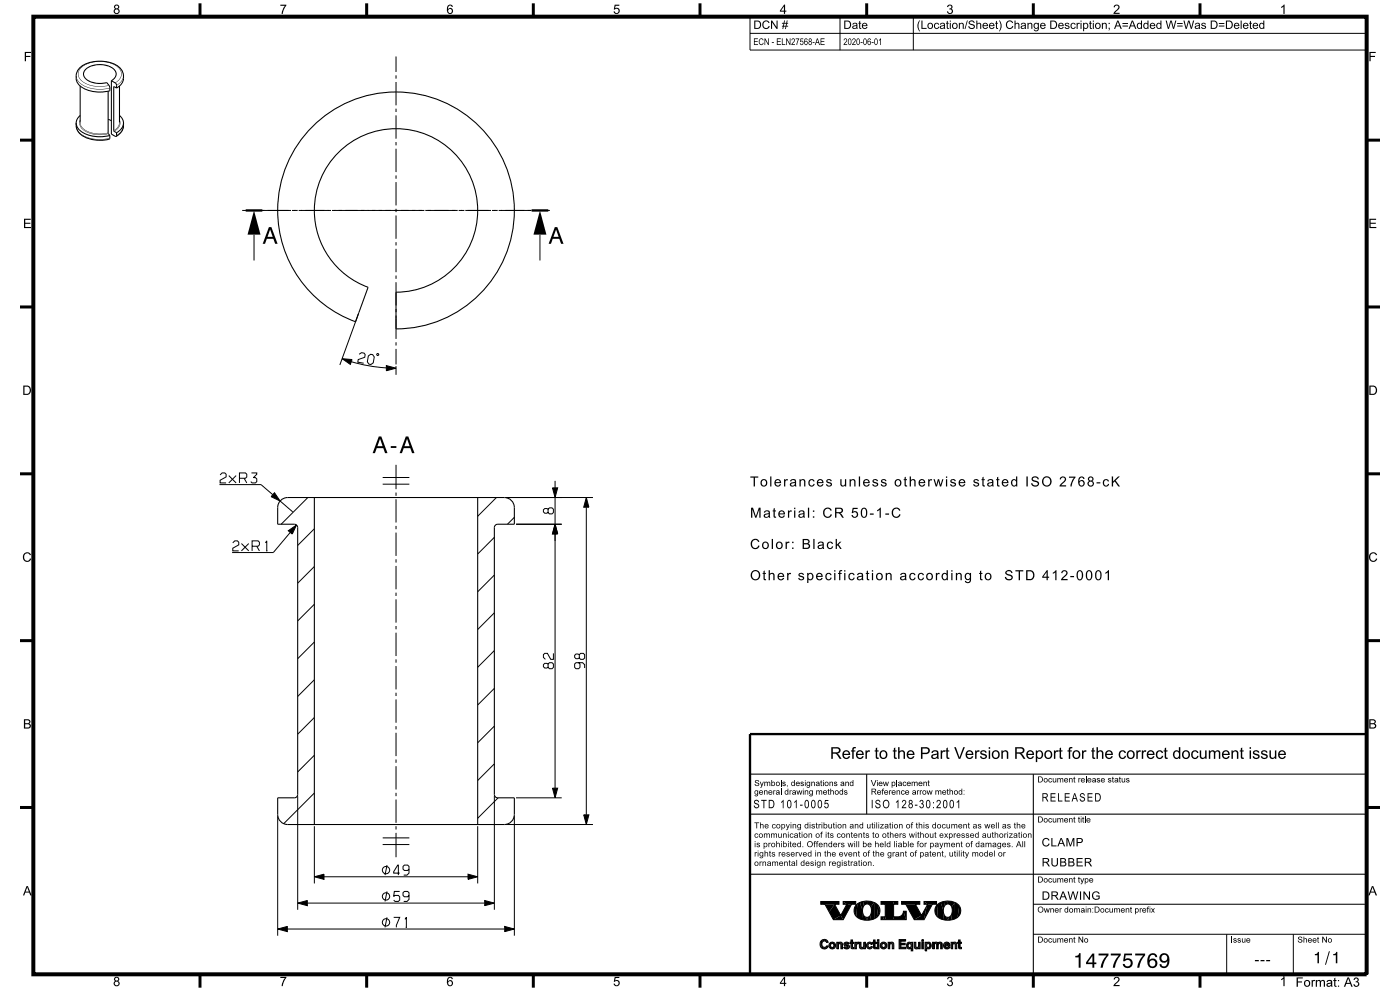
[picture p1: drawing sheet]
<svg xmlns="http://www.w3.org/2000/svg" width="420mm" height="297mm" viewBox="0 0 420 297" stroke-linecap="round" stroke-linejoin="round" font-family="sans-serif">
<g fill="#000">
<path d="M76.2 63.1l1.9 7.2h-3.8zM162 63.1l1.9 7.2h-3.9zM102.6 107.5l3 .3-.5 1.4zM115.9 109.6l2.9 .7-2.9 .8zM82.3 147.7l1.7 2.5-2.7-1.3zM165.7 146.2h1.6l-.8 2.9zM175.9 149.1l.8 2.9h-1.6zM86.5 159.1l2.4-1.8-1.2 2.8zM166.5 157.1l.8 2.9h-1.6zM165.7 236.2h1.6l-.8 2.9zM175.1 244.2h1.6l-.8 2.9zM83.3 278.4l2.9-.7v1.5z"/>
<path d="M89.3 270.7l2.9-.8v1.5zM94.3 262.8l2.9-.8v1.5zM140.4 262l2.9 .8-2.9 .7zM145.4 269.9l2.9 .8-2.9 .7zM151.4 277.7l2.9 .7-2.9 .8zM247.5 271h2.9l-1.7 2.3zM253 270.2l1 .8h-1zM264.3 274.8v.8zM275.5 272.7l1 1.7zM277.2 270.2l1.1 .8h-1.1zM248.3 282.1l.1 .3zM255 282.4v.3z"/>
<path d="M255.3 281.7v.7zM255.8 282.4v.3zM256.2 282.4v.3zM258.3 283.7l.2 .7-.3-.1zM260.5 282.4l.4-.1-.3 .5zM261.8 282.4v.3zM262.1 281.7v.7zM262.5 282.4v.3zM262.9 282.4v.3zM273.4 282.4v.2zM274.8 283.7l.1 .7-.2-.1zM278 283.4l-.1 1.6z"/>
<path d="M278 284.2v.8zM278 282.4v.2zM280.2 283.5v.8zM281.5 283.4l-.1 .9zM283.1 282.9v.9zM283.6 282.4l.4-.1-.3 .5zM285 283.1v.4zM287.3 282.4v.3zM287.6 281.7v.7zM288 282.4v.3zM288.4 282.4v.3z"/>
<path d="M246.2 270.2v.8z" fill-rule="evenodd"/>
<path d="M250.4 271l1.8 3.4-2.2 1.2-1.3-2.3z" fill-rule="evenodd"/>
<path d="M246.2 270.2h5.5v.8h-5.5z" fill-rule="evenodd"/>
<path d="M251.9 273.7l.3 .7z" fill-rule="evenodd"/>
<path d="M250 275.6l2.2-1.3 .8 1.3z" fill-rule="evenodd"/>
<path d="M254 271h1.5l-2.5 4.6-.8-1.3z" fill-rule="evenodd"/>
<path d="M257.2 270.9l-.3 3.8a2.6 2.6 0 0 1 .3-3.8z" fill-rule="evenodd"/>
<path d="M253 270.2h3.7v.8h-2.7z" fill-rule="evenodd"/>
<path d="M257.2 270.9l.8-.5 .8 2.5 .1 2.8-1-.3-1-.7z" fill-rule="evenodd"/>
<path d="M258 270.4l.9-.2 .2 1.3-.3 1.4z" fill-rule="evenodd"/>
<path d="M258.8 273.6l1.3 2.2-1.2-.1z" fill-rule="evenodd"/>
<path d="M259.6 274.8h.9l-.4 1z" fill-rule="evenodd"/>
<path d="M258.9 270.2l1.2-.1v.8l-1 .6z" fill-rule="evenodd"/>
<path d="M260.1 270.1l2.1 .3-.9 1.4a1.26 1.26 0 0 0-1.2-.9z" fill-rule="evenodd"/>
<path d="M262.2 270.4l.1 5-1 .3-.2-1.4 .3-1.4-.1-1.1z" fill-rule="evenodd"/>
<path d="M260.5 274.8l.6-.5 .2 1.4-1.2 .1z" fill-rule="evenodd"/>
<path d="M262.2 270.4l1.3 1.1-.5 3.4-.7 .5z" fill-rule="evenodd"/>
<path d="M263.5 271.5a2.6 2.6 0 0 1-.5 3.4z" fill-rule="evenodd"/>
<path d="M264.3 274.8h.9l-.3 .8h-.6z" fill-rule="evenodd"/>
<path d="M265.2 274.8h.4l.1 .8h-.8z" fill-rule="evenodd"/>
<path d="M264.3 270.2h3.7l.1 5.4h-2.4l-.1-4.6h-1.3z" fill-rule="evenodd"/>
<path d="M268 270.2h1.3v.8h-1.2z" fill-rule="evenodd"/>
<path d="M270.5 270.2v.8z" fill-rule="evenodd"/>
<path d="M268.1 274.8a2.45 2.45 0 0 0 2.7-.8l.2-.9 .8 2.5h-3.7z" fill-rule="evenodd"/>
<path d="M271 273.1h.9v2.5z" fill-rule="evenodd"/>
<path d="M271.7 271h2.9l1.9 3.4-2.2 1.2z" fill-rule="evenodd"/>
<path d="M270.5 270.2h5.4v.8h-5.4z" fill-rule="evenodd"/>
<path d="M276.1 273.7l.4 .7z" fill-rule="evenodd"/>
<path d="M278 271.5l-.8 4.1h-2.9l2.2-1.2z" fill-rule="evenodd"/>
<path d="M278.3 271h1.4l-2.5 4.6z" fill-rule="evenodd"/>
<path d="M281.4 270.9l-.3 3.8a2.6 2.6 0 0 1 .3-3.8z" fill-rule="evenodd"/>
<path d="M277.2 270.2h3.8v.8h-2.7z" fill-rule="evenodd"/>
<path d="M281.4 270.9l.8-.5 .8 2.5 .2 2.8-1-.3-1.1-.7z" fill-rule="evenodd"/>
<path d="M282.2 270.4l1-.2 .2 1.3-.4 1.4z" fill-rule="evenodd"/>
<path d="M283.1 273.6l1.2 2.2-1.1-.1z" fill-rule="evenodd"/>
<path d="M283.9 274.8h.8l-.4 1z" fill-rule="evenodd"/>
<path d="M283.2 270.2l1.1-.1 .1 .8-1 .6z" fill-rule="evenodd"/>
<path d="M284.3 270.1l2.2 .3-1 1.4a1.26 1.26 0 0 0-1.1-.9z" fill-rule="evenodd"/>
<path d="M286.5 270.4v5l-1 .3-.2-1.4 .4-1.4-.2-1.1z" fill-rule="evenodd"/>
<path d="M284.7 274.8l.6-.5 .2 1.4-1.2 .1z" fill-rule="evenodd"/>
<path d="M286.5 270.4l1.3 1.1-.5 3.4-.8 .5z" fill-rule="evenodd"/>
<path d="M287.8 271.5a2.6 2.6 0 0 1-.5 3.4z" fill-rule="evenodd"/>
<path d="M246.1 282.3l.3 1.7-.4-1z" fill-rule="evenodd"/>
<path d="M246.4 281.9l.4-.3-.4 2.4-.3-1.7z" fill-rule="evenodd"/>
<path d="M246.8 281.6l.1 .5-.2 .3z" fill-rule="evenodd"/>
<path d="M246.6 283.2l.7 1.2-.9-.4z" fill-rule="evenodd"/>
<path d="M246.9 283.8l.4 .1 .6-.2v.6l-.6 .1z" fill-rule="evenodd"/>
<path d="M246.8 281.6h.9l-.8 .5z" fill-rule="evenodd"/>
<path d="M247.7 281.6l.3 .1v.7l-.7-.4z" fill-rule="evenodd"/>
<path d="M248.1 283.4l.4 .2-.3 .4z" fill-rule="evenodd"/>
<path d="M248 281.7l.3 .7h-.3z" fill-rule="evenodd"/>
<path d="M248 283.4l.2 .6-.3 .3z" fill-rule="evenodd"/>
<path d="M248.3 282.1l.1 .3z" fill-rule="evenodd"/>
<path d="M249 282.6v1.5a1.11 1.11 0 0 1 0-1.5z" fill-rule="evenodd"/>
<path d="M249 282.6l.7-.3-.5 1.1z" fill-rule="evenodd"/>
<path d="M249 282.6l.7 1.8-.7-.3z" fill-rule="evenodd"/>
<path d="M249.4 283.9h.6l.2-.5 .2 .7-.7 .3z" fill-rule="evenodd"/>
<path d="M249.7 282.3l.7 .3-.3 .5-.2-.3h-.5z" fill-rule="evenodd"/>
<path d="M250.4 282.6a1.12 1.12 0 0 1 0 1.5l-.3-1z" fill-rule="evenodd"/>
<path d="M251 282.4v1.9z" fill-rule="evenodd"/>
<path d="M251 282.4l.3 1.9h-.3z" fill-rule="evenodd"/>
<path d="M251.1 282.4h.4v1.9h-.2z" fill-rule="evenodd"/>
<path d="M251.5 282.4v1.9z" fill-rule="evenodd"/>
<path d="M251.5 282.4v1.9z" fill-rule="evenodd"/>
<path d="M251.7 282.5l-.2 1z" fill-rule="evenodd"/>
<path d="M251.7 282.5l.4-.2v.6l-.5 .1z" fill-rule="evenodd"/>
<path d="M252.4 282.4l.3 .4v1.5h-.4z" fill-rule="evenodd"/>
<path d="M252.1 282.3l.3 .1-.1 1.9z" fill-rule="evenodd"/>
<path d="M252.7 283.2v1.1z" fill-rule="evenodd"/>
<path d="M252.7 282.8v1.5z" fill-rule="evenodd"/>
<path d="M253.2 282.7l.1 .7z" fill-rule="evenodd"/>
<path d="M253.1 284l.3-.2-.1 .4z" fill-rule="evenodd"/>
<path d="M253.4 283.8l.6 .6-.7-.2z" fill-rule="evenodd"/>
<path d="M253.2 282.7l.8-.4-.4 .6 .1 .6-.4-.1z" fill-rule="evenodd"/>
<path d="M253.6 283.9l.6 .1 .2-.2 .1 .5-.5 .1z" fill-rule="evenodd"/>
<path d="M253.6 282.9l.4 .2 .2 .5-.5-.1z" fill-rule="evenodd"/>
<path d="M254 282.3v.4l-.3 .1z" fill-rule="evenodd"/>
<path d="M254 282.3l.5 .2v.5l-.5-.3z" fill-rule="evenodd"/>
<path d="M254 283.1l.5 .1v1.1z" fill-rule="evenodd"/>
<path d="M254.5 282.5l.2 .3-.2 .2z" fill-rule="evenodd"/>
<path d="M254.5 283.2l.4 .5-.4 .6z" fill-rule="evenodd"/>
<path d="M254.6 282.6l.2 .2z" fill-rule="evenodd"/>
<path d="M255 282.4h.3v.3z" fill-rule="evenodd"/>
<path d="M255 282.4l.1 .3z" fill-rule="evenodd"/>
<path d="M255.3 281.7v1z" fill-rule="evenodd"/>
<path d="M255.3 281.7v2.3z" fill-rule="evenodd"/>
<path d="M255.3 281.7l.1 2.5z" fill-rule="evenodd"/>
<path d="M255.3 281.7h.4l.1 2.7-.4-.2z" fill-rule="evenodd"/>
<path d="M255.8 283.6v.8z" fill-rule="evenodd"/>
<path d="M255.7 281.7l.1 2.7z" fill-rule="evenodd"/>
<path d="M255.8 282.4l.2 .3h-.2z" fill-rule="evenodd"/>
<path d="M255.8 282.4h.3v.3z" fill-rule="evenodd"/>
<path d="M256.1 282.4l.1 .3z" fill-rule="evenodd"/>
<path d="M255.9 283.9h.3v.4l-.4 .1z" fill-rule="evenodd"/>
<path d="M256.5 282.4v1.9z" fill-rule="evenodd"/>
<path d="M256.5 282.4l.2 1.9h-.2z" fill-rule="evenodd"/>
<path d="M256.5 282.4h.4v1.9h-.2z" fill-rule="evenodd"/>
<path d="M256.9 282.4v1.9z" fill-rule="evenodd"/>
<path d="M256.9 282.4v1.9z" fill-rule="evenodd"/>
<path d="M257 282.5l-.1 1.1z" fill-rule="evenodd"/>
<path d="M257.5 282.4v.4l-.2 .1z" fill-rule="evenodd"/>
<path d="M257 282.5l.5-.1-.6 .9z" fill-rule="evenodd"/>
<path d="M257.8 282.4v1.1z" fill-rule="evenodd"/>
<path d="M257.8 282.4l.2 1.8z" fill-rule="evenodd"/>
<path d="M257.9 282.4h.4l-.1 1.9-.2-.1z" fill-rule="evenodd"/>
<path d="M258.3 282.4l-.1 1.9z" fill-rule="evenodd"/>
<path d="M258.3 283.7l.6 .2 .2-.7v.9l-.2 .2-.4 .1z" fill-rule="evenodd"/>
<path d="M259.1 282.4v1.9z" fill-rule="evenodd"/>
<path d="M259.1 282.4l.3 1.9h-.3z" fill-rule="evenodd"/>
<path d="M259.2 282.4h.4v1.9h-.2z" fill-rule="evenodd"/>
<path d="M259.6 282.4v1.9z" fill-rule="evenodd"/>
<path d="M259.6 282.4v1.9z" fill-rule="evenodd"/>
<path d="M260.2 282.6v1.5a1.12 1.12 0 0 1 0-1.5z" fill-rule="evenodd"/>
<path d="M260.4 283.4l.2 .5 .6-.1v.6l-.7-.1z" fill-rule="evenodd"/>
<path d="M260.2 282.6l.3-.2 .1 .4-.2 .6 .1 .9-.3-.2z" fill-rule="evenodd"/>
<path d="M260.9 282.3l.4 .1v.7l-.2-.3h-.5z" fill-rule="evenodd"/>
<path d="M261.4 283.6l.3 .2-.2 .4z" fill-rule="evenodd"/>
<path d="M261.4 283.6l.1 .6-.3 .2z" fill-rule="evenodd"/>
<path d="M261.3 282.4l.4 .5-.4 .2z" fill-rule="evenodd"/>
<path d="M261.6 282.6l.1 .3z" fill-rule="evenodd"/>
<path d="M261.8 282.4h.2v.3h-.2z" fill-rule="evenodd"/>
<path d="M261.8 282.4v.3z" fill-rule="evenodd"/>
<path d="M262.1 281.7l-.1 1z" fill-rule="evenodd"/>
<path d="M262.1 281.7v2.3z" fill-rule="evenodd"/>
<path d="M262.1 281.7v2.5z" fill-rule="evenodd"/>
<path d="M262.1 281.7h.4v2.7l-.4-.2z" fill-rule="evenodd"/>
<path d="M262.5 283.6l.1 .8z" fill-rule="evenodd"/>
<path d="M262.5 281.7v2.7z" fill-rule="evenodd"/>
<path d="M262.5 282.4l.2 .3h-.2z" fill-rule="evenodd"/>
<path d="M262.6 282.4h.3v.3z" fill-rule="evenodd"/>
<path d="M262.9 282.4v.3z" fill-rule="evenodd"/>
<path d="M262.6 283.9h.3v.4l-.3 .1z" fill-rule="evenodd"/>
<path d="M263.2 282.4h.5v1.9h-.5z" fill-rule="evenodd"/>
<path d="M264.4 282.6v1.5a1.11 1.11 0 0 1 0-1.5z" fill-rule="evenodd"/>
<path d="M264.4 282.6l.7-.3-.5 1.1z" fill-rule="evenodd"/>
<path d="M264.4 282.6l.7 1.8-.7-.3z" fill-rule="evenodd"/>
<path d="M264.8 283.9h.6l.2-.5 .2 .7-.7 .3z" fill-rule="evenodd"/>
<path d="M265.1 282.3l.7 .3-.3 .5-.2-.3h-.5z" fill-rule="evenodd"/>
<path d="M265.8 282.6a1.12 1.12 0 0 1 0 1.5l-.3-1z" fill-rule="evenodd"/>
<path d="M266.4 282.4v1.9z" fill-rule="evenodd"/>
<path d="M266.4 282.4l.3 1.9h-.3z" fill-rule="evenodd"/>
<path d="M266.5 282.4h.4v1.9h-.2z" fill-rule="evenodd"/>
<path d="M266.9 282.4v1.9z" fill-rule="evenodd"/>
<path d="M266.9 282.4v1.9z" fill-rule="evenodd"/>
<path d="M267.1 282.5l-.2 1z" fill-rule="evenodd"/>
<path d="M267.1 282.5l.4-.2v.6l-.5 .1z" fill-rule="evenodd"/>
<path d="M267.8 282.4l.3 .4v1.5h-.4z" fill-rule="evenodd"/>
<path d="M267.5 282.3l.3 .1-.1 1.9z" fill-rule="evenodd"/>
<path d="M268.1 283.2v1.1z" fill-rule="evenodd"/>
<path d="M268.1 282.8v1.5z" fill-rule="evenodd"/>
<path d="M270.2 282.1v1.8h1.6v.4h-2.1z" fill-rule="evenodd"/>
<path d="M269.7 281.6h2v.5h-1.5l-.5 2.2z" fill-rule="evenodd"/>
<path d="M272.2 282.6l.2-.1-.1 1.8-.3-.9z" fill-rule="evenodd"/>
<path d="M272.5 283.6l.4 .4 .4-.3 .1 .5-.8 .2z" fill-rule="evenodd"/>
<path d="M272.4 282.5l.4-.2 .1 .5-.4 .2-.1 .4 .2 1-.3-.1z" fill-rule="evenodd"/>
<path d="M272.8 282.3l.3 .1v.4z" fill-rule="evenodd"/>
<path d="M273.1 282.4l.3 .2-.1 .5-.2-.3z" fill-rule="evenodd"/>
<path d="M273.4 283.4v1.6z" fill-rule="evenodd"/>
<path d="M273.4 282.4v1z" fill-rule="evenodd"/>
<path d="M273.4 282.4l.2 2.6h-.2z" fill-rule="evenodd"/>
<path d="M273.8 282.4v2.6z" fill-rule="evenodd"/>
<path d="M274.3 282.4v1.1z" fill-rule="evenodd"/>
<path d="M274.3 282.4l.1 1.8z" fill-rule="evenodd"/>
<path d="M274.3 282.4h.4v1.9l-.3-.1z" fill-rule="evenodd"/>
<path d="M274.7 282.4v1.9z" fill-rule="evenodd"/>
<path d="M274.8 283.7l.6 .2 .2-.7v.9l-.2 .2-.5 .1z" fill-rule="evenodd"/>
<path d="M275.6 282.4v1.9z" fill-rule="evenodd"/>
<path d="M275.6 282.4l.2 1.9h-.2z" fill-rule="evenodd"/>
<path d="M275.7 282.4h.3v1.9h-.2z" fill-rule="evenodd"/>
<path d="M276 282.4v1.9z" fill-rule="evenodd"/>
<path d="M276 282.4v1.9z" fill-rule="evenodd"/>
<path d="M276.5 282.4h.5v1.9h-.5z" fill-rule="evenodd"/>
<path d="M277.5 282.4v2.6z" fill-rule="evenodd"/>
<path d="M277.6 282.4h.3v2.6h-.3z" fill-rule="evenodd"/>
<path d="M277.9 282.4l.1 .2 .1-.2v.5l-.2 2.1z" fill-rule="evenodd"/>
<path d="M278 284.2v.8z" fill-rule="evenodd"/>
<path d="M278 283.4l.2 .5v.4l-.2-.1v.8z" fill-rule="evenodd"/>
<path d="M278.1 282.4l.4-.1-.4 .6z" fill-rule="evenodd"/>
<path d="M278.2 283.9h.4l.3 .4h-.7z" fill-rule="evenodd"/>
<path d="M278.9 283.4l.2 .7-.2 .2-.3-.4z" fill-rule="evenodd"/>
<path d="M279 282.5l.2 .2a1.23 1.23 0 0 1-.1 1.4l-.2-.7z" fill-rule="evenodd"/>
<path d="M278.5 282.3l.5 .2-.1 .9-.1-.5-.5-.1z" fill-rule="evenodd"/>
<path d="M279.8 282.4v1.9z" fill-rule="evenodd"/>
<path d="M279.8 282.4l.2 1.9h-.2z" fill-rule="evenodd"/>
<path d="M279.9 282.4h.3v1.9h-.2z" fill-rule="evenodd"/>
<path d="M280.2 282.4v1.9z" fill-rule="evenodd"/>
<path d="M280.2 282.6l.2-.1-.2 1.8z" fill-rule="evenodd"/>
<path d="M280.2 282.4v1.9z" fill-rule="evenodd"/>
<path d="M280.4 282.5l.4-.2 .1 .5-.6 .2z" fill-rule="evenodd"/>
<path d="M281 282.4l.4 .2v1.7h-.4z" fill-rule="evenodd"/>
<path d="M280.8 282.3l.2 .1v1.9z" fill-rule="evenodd"/>
<path d="M281.4 282.6l.2-.1-.2 1.8z" fill-rule="evenodd"/>
<path d="M281.5 283.4v.9z" fill-rule="evenodd"/>
<path d="M281.6 282.5l.4-.2v.5l-.4 .2z" fill-rule="evenodd"/>
<path d="M282 282.3l.3 .1-.1 1.9z" fill-rule="evenodd"/>
<path d="M282.7 283.1v1.2z" fill-rule="evenodd"/>
<path d="M282.3 282.4l.4 .5v1.4h-.5z" fill-rule="evenodd"/>
<path d="M283.3 282.6l.3 1.7-.5-.5z" fill-rule="evenodd"/>
<path d="M283.6 283.1l.7 .4h-.8z" fill-rule="evenodd"/>
<path d="M283.7 283.1h.8l.2 .4z" fill-rule="evenodd"/>
<path d="M283.3 282.6l.3-.2v.5a.62 .62 0 0 0 0 .8 .62 .62 0 0 0 .8 .2v.5l-.8-.1z" fill-rule="evenodd"/>
<path d="M284 282.3l.4 .1-.1 .4h-.6z" fill-rule="evenodd"/>
<path d="M284.6 283.7v.6l-.2 .1z" fill-rule="evenodd"/>
<path d="M284.6 283.7l.4 .2-.4 .4z" fill-rule="evenodd"/>
<path d="M284.4 282.4l.4 .3 .2 .8-.5-.4z" fill-rule="evenodd"/>
<path d="M285.3 282.4v1.9z" fill-rule="evenodd"/>
<path d="M285.3 282.4l.3 1.9h-.3z" fill-rule="evenodd"/>
<path d="M285.4 282.4h.4v1.9h-.2z" fill-rule="evenodd"/>
<path d="M285.8 282.4v1.9z" fill-rule="evenodd"/>
<path d="M285.8 282.4v1.9z" fill-rule="evenodd"/>
<path d="M286 282.5l-.2 1z" fill-rule="evenodd"/>
<path d="M286 282.5l.4-.2v.6l-.5 .1z" fill-rule="evenodd"/>
<path d="M286.7 282.4l.3 .4v1.5h-.4z" fill-rule="evenodd"/>
<path d="M286.4 282.3l.3 .1-.1 1.9z" fill-rule="evenodd"/>
<path d="M287 283.2v1.1z" fill-rule="evenodd"/>
<path d="M287 282.8v1.5z" fill-rule="evenodd"/>
<path d="M287.3 282.4h.2v.3z" fill-rule="evenodd"/>
<path d="M287.3 282.4l.1 .3z" fill-rule="evenodd"/>
<path d="M287.6 281.7l-.1 1z" fill-rule="evenodd"/>
<path d="M287.6 281.7l.1 2.5z" fill-rule="evenodd"/>
<path d="M287.6 281.7v2.3z" fill-rule="evenodd"/>
<path d="M287.6 281.7h.4v2.7l-.3-.2z" fill-rule="evenodd"/>
<path d="M288 283.6l.1 .8z" fill-rule="evenodd"/>
<path d="M288 281.7v2.7z" fill-rule="evenodd"/>
<path d="M288 282.4l.2 .3h-.2z" fill-rule="evenodd"/>
<path d="M288.1 282.4h.3v.3z" fill-rule="evenodd"/>
<path d="M288.1 283.9h.3v.4l-.3 .1z" fill-rule="evenodd"/>
<path d="M288.4 282.4v.3z" fill-rule="evenodd"/>
<circle cx="263.5" cy="281.9" r=".29"/>
<circle cx="276.8" cy="281.9" r=".29"/>
</g>
<g fill="none" stroke="#000" stroke-width=".3">
<path d="M118.8 16.9v4.7M225 5h185v10h-185zM225 10h185M252 5v10M274 5v10M118.8 22.6v1M118.8 24.6v7M118.8 32.6v1M118.8 34.6v7M118.8 42.6v1M118.8 44.6v7M118.8 52.6v1"/>
<path d="M118.8 54.6v7M72.7 63.1h4.6M76.2 70.3v7.8M78.3 63.1h9M87.6 63.1h1.7M89.6 63.1h9.7M99.6 63.1h27.7M118.8 62.6v1M118.8 64.6v7M118.8 72.6v1M118.8 74.6v7M127.6 63.1h9.7"/>
<path d="M137.6 63.1h1.7M139.6 63.1h7.7M147.6 63.1h1.7M149.6 63.1h9.9M160.3 63.1h4.7M162 70.3v7.8M107.5 94.1l-5.5 15.3M118.8 82.6v1M118.8 84.6v7M118.8 92.6v1M118.8 94.6v7M102.6 107.5l3 .3-.5 1.4z"/>
<path d="M105.4 108.4l5.2 1.2 5.3 .7M107.7 106.2l.7-.5 .8 .1 .4 .5-.2 .8-1.9 .7-.2 .7 1.8 .4M110.5 106.7l.7-.5 .6 .1 .5 .7-.3 1.8-.7 .4-.6-.1-.5-.7zM113 106.1l.5-.1 .1 .4-.4 .1zM115.9 109.6l2.9 .7-2.9 .8zM118.8 109.7v2.6M118.8 102.6v1M118.8 104.6v4.6M118.8 139.3v7.3M65.8 145.2h12.5l3.5 3.1M66 142.3l.6-.6h.8l.4 .4v.8l-1.8 1v.8h1.8M68.6 142.5l2.2 2.2"/>
<path d="M70.8 142.5l-2.2 2.2M71.8 143.3h1.8l.4-.4v-.8l-.4-.4h-1.8v3M73.2 143.3l.8 1.4M75.4 141.7h1.6v.4l-1 1h.6l.4 .4v.8l-.4 .4h-1l-.4-.4M82.3 147.7l1.7 2.5-2.7-1.3zM84 150.2l3.8 3.2M86.5 159.1l2.4-1.8-1.2 2.8zM87.1 159.6l-5.1 6h-12.4M92.4 149.1l-8 8M94.3 158.5l-5 5M114.8 143.1h8M114.8 145.1h8"/>
<path d="M118.8 147.6v1M118.8 149.6v7M118.8 157.6v1M118.8 159.6v7M148.9 149.1l-5.6 5.6M151.8 149.1h26.1M154.3 155l-2.1 2.1M154.8 157.1h13.7M164.4 152.6l.4-.4h.8l.4 .4v1l-.4 .4h-.8l-.4-.4-1 .2-.4-.4v-.6l.4-.4 1 .2v1M165.7 146.2h1.6l-.8 2.9zM166.5 157.1l.8 2.9h-1.6zM166.5 144.1v2.1"/>
<path d="M166.5 149.1v8M175.9 152v92.2M175.9 149.1l.8 2.9h-1.6zM69.8 162.7l.6-.6h.8l.4 .4v.8l-1.8 1v.8h1.8M72.4 162.9l2.2 2.2M74.6 162.9l-2.2 2.2M75.6 163.7h1.8l.4-.4v-.8l-.4-.4h-1.8v3M77 163.7l.8 1.4M79.6 162.7l.4-.6v3M79.8 165.1h.4M94.3 169.8l-5 5M118.8 167.6v1"/>
<path d="M118.8 169.6v7M118.8 177.6v1M118.8 179.6v7M148.3 172.4l-5 5M148.3 161l-5 5M166.5 160v76.2M94.3 192.4l-5 5M94.3 181.1l-5 5M118.8 187.6v1M118.8 189.6v7M118.8 197.6v1M118.8 199.6v7"/>
<path d="M148.3 183.7l-5 5M148.3 195l-5 5M164.4 199l.4-.4h.8l.4 .4v1l-.4 .4h-.8l-.4-.4-1 .2-.4-.4v-.6l.4-.4 1 .2v1M166 195.8v1.8h-.8l-1-1.8h-.8l-.4 .4v.8l.6 .6M173.6 198.6l.4 .4v1l-.4 .4h-.8l-.4-.4v-1l.4-.4h2l.6 .6v1M173.8 196.2l.4-.4h.8l.4 .4v1l-.4 .4h-.8l-.4-.4-1 .2-.4-.4v-.6l.4-.4 1 .2v1M94.3 215l-5 5M94.3 203.7l-5 5M118.8 207.6v1M118.8 209.6v7M118.8 217.6v1M118.8 219.6v7"/>
<path d="M148.3 217.6l-5 5M148.3 206.3l-5 5M89.3 238.6v34.1M94.3 237.7l-9.2 9.2M94.3 226.4l-5 5M118.8 227.6v1M118.8 229.6v7M118.8 237.6v1M118.8 239.6v7M148.3 228.9l-5 5M148.3 238.6v34.1M149.4 239.1l-6.1 6.1"/>
<path d="M154.8 239.1h13.7M165.7 236.2h1.6l-.8 2.9zM83.3 244.6v35.8M94.3 247.6v17.2M114.8 251.1h8M114.8 253.1h8M116.1 259.3l-.6 3M118.8 247.6v1M118.8 249.6v7.3M143.3 247.6v17.2M151.8 247.1h26.1M154.3 244.6v35.8"/>
<path d="M175.1 244.2h1.6l-.8 2.9zM83.3 278.4l2.9-.7v1.5zM86.2 278.4h65.2M89.3 270.7l2.9-.8v1.5zM92.2 270.7h53.2M94.3 262.8l2.9-.8v1.5zM97.2 262.8h43.2M116.1 267.2l-.6 3M116.1 274.9l-.6 3M118.1 274.9h1.8l-1 2.4v.6M119.9 267.2h-1.6l-.2 1.5 .4-.3h1l.4 .4v1l-.4 .4h-1l-.4-.4M119.9 261.7h-1.8v-.4l1.2-2h.2v3"/>
<path d="M121.5 275.5l.4-.6v3M121.7 277.9h.4M122.7 260.5l-.4 .4h-1l-.4-.4v-.8l.4-.4h1l.4 .4v2l-.6 .6h-1M122.7 268.4l-.4 .4h-1l-.4-.4v-.8l.4-.4h1l.4 .4v2l-.6 .6h-1M140.4 262l2.9 .8-2.9 .7zM145.4 269.9l2.9 .8-2.9 .7zM151.4 277.7l2.9 .7-2.9 .8zM246.2 270.2h5.5v.8h-1.3l1.8 3.4 1.8-3.4h-1v-.8h3.7v.8h-1.2l-2.5 4.6h-3l-2.5-4.6h-1.3zM248 270.2l-.9 .8M251.7 273.5l-1.8 1.9M255.1 270.2l-1.3 1.2M257.2 270.9a5 5 0 0 1 6.4 .6 2.73 2.73 0 0 1-2.2 4.2 4.6 4.6 0 0 1-4.9-1.5l-.3-1.3a2.48 2.48 0 0 1 1-2z"/>
<path d="M259.2 271.4l.9-.5a2.2 2.2 0 0 1 1.4 1.9 2.2 2.2 0 0 1-1.1 2.1h-.3a2.2 2.2 0 0 1-.9-3.5zM264.3 270.2h5v.8h-1.2v3.8l1.9-.1 .6-.5 .4-1.1h.9v2.5h-7.6v-.8h1.3v-3.8h-1.3zM268.1 272v3.6M270.5 270.2h5.4v.8h-1.3l1.9 3.4 1.8-3.4h-1.1v-.8h3.8v.8h-1.3l-2.5 4.6h-2.9l-2.6-4.6h-1.2zM281.5 270.9a5 5 0 0 1 6.3 .6 2.73 2.73 0 0 1-2.1 4.2 4.6 4.6 0 0 1-4.9-1.5l-.3-1.3a2.51 2.51 0 0 1 1-2zM283.4 271.4l1-.5a2.2 2.2 0 0 1 1.4 1.9 2.2 2.2 0 0 1-1.2 2.1h-.3a2.2 2.2 0 0 1-.9-3.5zM310 271h100M310 280h100M368 280v12M388 280v12M246.2 282.1a1.21 1.21 0 0 1 1.2-.6 1.21 1.21 0 0 1 1 .9h-.4a.81 .81 0 0 0-1.1-.3 .81 .81 0 0 0-.3 1.1 .74 .74 0 0 0 .6 .7 .74 .74 0 0 0 .8-.5l.4 .2a1.23 1.23 0 0 1-1.3 .8 1.23 1.23 0 0 1-1.1-1.1zM251 282.4h.5v.2a.75 .75 0 0 1 1-.1 .75 .75 0 0 1 .2 1v.8h-.4v-1.2a.43 .43 0 0 0-.6-.2 .43 .43 0 0 0-.2 .6v.8h-.5z"/>
<path d="M253.3 282.6l.9-.2 .6 .4-.3 .2a.4 .4 0 0 0-.5-.3 .4 .4 0 0 0-.3 .3l.1 .1a.85 .85 0 0 1 1 .8 1.04 1.04 0 0 1-1.7 .1l.3-.2a.5 .5 0 0 0 .5 .3 .5 .5 0 0 0 .4-.4l-.6-.2a.56 .56 0 0 1-.5-.3 .56 .56 0 0 1 .1-.6zM255.3 281.7h.5v.7h.4v.3h-.4v1.2h.4v.4a.69 .69 0 0 1-.9-.1 .69 .69 0 0 1 0-.9v-.6h-.3v-.3h.3zM256.5 282.4h.4v.3l.6-.3v.4a1.09 1.09 0 0 0-.6 1.5h-.4zM257.8 282.4h.5v1.3l.4 .3 .4-.4v-1.2h.5v1.9h-.5v-.2l-.2 .2a.82 .82 0 0 1-1-.1 .82 .82 0 0 1-.1-1zM260.1 282.7a.9 .9 0 0 1 1.6 .2 .36 .36 0 0 1-.4 .2 .36 .36 0 0 1-.3-.3 .55 .55 0 0 0-.6 .3 .55 .55 0 0 0 .3 .7 .55 .55 0 0 0 .7-.2l.3 .2a.97 .97 0 0 1-1.4 .4 .97 .97 0 0 1-.2-1.5zM262.1 281.7h.4v.7h.4v.3h-.4v1.2h.4v.4a.69 .69 0 0 1-.8-.1 .69 .69 0 0 1 0-.9v-.6h-.3v-.3h.3zM263.2 282.4h.5v1.9h-.5zM266.4 282.4h.5v.2a.75 .75 0 0 1 1-.1 .75 .75 0 0 1 .2 1v.8h-.4v-1.2l-.5-.3-.3 .3v1.2h-.5zM269.7 281.6h2v.5h-1.5v.6h1.4v.4h-1.4v.8h1.6v.4h-2.1zM272.3 282.5l.4-.1 .7 .2v-.2h.4v2.6h-.4v-.8a.98 .98 0 0 1-1.4-.3 .98 .98 0 0 1 .3-1.4zM273.8 282.4v2.6M274.3 282.4h.4l.1 1.3 .3 .3 .4-.4 .1-1.2h.4v1.9h-.4v-.2l-.2 .2a.82 .82 0 0 1-1-.1 .82 .82 0 0 1-.1-1z"/>
<path d="M276.5 282.4h.5v1.9h-.5zM277.5 282.4h.5v.2a.93 .93 0 0 1 1.4 .8 .93 .93 0 0 1-1.4 .8v.8h-.5zM277.6 282.4v2.6M278.1 282.9a.5 .5 0 0 1 .8 .1 .5 .5 0 0 1-.2 .8 .5 .5 0 0 1-.7-.3zM279.8 282.4h.4v.2l.6-.3 .6 .3a.76 .76 0 0 1 1-.1 .76 .76 0 0 1 .3 1v.8h-.5v-1.3l-.3-.2a1.31 1.31 0 0 0-.4 1.5h-.5v-1.3l-.3-.2-.4 .3-.1 1.2h-.4zM283.3 282.6a.98 .98 0 0 1 1.2-.2 .98 .98 0 0 1 .5 1.1h-1.5a.56 .56 0 0 0 .5 .4 .56 .56 0 0 0 .6-.2l.3 .2a1.04 1.04 0 0 1-1.5 .3 1.04 1.04 0 0 1-.1-1.6zM283.7 282.8h.5l.3 .3h-.9zM285.3 282.4h.5v.2a.75 .75 0 0 1 1-.1 .75 .75 0 0 1 .2 1v.8h-.4v-1.2a.43 .43 0 0 0-.6-.2 .43 .43 0 0 0-.2 .6v.8h-.5zM287.6 281.7h.4v.7h.4v.3h-.4l.1 1.2h.3v.4a.69 .69 0 0 1-.8-.1 .69 .69 0 0 1 0-.9v-.6h-.3v-.3h.3zM385 292.6h.1M385 292h.1"/>
<circle cx="115.8" cy="276.4" r="1.1"/>
<circle cx="115.8" cy="260.8" r="1.1"/>
<circle cx="115.8" cy="268.7" r="1.1"/>
<circle cx="249.6" cy="283.4" r=".56"/>
<circle cx="249.6" cy="283.4" r="1.02"/>
<circle cx="263.4" cy="281.9" r=".28"/>
<circle cx="265" cy="283.4" r=".56"/>
<circle cx="265.1" cy="283.4" r="1.02"/>
<circle cx="272.8" cy="283.4" r=".53"/>
<circle cx="276.7" cy="281.9" r=".29"/>
</g>
<g fill="#000">
<path d="M7.4 15.6h1.9v.3h-1.5v.9h1.3v.3h-1.3v1.3h-.4zM84.1 1.4h1.8l-.8 1.7-.3 1.1h-.3l.1-.6 .9-1.9h-1.4zM184.4 1.4h1.4v.3h-1.1l-.2 .8a.93 .93 0 0 1 1.3 .4 .93 .93 0 0 1-.6 1.3 .93 .93 0 0 1-1.1-.8h.3l.2 .4a.63 .63 0 0 0 1-.5 .63 .63 0 0 0-.9-.6l-.6 .1zM284.3 1.6a.76 .76 0 0 1 1.2-.1 .76 .76 0 0 1-.1 1.2 .88 .88 0 0 1 0 1.5 .88 .88 0 0 1-1.3-.8h.3l.5 .5 .6-.3-.1-.6-.6-.2v-.3a.5 .5 0 0 0 .6-.6l-.5-.3-.4 .5h-.4zM334.3 1.6a.94 .94 0 0 1 1.5 .3 .94 .94 0 0 1-.7 1.4l-.6 .5h1.4v.4h-1.9l.2-.5 1.3-1.4v-.4l-.6-.3-.5 .6h-.3zM384.3 2.1l1.1-.7v2.8h-.4v-2.2l-.7 .4zM410.8 15.6h1.9v.3h-1.5v.9h1.3v.3h-1.3v1.3h-.4zM22.7 36.9h.3a5 5 0 0 0 4.8 3.7 11.9 11.9 0 0 0 5.1-.1l.1 .2a10.7 10.7 0 0 1-9.5-1.9l-.7-1.2zM22.7 23.5h.3a5 5 0 0 0 4.8 3.7 11.9 11.9 0 0 0 5.1-.1l.1 .3a10.7 10.7 0 0 1-9.5-2l-.7-1.2zM22.8 37.7a4.8 4.8 0 0 0 3.9 3.6 15.5 15.5 0 0 0 6.3 .2 10.6 10.6 0 0 1-9.4-1.9l-.7-1.2zM22.8 22.7a4.8 4.8 0 0 0 3.9 3.6 15.5 15.5 0 0 0 6.3 .2 10.6 10.6 0 0 1-9.4-1.9l-.7-1.2zM23.5 34.9l.4-.4 .3 .2-.8 .8-.4 1.4h-.3l.1-.9z"/>
<path d="M24 36.7a4.3 4.3 0 0 0 3.9 3.2l2.1 .2 2.5-.2a8.9 8.9 0 0 1-7.7-1.4l-.7-1.2zM24 36a2.98 2.98 0 0 0 2.1 3.5 12.2 12.2 0 0 0 6.5 .6 9.3 9.3 0 0 1-8-1.4 2.3 2.3 0 0 1-.6-2.7zM24.9 22.2h.3a3.2 3.2 0 0 0 2.9 2.4l1.9 .3 2-.3 .1 .3a7.2 7.2 0 0 1-6.8-1.6zM32.3 39.7l.3 .2-.1 .3zM32.8 25.4l.3 1.1-.3-.2zM34.7 22.2h.3l-.2 .8-1.3 1.3-.2-.2 1.2-1.1zM32.5 35.6l1 .5-.2 .2-.9-.4zM34 39.1l.3 .1-.1 .3zM34 25.9l.3 .2zM35.8 36.7a2.29 2.29 0 0 1-1.7 2.4l1.2-1.1zM34.1 26h.2zM34.1 25.8h.2l-.1 .3z"/>
<path d="M35.8 36a2.07 2.07 0 0 1-1 3.1l-.6 .2a2.6 2.6 0 0 0 1.6-3.3zM24.1 20.4a9.3 9.3 0 0 1 11.7 0 2.67 2.67 0 0 1-1.3 4.4 2.7 2.7 0 0 0 1.9-2.4 2.7 2.7 0 0 0-1.5-2.6 9.6 9.6 0 0 0-10.5 .5 2.53 2.53 0 0 0 .6 4.3 11.6 11.6 0 0 0 7.7 1 9.7 9.7 0 0 1-8.6-1.7 2.47 2.47 0 0 1 0-3.5zM25.8 20.5a7.1 7.1 0 0 1 8.8 .5l.4 1.2h-.3a3.2 3.2 0 0 0-2.9-2.5 6.5 6.5 0 0 0-6.2 1.4l-.4 1.1h-.3l.1-.6zM37 22.7a2.86 2.86 0 0 1-2.1 2.8l1.6-1.3zM36.9 36.9h.3l-.4 1.4-1.7 1.6-.2-.2 1.5-1.3zM36.9 23.5h.3l-.4 1.4-1.7 1.6-.2-.2 1.5-1.3zM34.6 24.7l.5 .9-.3-.1-.3-.5zM35.7 34.7l.3-.2 .7 .8 .5 1.6h-.3l-.2-.9zM32.8 41.4l.3 .1-.2 .3zM34.6 40.7l.3 .3h-.4zM34.8 40.6h.3l-.2 .4zM37 37.7a2.86 2.86 0 0 1-2.1 2.9l1.6-1.4z"/>
<path d="M7.2 65.6h2v.3h-1.6v.8h1.5v.4h-1.5v.9h1.7v.4h-2.1zM410.8 65.6h2v.3h-1.6v.8h1.5v.4h-1.5v.9h1.7v.4h-2.1zM7.2 165.9a1.21 1.21 0 0 1 2.1 .4h-.4a.83 .83 0 0 0-.8-.5 .83 .83 0 0 0-.8 .6v.5a.93 .93 0 0 0 .3 1 .93 .93 0 0 0 1.1 0l.3-.5 .3 .1a1.34 1.34 0 0 1-1.8 .7 1.34 1.34 0 0 1-.5-1.9zM411.1 165.9a1.21 1.21 0 0 1 2 .4h-.4a.83 .83 0 0 0-.8-.5 .83 .83 0 0 0-.7 .6l-.1 .5a.93 .93 0 0 0 .3 1 .93 .93 0 0 0 1.1 0l.3-.5 .4 .1a1.34 1.34 0 0 1-1.9 .7 1.34 1.34 0 0 1-.5-1.9zM226.5 234a.68 .68 0 0 1 .7-.3 .68 .68 0 0 1 .5 .6h-.2a.33 .33 0 0 0-.4-.3 .33 .33 0 0 0-.2 .4 .63 .63 0 0 1 .7 .3 .63 .63 0 0 1-.1 .8 .74 .74 0 0 1-1.1-.5h.2a.44 .44 0 0 0 .5 .4 .44 .44 0 0 0 .4-.5 .97 .97 0 0 1-1-.9zM228 234.3h.2l.3 1 .4-1h.2l-.6 1.6-.3 .2-.1-.2 .3-.3zM229.2 236.9l.2 .1 .7-.1 .2 1.3h-.3v-1l-.2-.2-.3 .3-.1 .9h-.2zM229.3 234.3l.2 .2a.41 .41 0 0 1 .4-.2 .41 .41 0 0 1 .4 .2l.4-.2 .3 .1 .1 1.2h-.2l-.1-1-.2-.1-.3 .2v.9h-.2v-.9l-.3-.2-.2 .1-.1 1h-.2zM232 236.9l.2 .1 .5-.1-.4 .3-.1 1h-.2zM234.2 233.8h.2v1.8h-.2zM234.2 236.4h.2v1.8h-.2zM234.7 234.4l.6-.1 .4 .3-.5-.1-.3 .2a.51 .51 0 0 1 .7 .2 .51 .51 0 0 1-.2 .7l-.7-.2v-.2l.5 .2 .3-.2-.6-.3z"/>
<path d="M236.1 235.4h.2l-.2 .6zM236.9 236.9l.2 .1 .4-.1-.4 .3v1h-.2zM238.9 236.9h.2l.3 1 .3-1h.2l.3 1 .3-1h.2l-.4 1.3h-.2l-.3-1-.2 1h-.3zM240.2 234.4l.5-.1 .4 .3-.5-.1-.2 .2a.51 .51 0 0 1 .6 .2 .51 .51 0 0 1-.2 .7l-.6-.2-.1-.2 .6 .2 .3-.2-.6-.3zM241.4 236.9l.2 .1 .7-.1 .2 1.3h-.3v-1l-.2-.2-.3 .3-.1 .9h-.2zM243.4 234.3l.2 .2 .7-.2 .2 1.3h-.3v-1l-.2-.1-.4 .2v.9h-.2zM244.9 236.9l.2 .2a.42 .42 0 0 1 .4-.3 .42 .42 0 0 1 .3 .3l.5-.3 .3 .2 .1 1.2h-.3v-1l-.2-.2-.3 .2v1h-.3v-.9l-.2-.3-.3 .2v1h-.2zM246.2 234l.3-.2v.5h.2v.2h-.2v.7l.2 .4-.4-.1-.1-1h-.2zM248.8 234.3l.3 .2 .6-.2 .2 1.3h-.2v-1l-.3-.1-.3 .2v.9h-.3zM248.4 236.5l.2-.1v.5h.3v.2h-.3v.7l.3 .4-.4-.1-.1-1h-.2zM249.1 236.4h.2v.6l.5-.2 .3 .3 .1 1.1h-.3v-.9l-.2-.3-.3 .2-.1 1h-.2zM250.2 234.4l.6-.1 .3 .3-.4-.1-.3 .2a.51 .51 0 0 1 .6 .2 .51 .51 0 0 1-.2 .7l-.6-.2v-.2l.5 .2 .3-.2-.6-.3z"/>
<path d="M253.3 237l.5-.2 .4 .4-.5-.2-.2 .3a.51 .51 0 0 1 .6 .2 .51 .51 0 0 1-.2 .7l-.6-.3-.1-.1 .6 .2 .2-.2-.6-.3zM253.6 234.3l.2 .2 .7-.2 .1 1.3h-.2v-1l-.2-.1-.4 .2v.9h-.2zM261.2 233.8h.3l.6 1.6 .6-1.6h.2l-.7 1.8h-.2zM264.8 236.4h.4l-.3 .2v.3h.3v.2h-.3v1.1h-.2v-1.1l-.2-.2h.2zM264.9 234.3h.2l.3 1 .3-1h.2l.2 1 .3-1h.3l-.4 1.3h-.3l-.2-1-.3 1h-.2zM266.7 236.9l.3 .1 .4-.1-.4 .3v1h-.3zM268.9 233.8h.3v1.8h-.3zM269 236.9l.2 .1 .7-.1 .1 1.3h-.2v-1l-.3-.2-.3 .3v.9h-.2zM270.4 237a.55 .55 0 0 1 .6-.2 .55 .55 0 0 1 .4 .5l-.7-.2a.55 .55 0 0 0 .1 .9l.6-.3a.63 .63 0 0 1-.9 .4 .63 .63 0 0 1-.1-1.1zM270.9 234.5a.55 .55 0 0 1 .6-.2 .55 .55 0 0 1 .4 .4l-.7-.2a.55 .55 0 0 0 .1 .9l.6-.3a.63 .63 0 0 1-.9 .4 .63 .63 0 0 1-.1-1zM273.5 234.3l.2 .2a.41 .41 0 0 1 .4-.2 .41 .41 0 0 1 .4 .2l.4-.2 .3 .1 .1 1.2h-.2l-.1-1-.2-.1-.3 .2v.9h-.2v-.9l-.3-.2-.2 .1-.1 1h-.2zM275.1 236.9l.2 .1 .5-.1-.4 .3v1h-.3z"/>
<path d="M275.9 236.9l.3 .1 .4-.1-.4 .3v1h-.3zM277 234.3l.3 .2 .6-.2 .2 1.3h-.2l-.1-1-.2-.1-.3 .2v.9h-.3zM278 236.9h.2l.3 1 .3-1h.2l.3 1 .3-1h.2l-.4 1.3h-.3l-.2-1-.3 1h-.2zM278.5 234l.2-.2v.5h.2l-.2 .2v.7l.2 .4-.4-.1v-1h-.2zM280.6 236.9l.2 .2a.42 .42 0 0 1 .4-.3 .42 .42 0 0 1 .4 .3l.4-.3 .4 .2v1.2h-.2v-1l-.3-.2-.3 .2v1h-.2v-.9l-.2-.3-.3 .2-.1 1h-.2zM284.2 236.5l.2-.1v.5h.2v.2h-.2v.7l.2 .4-.4-.1v-1h-.2zM284.9 236.4h.2v.6l.4-.2 .4 .3v1.1h-.2v-.9l-.3-.3-.3 .2v1h-.2zM314.7 233.4l.6-.2 .3 .4-.7-.2a.55 .55 0 0 0 .1 .9l.6-.2a.62 .62 0 0 1-.9 .3 .62 .62 0 0 1 0-1zM315.8 233.2h.3v.9l.2 .2 .3-.2v-.9h.3v1.3h-.3v-.2l-.6 .2zM317.2 233.2l.2 .2a.41 .41 0 0 1 .4-.2 .41 .41 0 0 1 .4 .2l.4-.2 .3 .1 .1 1.2h-.3v-1l-.2-.1-.3 .2v.9h-.2v-.8l-.3-.3-.2 .2-.1 .9h-.2zM320.7 233.2l.3 .2 .6-.2 .2 1.3h-.3v-1l-.2-.1-.3 .2v.9h-.3zM322.1 232.9l.3-.2v.5h.2v.2h-.2v.7l.2 .4-.4-.1-.1-1h-.1z"/>
<path d="M323.5 233.2l.2 .2 .5-.2-.4 .3v1h-.3zM325.8 232.7h.2v1.8h-.2zM329.1 233.4l.5-.2 .4 .3-.5-.1-.2 .2a.51 .51 0 0 1 .6 .3 .51 .51 0 0 1-.2 .6l-.6-.2-.1-.2 .6 .2 .3-.2-.7-.3zM332.4 233.4l.6-.2 .4 .3-.5-.1-.3 .2a.51 .51 0 0 1 .6 .3 .51 .51 0 0 1-.2 .6l-.6-.2v-.2l.5 .2 .3-.2-.6-.3zM333.7 232.9l.3-.2v.5h.2v.2h-.2v.7l.2 .4-.4-.1-.1-1h-.1zM335.8 232.9l.2-.2v.5h.3v.2h-.3v.7l.3 .4-.4-.1-.1-1h-.1zM336.5 233.2h.2v.9l.3 .2 .3-.2v-.9h.3v1.3h-.3v-.2l-.6 .2zM337.9 233.4l.5-.2 .4 .3-.5-.1-.2 .2a.51 .51 0 0 1 .6 .3 .51 .51 0 0 1-.2 .6l-.6-.2-.1-.2 .6 .2 .2-.2-.6-.3zM314.6 245.4a.55 .55 0 0 1 .6-.2 .55 .55 0 0 1 .4 .4l-.7-.2a.55 .55 0 0 0 .1 .9l.6-.2a.63 .63 0 0 1-.9 .3 .63 .63 0 0 1-.1-1zM315.8 245.2h.3v.9l.2 .2 .3-.2v-.9h.3v1.3h-.3v-.2l-.6 .2zM317.2 245.2l.2 .2a.42 .42 0 0 1 .4-.2 .42 .42 0 0 1 .4 .2l.4-.2 .3 .2 .1 1.1h-.3v-1l-.2-.1-.3 .2v.9h-.2v-.8l-.3-.3-.2 .2-.1 .9h-.2zM320.7 245.2l.3 .2 .6-.2 .2 1.3h-.3v-1l-.2-.1-.3 .2v.9h-.3z"/>
<path d="M322.1 244.9l.3-.2v.5h.2l-.2 .2v.8l.2 .3-.4-.1-.1-1h-.1zM323.6 244.9l.2-.2v.5h.2l-.2 .2v.8l.2 .3-.4-.1v-1h-.2zM324.8 244.9l.2-.2v.5h.3l-.3 .2v.8l.3 .3-.5-.1v-1h-.2zM325.5 244.7h.2v1.8h-.2zM313.1 272.2h.3l.3 1 .2-1h.2l.3 1 .3-1h.2l-.4 1.3h-.2l-.3-1-.2 1h-.3zM315.1 272.2l.2 .2 .7-.2 .1 1.3h-.2v-1l-.2-.1-.3 .2-.1 .9h-.2zM314.6 263.4l.6-.2 .4 .4-.7-.2a.55 .55 0 0 0 .1 .9l.6-.2a.63 .63 0 0 1-.9 .3 .63 .63 0 0 1-.1-1zM315.8 263.2h.3v.9l.2 .2 .3-.2v-.9h.3v1.3h-.3v-.2l-.6 .2zM317.2 263.2l.2 .2a.41 .41 0 0 1 .4-.2 .41 .41 0 0 1 .4 .2l.4-.2 .3 .1 .1 1.2h-.3v-1l-.2-.1-.3 .2v.9h-.2v-.8l-.3-.3-.2 .2-.1 .9h-.2zM317.9 272.2l.2 .2 .5-.2-.4 .3-.1 1h-.2zM320.7 263.2l.3 .2 .6-.2 .2 1.3h-.3v-1l-.2-.1-.3 .2v.9h-.3zM322.2 272.2l.2 .2a.41 .41 0 0 1 .4-.2 .41 .41 0 0 1 .4 .2l.4-.2 .3 .1 .1 1.2h-.2l-.1-1-.2-.1-.3 .2v.9h-.2v-.8l-.3-.3-.2 .2-.1 .9h-.2z"/>
<path d="M322.1 262.9l.3-.2v.5h.2v.2h-.2v.7l.2 .4-.4-.1-.1-1h-.1zM323.6 262.9l.2-.2v.5h.2v.2h-.2v.7l.2 .4-.4-.1v-1h-.2zM324.1 263.2h.2l.4 1 .3-1h.3l-.6 1.6-.3 .2-.2-.2 .3-.3zM326.3 272.2l.2 .2 .7-.2 .1 1.3h-.2v-1l-.3-.1-.3 .2v.9h-.2zM331.7 272.4l.6-.2 .3 .4-.7-.2a.55 .55 0 0 0 .1 .9l.6-.2a.62 .62 0 0 1-.9 .3 .62 .62 0 0 1 0-1zM332.8 272.2h.3v.9l.2 .2 .3-.2 .1-.9h.2v1.3h-.2v-.2l-.7 .2zM334.2 272.2l.2 .2a.41 .41 0 0 1 .4-.2 .41 .41 0 0 1 .4 .2l.4-.2 .3 .1 .1 1.2h-.3v-1l-.2-.1-.3 .2v.9h-.2v-.8l-.3-.3-.2 .2-.1 .9h-.2zM337.7 272.2l.3 .2 .6-.2 .2 1.3h-.2l-.1-1-.2-.1-.3 .2v.9h-.3zM339.1 271.9l.3-.2v.5h.2v.2h-.2v.7l.2 .4-.4-.1-.1-1h-.1zM341.9 272.2l.2 .2 .5-.2-.4 .3v1h-.3zM344.3 271.7h.5l-.3 .2-.1 .3h.3v.2h-.3v1.1h-.2v-1.1l-.2-.2h.2zM345.3 272.2h.3l.3 .5 .3-.5h.3l-.5 .6 .4 .7h-.2l-.3-.5-.4 .5h-.2l.4-.7z"/>
<path d="M84.1 292.8h1.8l-.8 1.6-.3 1.1h-.3l.1-.5 .9-1.9h-1.4zM184.4 292.8h1.4v.3h-1.1l-.2 .8a.93 .93 0 0 1 1.3 .4 .93 .93 0 0 1-.6 1.3 .93 .93 0 0 1-1.1-.8h.3l.2 .4a.63 .63 0 0 0 1-.5 .63 .63 0 0 0-.9-.7l-.6 .2zM270.2 282.7h1.4v.4h-1.4zM284.3 293a.76 .76 0 0 1 1.2-.1 .76 .76 0 0 1-.1 1.1 .88 .88 0 0 1 0 1.5 .88 .88 0 0 1-1.3-.7h.3l.5 .5 .6-.3-.1-.7-.6-.1v-.3a.49 .49 0 0 0 .5-.1 .49 .49 0 0 0 .1-.6l-.5-.2-.4 .5h-.4zM314.7 281.4l.6-.2 .3 .4-.7-.2a.55 .55 0 0 0 .1 .9l.6-.3a.62 .62 0 0 1-.9 .4 .62 .62 0 0 1 0-1zM315.8 281.2h.3v.9l.2 .2 .3-.2v-.9h.3v1.3h-.3v-.2l-.6 .2zM317.2 281.2l.2 .2a.41 .41 0 0 1 .4-.2 .41 .41 0 0 1 .4 .2l.4-.2 .3 .1 .1 1.2h-.3v-1l-.2-.1-.3 .2v.9h-.2v-.8l-.3-.3-.2 .2-.1 .9h-.2zM320.7 281.2l.3 .2 .6-.2 .2 1.3h-.3v-1l-.2-.1-.3 .2v.9h-.3zM322.1 280.9l.3-.2v.5h.2l-.2 .2v.7l.2 .4-.4-.1-.1-1h-.1zM323.6 280.7h.2l.9 1.4v-1.4h.3v1.8h-.3l-.9-1.4v1.4h-.2zM334.3 293a.94 .94 0 0 1 1.5 .3 .94 .94 0 0 1-.7 1.3l-.6 .6h1.4v.3h-1.9l.2-.4 1.3-1.4v-.4l-.6-.3-.5 .6-.3-.1zM369.4 280.7h.3v1.8h-.3z"/>
<path d="M370 281.4l.6-.2 .4 .4-.5-.2-.2 .2a.51 .51 0 0 1 .6 .3 .51 .51 0 0 1-.2 .6l-.7-.2v-.2l.5 .2 .3-.2-.6-.3zM371.3 281.4l.5-.2 .4 .4-.5-.2-.2 .2a.51 .51 0 0 1 .6 .3 .51 .51 0 0 1-.2 .6l-.6-.2-.1-.2 .6 .2 .3-.2-.6-.3zM372.6 281.2h.2v.9l.3 .2 .3-.2v-.9h.2v1.3h-.2v-.2l-.7 .2zM384.3 293.4l1.1-.7v2.8h-.4v-2.2l-.7 .5zM389 292.9h1.8v.3h-1.4v.9h1.2v.3h-1.2v1.3h-.4zM389.5 280.9a.69 .69 0 0 1 .7-.2 .69 .69 0 0 1 .5 .5h-.2a.33 .33 0 0 0-.5-.3 .33 .33 0 0 0-.2 .5 .62 .62 0 0 1 .8 .2 .62 .62 0 0 1-.2 .9 .74 .74 0 0 1-1.1-.6h.3a.44 .44 0 0 0 .4 .4 .44 .44 0 0 0 .5-.4 .96 .96 0 0 1-1-1zM391.1 280.7h.2v.7l.4-.2 .4 .2v1.1h-.2v-.8l-.3-.3-.3 .2v.9h-.2zM393.5 293.7h.3v.3l.4-.3 .3 .1-.1 .3-.2-.1-.3 .2-.1 1.5h-.3zM394.7 293.7h.4v.3l.6-.3 .5 .3 .2-.2a.64 .64 0 0 1 .7-.1 .64 .64 0 0 1 .4 .6v1.4h-.4v-1.4l-.3-.3-.5 .3v1.4h-.4v-1.3a.46 .46 0 0 0-.6-.4 .46 .46 0 0 0-.2 .7v1h-.4zM394.5 285.9a.74 .74 0 0 0 .9-.6h.3v3.4h-.5v-2.4h-.7zM395.3 280.9l.2-.2v.5h.2l-.2 .2v.7l.2 .4-.4-.1v-1h-.2zM396.7 280.7h.2l.9 1.4v-1.4h.3v1.8h-.3l-.9-1.4v1.4h-.2z"/>
<path d="M398.7 285.1h.3l-1.2 4h-.3zM400 285.9a.74 .74 0 0 0 .9-.6h.3v3.4h-.5v-2.4h-.7zM400.3 293.2l.3-.2v.7h.4v.3h-.4v1.2l.4 .5-.4 .1-.3-.3v-1.5h-.3v-.3h.3zM406.3 293.1a.72 .72 0 0 1 1.1 .1 .72 .72 0 0 1-.1 1l.2 .1a.86 .86 0 0 1-.3 1.4 .86 .86 0 0 1-1.2-.7h.4l.3 .4a.56 .56 0 0 0 .7-.2 .56 .56 0 0 0-.1-.7l-.6-.1v-.3l.6-.4-.3-.4-.2-.1-.4 .5h-.4zM409.8 291.8h.4v.4h-.4z"/>
<path d="M34.5 1.5a.73 .73 0 0 1 1.1 .1 .73 .73 0 0 1-.2 1.1 .83 .83 0 0 1 .2 1.2 .83 .83 0 0 1-1.2 0 .83 .83 0 0 1 .2-1.2l-.1-.1a.65 .65 0 0 1 0-1.1zM34.5 2.1a.45 .45 0 0 0 .9 0 .45 .45 0 0 0-.9 0zM34.4 3.4a.6 .6 0 0 0 1.2 0 .6 .6 0 0 0-1.2 0z"/>
<path d="M134.5 1.5a.81 .81 0 0 1 .8-.1 .81 .81 0 0 1 .6 .7h-.4l-.4-.5a.86 .86 0 0 0-.7 1.1h.1a.89 .89 0 0 1 1.2 .1 .89 .89 0 0 1-.1 1.2 .89 .89 0 0 1-1.3-.1l-.2-1.4zM134.5 3.3a.61 .61 0 0 0 1.2 0 .61 .61 0 0 0-1.2 0z"/>
<path d="M226.2 11.5h1.2v.2h-1v.6h.9v.3h-.9v.7h1v.2h-1.2zM227.9 11.7l.6-.2 .6 .5-.3 .1-.3-.4a.82 .82 0 0 0-.6 .8 .82 .82 0 0 0 .5 .8l.5-.5 .2 .1-.3 .4a.68 .68 0 0 1-1.1-.3l-.1-.6zM229.4 11.5h.2l.8 1.6v-1.6h.2v2h-.2l-.8-1.6v1.6h-.2zM231.5 12.6h.7v.3h-.7zM233.1 11.5h1.1v.2h-.9v.6h.9v.3h-.9v.7h1v.2h-1.2zM234.6 11.5h.2v1.8h.8v.2h-1zM235.8 11.5h.3l.8 1.6v-1.6h.2v2h-.2l-.8-1.6v1.6h-.3zM237.6 11.6l.5-.1a1.1 1.1 0 0 1-.4 1.8h.8v.2h-1.1l.9-1.5-.3-.3-.6 .4zM238.7 11.5h1.1l-.7 2h-.2l.1-.5 .5-1.2h-.8zM240.2 11.5h.8v.3h-.7l-.1 .5a.58 .58 0 0 1 .8 .2 .58 .58 0 0 1-.3 .8 .58 .58 0 0 1-.7-.3l.2-.1 .4 .4 .2-.4a.48 .48 0 0 0-.3-.5 .48 .48 0 0 0-.5 .1zM241.5 11.6h.6l.2 .4-.5-.3-.4 .8a.6 .6 0 0 1 1 .2 .6 .6 0 0 1-.5 .8 1.19 1.19 0 0 1-.4-1.9zM241.6 12.5l-.1 .4 .3 .4 .3-.5-.1-.3zM242.7 11.6h.7l.1 .6-.2 .2a.58 .58 0 0 1 .2 .9 .58 .58 0 0 1-.9 0 .58 .58 0 0 1 .2-.9l-.2-.2zM242.8 12a.3 .3 0 0 0 .6 0 .3 .3 0 0 0-.6 0zM242.9 12.6v.6h.4v-.6zM243.8 12.6h.6v.3h-.6zM245.1 11.5h.2l.7 2h-.3l-.1-.6h-.7l-.2 .6h-.2zM245.2 11.7l-.3 1h.6zM246.2 11.5h1.2v.2h-1v.6h.9v.3h-.9v.7h1v.2h-1.2z"/>
<path d="M226.3 6.2h.8a1.25 1.25 0 0 1 1.2 1.2 1.25 1.25 0 0 1-1.1 1.3h-.9zM226.6 6.5v1.9a1.03 1.03 0 0 0 1.4-1 1.03 1.03 0 0 0-1.4-.9zM229 6.5a1.08 1.08 0 0 1 1.9 .3l-.4 .1a.78 .78 0 0 0-.9-.5 .78 .78 0 0 0-.6 .9 .89 .89 0 0 0 1 1.1l.6-.6 .3 .1a1.19 1.19 0 0 1-1.7 .7 1.19 1.19 0 0 1-.4-1.8zM231.3 6.2h.3l1.4 1.9v-1.9h.3v2.5h-.4l-1.3-2v2h-.3zM235.2 6.1h.3l-.2 .8h.6l.1-.8h.3l-.2 .8h.3v.2h-.3l-.1 .6h.4v.3h-.5l-.1 .7h-.3l.2-.7h-.6l-.1 .7h-.3l.2-.7h-.3v-.3h.3l.1-.6h-.4v-.2h.5zM235.3 7.1l-.1 .6h.5l.1-.6z"/>
<path d="M235.2 1.4h.3v1.8h.4v.3h-.4v.7h-.3v-.7h-1.2v-.3zM235.2 1.9l-.9 1.3h.9z"/>
<path d="M253.3 6.2h.8a1.25 1.25 0 0 1 1.2 1.2 1.25 1.25 0 0 1-1.1 1.3h-.9zM253.6 6.5v1.9a1.03 1.03 0 0 0 1.4-1 1.03 1.03 0 0 0-1.4-.9zM255.9 7a.81 .81 0 0 1 1.1-.1 .81 .81 0 0 1 .2 1l.1 .8h-.3l-.1-.3-.4 .3-.7-.2-.1-.6 1.2-.4a.46 .46 0 0 0-.4-.5 .46 .46 0 0 0-.5 .4h-.3zM256 8v.3a.5 .5 0 0 0 .6 .1 .5 .5 0 0 0 .2-.6zM257.8 6.4l.3-.2v.7h.3v.2h-.3v1.1l.3 .5-.6-.3v-1.3h-.3zM258.9 7a.85 .85 0 0 1 1-.1 .85 .85 0 0 1 .3 .9h-1.3l.3 .6h.5l.2-.3 .3 .1a.85 .85 0 0 1-.9 .5 .85 .85 0 0 1-.7-.7v-.6zM259 7.2l-.1 .4h1l-.4-.5z"/>
<path d="M253.3 11.6l.2-.1a.74 .74 0 0 1 .7 .7 .74 .74 0 0 1-.6 .8l-.3 .3h.9v.2h-1.1l.8-1.4-.3-.4-.5 .4zM254.7 11.6l.2-.1a1.28 1.28 0 0 1 0 2 1.37 1.37 0 0 1-.2-1.9zM254.8 11.7a1.11 1.11 0 0 0 .2 1.6l.2-1.3zM255.8 11.6l.5-.1a1.1 1.1 0 0 1-.4 1.8h.8v.2h-1.1l.9-1.5-.3-.3-.5 .4zM257.2 11.6l.3-.1a1.27 1.27 0 0 1 0 2 1.37 1.37 0 0 1-.3-1.9zM257.4 11.7a1.1 1.1 0 0 0 .2 1.6l.1-1.3zM258.2 12.6h.6v.3h-.6zM259.2 11.6l.3-.1a1.28 1.28 0 0 1 0 2 1.37 1.37 0 0 1-.3-1.9zM259.4 11.7a1.12 1.12 0 0 0 .2 1.6l.2-1.3zM260.5 11.6h.6l.2 .4-.5-.3-.4 .8a.6 .6 0 0 1 1 .2 .6 .6 0 0 1-.5 .8 1.19 1.19 0 0 1-.4-1.9zM260.6 12.5l-.1 .4 .3 .4 .3-.5-.1-.3zM261.5 12.6h.6v.3h-.6zM262.6 11.6l.2-.1a1.28 1.28 0 0 1 0 2 1.37 1.37 0 0 1-.2-1.9zM262.7 11.7a1.1 1.1 0 0 0 .2 1.6l.2-1.3zM264.2 11.5l.1 2h-.2v-1.6l-.4 .3z"/>
<path d="M275.8 6.1h.2a2.88 2.88 0 0 0 0 3.3 2.19 2.19 0 0 1-.2-3.3zM276.4 6.2h.4v2.2h1.2v.3h-1.6zM278.2 7.7a.91 .91 0 0 1 1.8 0 .91 .91 0 0 1-1.8 0zM278.7 7.3a.73 .73 0 0 0-.1 .7 .73 .73 0 0 0 .6 .4l.4-.6-.1-.5-.6-.2zM280.4 7.1a.75 .75 0 0 1 .8-.3 .75 .75 0 0 1 .5 .6h-.3l-.2-.3a.63 .63 0 0 0-.7 .7 .63 .63 0 0 0 .8 .5l.2-.3 .2 .1a.79 .79 0 0 1-.7 .6 .79 .79 0 0 1-.8-.6zM282.2 7a.82 .82 0 0 1 1-.1 .82 .82 0 0 1 .3 1l.1 .8h-.3l-.1-.3a.7 .7 0 0 1-.8 .3 .7 .7 0 0 1-.5-.7l.2-.2 1.1-.3a.46 .46 0 0 0-.4-.5 .46 .46 0 0 0-.5 .4h-.3zM282.3 8v.3l.5 .1 .4-.6zM284 6.4l.3-.2v.7h.3v.2h-.3v1.1l.4 .5-.7-.3v-1.3h-.2zM284.9 6.2h.3v.3h-.3zM284.9 6.9h.3v1.8h-.3zM285.6 7.7a.91 .91 0 0 1 1.8 0 .91 .91 0 0 1-1.8 0zM286.1 7.3a.73 .73 0 0 0-.1 .7 .73 .73 0 0 0 .6 .4l.4-.6-.1-.5-.6-.2zM287.7 6.9l.3 .2a.65 .65 0 0 1 .7-.2 .65 .65 0 0 1 .4 .6v1.2h-.3v-1.1l-.3-.5-.5 .2v1.4h-.3zM290.1 6.1h.2l-.7 2.6h-.2zM290.9 6.3a.93 .93 0 0 1 1.5 .6h-.3a.56 .56 0 0 0-.6-.5 .56 .56 0 0 0-.5 .6l.2 .1a.84 .84 0 0 1 1.1 .5 .84 .84 0 0 1-.4 1.1 .96 .96 0 0 1-1.4-.8l.3-.1a.64 .64 0 0 0 .7 .6 .64 .64 0 0 0 .6-.6l-1.3-.6-.2-.3zM292.9 6.2h.3l.1 .8a.65 .65 0 0 1 .7-.1 .65 .65 0 0 1 .4 .6v1.2h-.3v-1.2l-.3-.4-.5 .2-.1 1.4h-.3zM295.1 7a.85 .85 0 0 1 .9-.1 .85 .85 0 0 1 .4 .9h-1.3l.3 .6h.5l.2-.3 .3 .1a.85 .85 0 0 1-.9 .5 .85 .85 0 0 1-.7-.7v-.6zM295.2 7.2l-.1 .4h1l-.4-.5zM297 7a.85 .85 0 0 1 1-.1 .85 .85 0 0 1 .3 .9h-1.3l.3 .6h.5l.2-.3 .3 .1a.85 .85 0 0 1-.8 .5 .85 .85 0 0 1-.8-.7v-.6zM297.1 7.2l-.1 .4h1l-.3-.5zM298.8 6.4l.3-.2v.7h.3v.2h-.3v1.1l.3 .5-.6-.3v-1.3h-.2zM299.7 6.1a2.04 2.04 0 0 1 0 3.3 2.89 2.89 0 0 0 0-3.3zM302.1 6.5a1.08 1.08 0 0 1 1.8 .3l-.3 .1a.8 .8 0 0 0-1-.4 .8 .8 0 0 0-.5 1 .83 .83 0 0 0 1 .9l.5-.6 .4 .1a1.2 1.2 0 0 1-1.7 .7 1.2 1.2 0 0 1-.4-1.8zM304.4 6.2h.3v.8a.65 .65 0 0 1 .7-.1 .65 .65 0 0 1 .4 .6v1.2h-.3v-1.2l-.3-.4-.5 .2v1.4h-.3zM306.5 7a.81 .81 0 0 1 1-.1 .81 .81 0 0 1 .3 1l.1 .8h-.4v-.3a.7 .7 0 0 1-.8 .3 .7 .7 0 0 1-.5-.7l.2-.2 1-.3a.46 .46 0 0 0-.4-.5 .46 .46 0 0 0-.5 .4h-.3zM306.6 8a.43 .43 0 0 0 .5 .4 .43 .43 0 0 0 .3-.6zM308.2 6.9l.4 .2a.65 .65 0 0 1 .7-.2 .65 .65 0 0 1 .4 .6v1.2h-.3v-1.1l-.3-.5-.5 .2-.1 1.4h-.3zM310.4 6.9l.6-.1 .4 .3v-.2h.3l-.1 2a.78 .78 0 0 1-.8 .5 .78 .78 0 0 1-.7-.6l1 .3 .2-.7a.88 .88 0 0 1-1.2-.2 .88 .88 0 0 1 .3-1.3zM310.5 7.2a.71 .71 0 0 0 .5 1.2l.4-.6-.1-.5-.3-.2zM312.4 7a.85 .85 0 0 1 .9-.1 .85 .85 0 0 1 .4 .9h-1.4l.3 .6h.6l.2-.3 .3 .1a.85 .85 0 0 1-.9 .5 .85 .85 0 0 1-.8-.7l.1-.6zM312.5 7.2l-.1 .4h1l-.4-.5zM315.1 6.2h.8a1.25 1.25 0 0 1 1.3 1.2 1.25 1.25 0 0 1-1.2 1.3h-.9zM315.4 6.5v1.9a1.03 1.03 0 0 0 1.4-1 1.03 1.03 0 0 0-1.4-.9zM317.8 7a.85 .85 0 0 1 .9-.1 .85 .85 0 0 1 .4 .9h-1.3l.3 .6h.5l.2-.3 .3 .1a.85 .85 0 0 1-.9 .5 .85 .85 0 0 1-.7-.7zM317.9 7.2l-.1 .4h1l-.4-.5zM319.6 6.9a.71 .71 0 0 1 1.2 .4h-.3a.44 .44 0 0 0-.4-.2 .44 .44 0 0 0-.4 .2l.4 .2a.6 .6 0 0 1 .8 .6 .6 .6 0 0 1-.7 .6l-.6-.2-.2-.4 1 .3 .2-.3-.4-.2a.63 .63 0 0 1-.8-.7zM321.4 7.1a.75 .75 0 0 1 .7-.3 .75 .75 0 0 1 .6 .6h-.3l-.2-.3a.63 .63 0 0 0-.7 .7 .63 .63 0 0 0 .8 .5l.1-.3 .3 .1a.78 .78 0 0 1-.8 .6 .78 .78 0 0 1-.7-.6zM323 6.9h.3v.2l.2-.2h.5l-.1 .3-.3-.1-.3 .4v1.2h-.3zM324.2 6.2h.3v.3h-.3zM324.2 6.9h.3v1.8h-.3zM324.9 6.9h.3v.2a.86 .86 0 0 1 1.4 .6 .86 .86 0 0 1-1.3 .8l-.1 .9h-.3zM325.3 7.3a.73 .73 0 0 0 .6 1.1l.3-.6-.1-.5-.2-.2zM326.9 6.4l.3-.2v.7h.3v.2h-.3v1.1l.4 .5-.7-.3v-1.3h-.2zM327.8 6.2h.4v.3h-.4zM327.8 6.9h.4v1.8h-.4zM328.5 7.7a.91 .91 0 0 1 1.8 0 .91 .91 0 0 1-1.8 0zM329 7.3a.73 .73 0 0 0-.1 .7 .73 .73 0 0 0 .6 .4l.4-.6-.1-.5-.6-.2zM330.6 6.9l.3 .2a.65 .65 0 0 1 .7-.2 .65 .65 0 0 1 .4 .6v1.2h-.3v-1.1l-.3-.5-.5 .2v1.4h-.3zM332.6 6.9h.3v.3h-.3zM332.6 8.3h.3v.6l-.3 .3zM335.2 6.2h.3l1 2.5h-.3l-.3-.8h-1.1l-.2 .8h-.4zM335.3 6.4l-.4 1.2h.9zM336.7 6.9h1.7v.3h-1.7zM336.7 7.7h1.7v.3h-1.7zM339.5 6.2h.4l1 2.5h-.4l-.3-.8h-1l-.3 .8h-.3zM339.7 6.4l-.4 1.2h.8zM341.2 7.1a.67 .67 0 0 1 1.1 0v-.9h.3v2.5h-.3v-.3a.86 .86 0 0 1-1.1-.1 .86 .86 0 0 1 0-1.2zM341.5 7.3a.75 .75 0 0 0 .5 1.1l.3-.6-.1-.5-.2-.2zM343.1 7.1a.67 .67 0 0 1 1.1 0v-.9h.3v2.5h-.2v-.3a.86 .86 0 0 1-1.2-.1 .86 .86 0 0 1 0-1.2zM343.4 7.3a.74 .74 0 0 0 .5 1.1l.4-.6-.1-.5-.3-.2zM345.3 7a.85 .85 0 0 1 .9-.1 .85 .85 0 0 1 .4 .9h-1.4l.4 .6h.5l.2-.3 .3 .1a.85 .85 0 0 1-.9 .5 .85 .85 0 0 1-.8-.7l.1-.6zM345.4 7.2l-.1 .4h1l-.4-.5zM347 7.1a.67 .67 0 0 1 1.1 0v-.9h.3v2.5h-.3v-.3a.86 .86 0 0 1-1.1-.1 .86 .86 0 0 1 0-1.2zM347.3 7.3l-.1 .6 .3 .5a.68 .68 0 0 0 .6-.6 .68 .68 0 0 0-.6-.7zM349.7 6.2h.3l.5 2.1 .6-2.1h.4l.6 2.1 .5-2.1h.3l-.7 2.5h-.3l-.6-2.2-.6 2.2h-.3zM353.1 6.9h1.7v.3h-1.7zM353.1 7.7h1.7v.3h-1.7zM355 6.2h.4l.5 2.1 .5-2.1h.4l.6 2.1 .5-2.1h.3l-.6 2.5h-.4l-.6-2.2-.6 2.2h-.3zM358.7 7a.82 .82 0 0 1 1-.1 .82 .82 0 0 1 .3 1l.1 .8h-.3l-.1-.3a.7 .7 0 0 1-.8 .3 .7 .7 0 0 1-.5-.7l.2-.2 1.1-.3a.46 .46 0 0 0-.4-.5 .46 .46 0 0 0-.5 .4h-.3zM358.8 8v.3l.5 .1 .4-.6zM360.6 6.9a.71 .71 0 0 1 1.2 .4h-.3a.44 .44 0 0 0-.4-.2 .44 .44 0 0 0-.4 .2l.4 .2a.6 .6 0 0 1 .7 .6 .6 .6 0 0 1-.7 .6l-.6-.2-.2-.4 .4 .1a.38 .38 0 0 0 .4 .3 .38 .38 0 0 0 .3-.5l-.9-.4zM363.2 6.2h.9a1.25 1.25 0 0 1 1.2 1.2 1.25 1.25 0 0 1-1.2 1.3h-.9zM363.5 6.5v1.9a1.03 1.03 0 0 0 1.5-1 1.03 1.03 0 0 0-1.5-.9zM365.7 6.9h1.6v.3h-1.6zM365.7 7.7h1.6v.3h-1.6zM367.8 6.2h.8a1.25 1.25 0 0 1 1.3 1.2 1.25 1.25 0 0 1-1.2 1.3h-.9zM368.1 6.5v1.9a1.03 1.03 0 0 0 1.4-1 1.03 1.03 0 0 0-1.4-.9zM370.5 7a.85 .85 0 0 1 .9-.1 .85 .85 0 0 1 .4 .9h-1.3l.3 .6h.5l.2-.3 .3 .1a.85 .85 0 0 1-.9 .5 .85 .85 0 0 1-.7-.7zM370.6 7.2l-.1 .4h1l-.4-.5zM372.2 6.2h.3v2.5h-.3zM373.2 7a.85 .85 0 0 1 1-.1 .85 .85 0 0 1 .3 .9h-1.3l.3 .6h.5l.2-.3 .3 .1a.85 .85 0 0 1-.9 .5 .85 .85 0 0 1-.7-.7v-.6zM373.3 7.2l-.1 .4h1l-.3-.5zM375 6.4l.3-.2v.7h.3v.2h-.3v1.1l.3 .5-.6-.3v-1.3h-.3zM376.1 7a.85 .85 0 0 1 1-.1 .85 .85 0 0 1 .4 .9h-1.4l.3 .6h.5l.2-.3 .3 .1a.85 .85 0 0 1-.8 .5 .85 .85 0 0 1-.8-.7v-.6zM376.2 7.2l-.1 .4h1l-.3-.5zM377.9 7.1a.67 .67 0 0 1 1.1 0v-.9h.3v2.5h-.3v-.3a.86 .86 0 0 1-1.2-.1 .86 .86 0 0 1 .1-1.2zM378.2 7.2a.75 .75 0 0 0 .5 1.2l.3-.6-.1-.5-.2-.2z"/>
<path d="M80.7 68.1l-1.9 5h.7l.5-1.5h2l.5 1.5h.8l-1.9-5zM81 68.8l.8 2.2h-1.5z"/>
<path d="M166.4 68.1l-1.8 5h.7l.5-1.5h2l.5 1.5h.8l-1.9-5zM166.8 68.8l.8 2.2h-1.6z"/>
<path d="M7 115.6h.9a1.4 1.4 0 0 1 1.4 1.3 1.4 1.4 0 0 1-1.3 1.5h-1zM7.3 115.9v2.1a1.15 1.15 0 0 0 1.6-1 1.15 1.15 0 0 0-1.6-1.1z"/>
<path d="M410.8 115.6h1a1.4 1.4 0 0 1 1.3 1.3 1.4 1.4 0 0 1-1.3 1.5h-1zM411.2 115.9v2.1a1.15 1.15 0 0 0 1.6-1 1.15 1.15 0 0 0-1.6-1.1z"/>
<path d="M113.6 130.8l-1.8 5h.7l.5-1.5h2l.5 1.5h.8l-1.9-5zM114 131.5l.8 2.2h-1.6zM117.2 133.7v.5h1.7v-.5zM121.7 130.8l-1.8 5h.7l.5-1.5h2l.5 1.5h.8l-1.9-5zM122.1 131.5l.8 2.2h-1.6z"/>
<path d="M225.3 152.2h.6l.9 2.5 .8-2.5h.6v3h-.4v-2.6l-.9 2.6h-.3l-.9-2.6v2.6h-.4zM229.3 153.2a.98 .98 0 0 1 1.3-.2 .98 .98 0 0 1 .4 1.3l.1 .9h-.4l-.1-.3a.84 .84 0 0 1-.9 .3 .84 .84 0 0 1-.6-.8l.5-.4 1-.2a.53 .53 0 0 0-.5-.6 .53 .53 0 0 0-.6 .5l-.3-.1zM229.6 154.3l-.1 .4a.56 .56 0 0 0 .7 .2 .56 .56 0 0 0 .3-.8zM232.1 152.4l.3-.2v.8h.4v.3h-.4v1.2l.5 .7-.7-.1-.1-.2v-1.6h-.3v-.3h.3zM233.9 153.1a1.02 1.02 0 0 1 1.1 0 1.02 1.02 0 0 1 .5 1.1h-1.6l.3 .6 1.3-.3a1.02 1.02 0 0 1-1.1 .7 1.02 1.02 0 0 1-.9-.9l.1-.7zM234 153.4l-.1 .5h1.2l-.4-.6zM236.4 153h.3v.3l.4-.3 .5 .1-.2 .3-.3-.1-.3 .4-.1 1.5h-.3zM238.2 152.2h.4v.4h-.4zM238.2 153h.4v2.2h-.4zM239.7 153.2a.98 .98 0 0 1 1.3-.2 .98 .98 0 0 1 .4 1.3l.1 .9h-.4l-.1-.3a.84 .84 0 0 1-.9 .3 .84 .84 0 0 1-.6-.8l.4-.4 1.1-.3a.55 .55 0 0 0-.5-.5 .55 .55 0 0 0-.6 .5l-.4-.1zM240 154.3l-.1 .4a.56 .56 0 0 0 .7 .2 .56 .56 0 0 0 .3-.8zM242.4 152.2h.3v3h-.3zM243.9 153h.4v.4h-.4zM243.9 154.7h.4v.5h-.4zM247.3 152.5a1.29 1.29 0 0 1 2.2 .5h-.4a.95 .95 0 0 0-1.2-.5 .95 .95 0 0 0-.6 1.1 1.05 1.05 0 0 0 1.2 1.3l.7-.8 .4 .1a1.43 1.43 0 0 1-2 .8 1.43 1.43 0 0 1-.6-2zM250.5 152.2h1.4a.85 .85 0 0 1 .8 .2 .85 .85 0 0 1 .1 1l-.7 .4 1.1 1.4h-.5l-.6-.9a.95 .95 0 0 0-1.2-.5v1.4h-.4zM250.9 152.5v1l1.5-.2v-.6l-.2-.1zM255.8 152.2h1.5v.4h-1.2l-.2 .8a.99 .99 0 0 1 1.5 .4 .99 .99 0 0 1-.7 1.4 .99 .99 0 0 1-1.2-.8l.3-.1 .3 .5a.67 .67 0 0 0 .9-.2 .67 .67 0 0 0-.2-.9 .67 .67 0 0 0-.9 .1l-.4-.1zM258.5 152.5a1 1 0 0 1 1.2-.2 1 1 0 0 1 .5 1.1 1.19 1.19 0 0 1-.1 1.3 1.19 1.19 0 0 1-1.2 .5 2.14 2.14 0 0 1-.4-2.7zM258.9 152.6a2.01 2.01 0 0 0 .2 2.3h.3a1.86 1.86 0 0 0 0-2.4zM261 153.9h1.1v.4h-1.1zM263.1 152.9l1.1-.8v3.1h-.3v-2.4l-.8 .5zM265.6 153.9h1.1v.4h-1.1zM267.9 152.5a1.29 1.29 0 0 1 2.2 .5h-.4a.89 .89 0 0 0-.9-.6 .89 .89 0 0 0-.8 .6l-.1 .6a1.07 1.07 0 0 0 1.2 1.3l.7-.8 .4 .1a1.43 1.43 0 0 1-2 .8 1.43 1.43 0 0 1-.6-2z"/>
<path d="M225.1 142.8h2.4v.3h-1v2.7h-.4v-2.7h-1zM228.1 144.7a1.1 1.1 0 0 1 2.2 0 1.1 1.1 0 0 1-2.2 0zM228.7 144.2a.84 .84 0 0 0-.1 .9 .84 .84 0 0 0 .9 .3 .84 .84 0 0 0 .3-.9 .84 .84 0 0 0-.9-.6zM231.1 142.8h.3v3h-.3zM232.7 143.8a1.02 1.02 0 0 1 1.2-.1 1.02 1.02 0 0 1 .4 1.1h-1.6l.1 .4 .6 .3 .5-.4h.4a1.02 1.02 0 0 1-1.1 .8 1.02 1.02 0 0 1-.9-1l.1-.7zM232.9 144.1l-.2 .4h1.2l-.4-.6zM235.2 143.6h.3v.4l.4-.4 .5 .1-.1 .3h-.4l-.3 .3v1.5h-.4zM237.2 143.8a.98 .98 0 0 1 1.3-.2 .98 .98 0 0 1 .3 1.3l.1 .9h-.3l-.1-.3a.84 .84 0 0 1-.9 .3 .84 .84 0 0 1-.6-.8l.4-.4 1.1-.2-.1-.2a.57 .57 0 0 0-.5-.3 .57 .57 0 0 0-.5 .4l-.4-.1zM237.4 145v.3a.59 .59 0 0 0 .7 .2 .59 .59 0 0 0 .3-.8zM239.8 143.6h.4v.3a.78 .78 0 0 1 .9-.3 .78 .78 0 0 1 .5 .9v1.3h-.4v-1.6a.53 .53 0 0 0-.6-.3 .53 .53 0 0 0-.4 .6v1.3h-.4zM242.7 143.9a.92 .92 0 0 1 .9-.3 .92 .92 0 0 1 .8 .7h-.4l-.2-.3a.75 .75 0 0 0-.9 .7 .75 .75 0 0 0 .9 .7l.2-.4h.4a.95 .95 0 0 1-.9 .9 .95 .95 0 0 1-1-.9zM245.5 143.8a1.02 1.02 0 0 1 1.1-.1 1.02 1.02 0 0 1 .4 1.1h-1.6l.1 .4 .6 .3 .6-.4h.3a1.02 1.02 0 0 1-1 .8 1.02 1.02 0 0 1-1-1l.1-.7zM245.6 144.1l-.2 .4h1.3l-.5-.6zM248.1 143.7a.85 .85 0 0 1 1.4 .5h-.3a.52 .52 0 0 0-.5-.3 .52 .52 0 0 0-.5 .2l.3 .3a.87 .87 0 0 1 .9 1.2 .93 .93 0 0 1-.9 .3 .93 .93 0 0 1-.7-.8h.4l.5 .4 .5-.3-1.2-.7-.1-.5zM252.1 143.6h.4v1.6l.5 .3 .4-.3 .1-1.6h.4v2.2h-.4v-.3a.81 .81 0 0 1-1.3-.1zM254.9 143.6h.3v.3a.78 .78 0 0 1 .9-.3 .78 .78 0 0 1 .5 .9v1.3h-.3l-.1-1.7-.2-.2-.5 .1-.2 .2-.1 1.6h-.3zM257.7 142.8h.3v3h-.3zM259.3 143.8a1.02 1.02 0 0 1 1.2-.1 1.02 1.02 0 0 1 .4 1.1h-1.6l.4 .7 1.2-.4a1.02 1.02 0 0 1-1.1 .8 1.02 1.02 0 0 1-.9-1l.1-.7zM259.5 144.1l-.2 .4h1.2l-.4-.6zM262 143.7a.84 .84 0 0 1 1.4 .5h-.4a.52 .52 0 0 0-.4-.3 .52 .52 0 0 0-.5 .2l.7 .4a.63 .63 0 0 1 .7 .6 .63 .63 0 0 1-.5 .7 .89 .89 0 0 1-1.3-.7h.3a.48 .48 0 0 0 .6 .5 .48 .48 0 0 0 .4-.6l-1.2-.5v-.5zM264.5 143.7a.85 .85 0 0 1 1.4 .5h-.3a.52 .52 0 0 0-.5-.3 .52 .52 0 0 0-.5 .2l.8 .4a.63 .63 0 0 1 .6 .6 .63 .63 0 0 1-.5 .7 .89 .89 0 0 1-1.3-.7h.4l.5 .4 .5-.3-1.2-.7-.1-.5zM268.4 144.7a1.1 1.1 0 0 1 2.2 0 1.1 1.1 0 0 1-2.2 0zM268.9 144.2a.83 .83 0 0 0 0 .9 .83 .83 0 0 0 .8 .3l.3-.6a.74 .74 0 0 0-.6-.9zM271.4 143.1l.3-.2v.7h.4v.3h-.4v1.3l.5 .6-.7-.1-.1-.2v-1.6h-.3v-.3h.3zM272.9 142.8h.4v1a.78 .78 0 0 1 .9-.2 .78 .78 0 0 1 .5 .8v1.4h-.4l-.1-1.7a.53 .53 0 0 0-.9 .1v1.6h-.4zM276 143.8a1.02 1.02 0 0 1 1.1-.1 1.02 1.02 0 0 1 .5 1.1h-1.7l.2 .4 .5 .3 .6-.4h.4a1.02 1.02 0 0 1-1.1 .8 1.02 1.02 0 0 1-.9-1v-.7zM276.1 144.1l-.1 .4h1.2l-.5-.6zM278.5 143.6h.3v.4l.4-.4 .4 .1-.1 .3h-.3l-.3 .3-.1 1.5h-.3zM280 143.6h.4l.5 1.7 .5-1.7h.3l.5 1.7 .5-1.7h.3l-.7 2.2h-.3l-.5-1.7-.4 1.7h-.4zM283.8 142.8h.4v.4h-.4zM283.8 143.6h.4v2.2h-.4zM285.3 143.7a.85 .85 0 0 1 1.4 .5h-.3a.52 .52 0 0 0-.5-.3 .52 .52 0 0 0-.5 .2l.8 .4a.63 .63 0 0 1 .6 .6 .63 .63 0 0 1-.5 .7 .89 .89 0 0 1-1.3-.7h.4l.5 .4 .5-.3-1.2-.7-.1-.5zM288 143.8a1.02 1.02 0 0 1 1.1-.1 1.02 1.02 0 0 1 .5 1.1h-1.6l.1 .4 .6 .3 .5-.4h.4a1.02 1.02 0 0 1-1.1 .8 1.02 1.02 0 0 1-.9-1l.1-.7zM288.1 144.1l-.1 .4h1.2l-.4-.6zM292.3 143.7a.85 .85 0 0 1 1.4 .5h-.4a.52 .52 0 0 0-.4-.3 .52 .52 0 0 0-.5 .2l.7 .4a.63 .63 0 0 1 .6 .6 .63 .63 0 0 1-.4 .7 .88 .88 0 0 1-1.3-.7h.3a.48 .48 0 0 0 .6 .5 .48 .48 0 0 0 .4-.6l-.3-.1a.71 .71 0 0 1-.8-.3 .71 .71 0 0 1 .1-.9zM294.7 143.1l.4-.2v.7h.3v.3h-.3v1.3l.4 .6-.6-.1-.2-.2v-1.6h-.3v-.3h.3zM296.4 143.8a.98 .98 0 0 1 1.3-.2 .98 .98 0 0 1 .3 1.3l.1 .9h-.4v-.3a.84 .84 0 0 1-1 .3 .84 .84 0 0 1-.5-.8l.4-.4 1-.2a.53 .53 0 0 0-.5-.6 .53 .53 0 0 0-.5 .5l-.4-.1zM296.6 145l-.1 .3a.59 .59 0 0 0 .8 .2 .59 .59 0 0 0 .3-.8zM299.1 143.1l.4-.2v.7h.3v.3h-.3v1.3l.4 .6-.6-.1-.2-.2v-1.6h-.3v-.3h.3zM300.9 143.8a1.02 1.02 0 0 1 1.2-.1 1.02 1.02 0 0 1 .4 1.1h-1.6l.1 .4 .6 .3 .5-.4h.4a1.02 1.02 0 0 1-1.1 .8 1.02 1.02 0 0 1-.9-1l.1-.7zM301.1 144.1l-.2 .4h1.2l-.4-.6zM303.5 144a.81 .81 0 0 1 1.3-.1v-1.1h.4v3h-.4v-.3a1.03 1.03 0 0 1-1.4-.1 1.03 1.03 0 0 1 .1-1.4zM304 143.9a.84 .84 0 0 0-.3 1 .84 .84 0 0 0 .9 .6l.2-.7a.77 .77 0 0 0-.5-.9zM307.9 142.8h.4v3h-.4zM309.7 143a1.16 1.16 0 0 1 1.9 .6l-.3 .1a.67 .67 0 0 0-.8-.6 .67 .67 0 0 0-.6 .7l.3 .1a1.14 1.14 0 0 1 1.4 1.4 1.27 1.27 0 0 1-1.3 .5 1.27 1.27 0 0 1-1-1h.4a.81 .81 0 0 0 .8 .7 .81 .81 0 0 0 .8-.7l-.7-.4a1.33 1.33 0 0 1-1.1-1zM312.6 144.3a1.51 1.51 0 0 1 3 0 1.51 1.51 0 0 1-3 0zM313.4 143.3a1.23 1.23 0 0 0-.3 1.4 1.23 1.23 0 0 0 1.3 .7 1.18 1.18 0 0 0 .6-1.6 1.18 1.18 0 0 0-1.6-.5zM318.1 143.1a.96 .96 0 0 1 1.5-.1 .96 .96 0 0 1-.3 1.5l-.9 .9h1.4v.4h-2l.2-.5 1.4-1.5a.57 .57 0 0 0-.4-.7 .57 .57 0 0 0-.7 .5l-.4 .1zM320.7 142.8h1.9l-.9 2-.2 1h-.4l.1-.6 1-2h-1.5zM323.9 143a.87 .87 0 0 1 1.5 .5l-.4 .1-.5-.5a.93 .93 0 0 0-.7 1.1 .97 .97 0 0 1 1.3-.1 .97 .97 0 0 1 .2 1.3 .97 .97 0 0 1-1.2 .4 2.04 2.04 0 0 1-.2-2.8zM323.9 144.9a.64 .64 0 0 0 1.2 0 .64 .64 0 0 0-1.2 0zM326.7 142.9a.79 .79 0 0 1 1.2 .1 .79 .79 0 0 1-.3 1.2 .89 .89 0 0 1 .3 1.3 .89 .89 0 0 1-1.4 0 .89 .89 0 0 1 .3-1.3l-.1-.1a.7 .7 0 0 1 0-1.2zM326.7 143.5a.5 .5 0 0 0 1 0 .5 .5 0 0 0-1 0zM326.6 144.9a.61 .61 0 0 0 1.2 0 .61 .61 0 0 0-1.2 0zM329 144.5h1.1v.4h-1.1zM331.1 143.9a.92 .92 0 0 1 .9-.3 .92 .92 0 0 1 .7 .7h-.4l-.2-.3a.75 .75 0 0 0-.9 .7 .75 .75 0 0 0 1 .7l.2-.4h.3a.95 .95 0 0 1-.9 .9 .95 .95 0 0 1-.9-.9zM333.5 142.8h.4v1.5l1.5-1.5h.6l-1.3 1.2 1.3 1.8h-.5l-1.1-1.5-.5 .5v1h-.4z"/>
<path d="M225.2 172.4a1.52 1.52 0 0 1 3 0 1.52 1.52 0 0 1-3 0zM226 171.4a1.23 1.23 0 0 0-.3 1.4 1.23 1.23 0 0 0 1.3 .7 1.18 1.18 0 0 0 .6-1.6 1.18 1.18 0 0 0-1.6-.5zM229.1 171.2l.3-.2v.7h.4v.3h-.4v1.3l.4 .3v.3l-.6-.1-.1-.2v-1.6h-.3v-.3h.3zM230.6 170.9h.4v1a.78 .78 0 0 1 .9-.2 .78 .78 0 0 1 .5 .8v1.4h-.4l-.1-1.7a.53 .53 0 0 0-.9 .1v1.6h-.4zM233.7 171.9a1.01 1.01 0 0 1 1.1-.1 1.01 1.01 0 0 1 .5 1.1h-1.7l.4 .7 1.2-.4a1.02 1.02 0 0 1-1 .8 1.02 1.02 0 0 1-.9-1v-.7zM233.8 172.2l-.1 .4h1.2l-.5-.6zM236.1 171.7h.4v.3l.3-.3 .5 .1-.1 .3h-.3l-.4 .3v1.5h-.4zM239.8 171.8a.85 .85 0 0 1 1.4 .5h-.4a.51 .51 0 0 0-.4-.3 .51 .51 0 0 0-.5 .2l.6 .4a.68 .68 0 0 1 .8 .8 .68 .68 0 0 1-.9 .5l-.7-.2-.2-.5h.3a.48 .48 0 0 0 .5 .4 .48 .48 0 0 0 .5-.5l-.3-.1a.71 .71 0 0 1-.8-.3 .71 .71 0 0 1 .1-.9zM242.2 171.7h.3v.3a1.04 1.04 0 0 1 1.5 .2 1.04 1.04 0 0 1-.3 1.5 .78 .78 0 0 1-1.2 0v1h-.3zM242.8 172a.94 .94 0 0 0 .3 1.6 .82 .82 0 0 0 .6-.9 .82 .82 0 0 0-.9-.7zM245.2 171.9a1.02 1.02 0 0 1 1.2-.1 1.02 1.02 0 0 1 .4 1.1h-1.6l.1 .4 .6 .3 .5-.4h.4a1.02 1.02 0 0 1-1.1 .7 1.02 1.02 0 0 1-.9-.9l.1-.7zM245.4 172.2l-.2 .4h1.2l-.4-.6zM247.8 172a.92 .92 0 0 1 .9-.3 .92 .92 0 0 1 .8 .7h-.4l-.2-.4a.75 .75 0 0 0-.9 .8 .75 .75 0 0 0 .9 .7l.2-.4h.4a.94 .94 0 0 1-.9 .9 .94 .94 0 0 1-1-.9zM250.3 170.9h.3v.4h-.3zM250.3 171.7h.3v2.2h-.3zM252 170.9h.7l-.1 .3-.4 .1-.1 .4h.4v.3h-.4v1.9h-.4v-1.9h-.3v-.3h.3zM253.3 170.9h.3v.4h-.3zM253.3 171.7h.3v2.2h-.3zM254.7 172a.92 .92 0 0 1 1-.3 .92 .92 0 0 1 .7 .7h-.4l-.2-.4a.75 .75 0 0 0-.9 .8 .75 .75 0 0 0 .9 .7l.2-.4h.4a.95 .95 0 0 1-.9 .9 .95 .95 0 0 1-1-.9zM257.3 171.9a.98 .98 0 0 1 1.3-.2 .98 .98 0 0 1 .3 1.3l.1 .9h-.3l-.1-.3a.84 .84 0 0 1-.9 .3 .84 .84 0 0 1-.6-.8l.4-.4 1-.2a.53 .53 0 0 0-.4-.6 .53 .53 0 0 0-.6 .5l-.4-.1zM257.6 173l-.1 .4a.56 .56 0 0 0 .7 .2 .56 .56 0 0 0 .2-.8zM260 171.2l.4-.2v.7h.4v.3h-.4v1.3l.4 .3v.3l-.6-.1-.2-.2v-1.6h-.3v-.3h.3zM261.6 170.9h.3v.4h-.3zM261.6 171.7h.3v2.2h-.3zM262.8 172.8a1.1 1.1 0 0 1 2.2 0 1.1 1.1 0 0 1-2.2 0zM263.3 172.3a.84 .84 0 0 0 0 .9 .84 .84 0 0 0 .8 .3 .84 .84 0 0 0 .3-.9 .84 .84 0 0 0-.9-.6zM265.7 171.7h.4v.3a.78 .78 0 0 1 .9-.3 .78 .78 0 0 1 .5 .9v1.3h-.4v-1.7l-.2-.2-.6 .1-.2 .2v1.6h-.4zM270.2 171.9a.98 .98 0 0 1 1.3-.2 .98 .98 0 0 1 .4 1.3l.1 .9h-.4l-.1-.3a.84 .84 0 0 1-.9 .3 .84 .84 0 0 1-.6-.8l.5-.4 1-.2a.53 .53 0 0 0-.5-.6 .53 .53 0 0 0-.6 .5l-.3-.1zM270.5 173l-.1 .4a.56 .56 0 0 0 .7 .2 .56 .56 0 0 0 .3-.8zM273 172a.92 .92 0 0 1 .9-.3 .92 .92 0 0 1 .7 .7h-.3l-.2-.4a.75 .75 0 0 0-.9 .8 .75 .75 0 0 0 .9 .7l.2-.4h.4a.95 .95 0 0 1-1 .9 .95 .95 0 0 1-.9-.9zM275.5 172a.92 .92 0 0 1 1-.3 .92 .92 0 0 1 .7 .7h-.4l-.2-.4a.75 .75 0 0 0-.9 .8 .75 .75 0 0 0 .9 .7l.3-.4h.3a.95 .95 0 0 1-.9 .9 .95 .95 0 0 1-1-.9zM277.8 172.8a1.1 1.1 0 0 1 2.2 0 1.1 1.1 0 0 1-2.2 0zM278.3 172.3a.83 .83 0 0 0 0 .9 .83 .83 0 0 0 .9 .3l.3-.6a.74 .74 0 0 0-.6-.9zM280.8 171.7h.3v.3l.3-.3 .5 .1-.1 .3h-.3l-.3 .3-.1 1.5h-.3zM282.7 172.1a.81 .81 0 0 1 1.3-.1v-1.1h.4v3h-.4v-.3a1.03 1.03 0 0 1-1.4-.1 1.03 1.03 0 0 1 .1-1.4zM283 172.2a.85 .85 0 0 0 .7 1.3 .87 .87 0 0 0 .3-.9 .87 .87 0 0 0-.8-.6zM285.4 170.9h.3v.4h-.3zM285.4 171.7h.3v2.2h-.3zM286.8 171.7h.3v.3a.78 .78 0 0 1 .9-.3 .78 .78 0 0 1 .5 .9v1.3h-.3l-.1-1.7-.2-.2-.5 .1-.2 .2-.1 1.6h-.3zM289.8 171.8l.7-.1 .5 .3v-.3h.3v2a.94 .94 0 0 1-.7 1.1 .94 .94 0 0 1-1.1-.7l.8 .4 .3-.1 .3-.8a1.05 1.05 0 0 1-1.4-.3 1.05 1.05 0 0 1 .3-1.5zM289.9 172.2a.81 .81 0 0 0 0 .9 .81 .81 0 0 0 .8 .4l.3-.6-.1-.6a.55 .55 0 0 0-.5-.3 .55 .55 0 0 0-.5 .2zM294 171.2l.4-.2v.7h.3v.3h-.3v1.3l.3 .3 .1 .3-.6-.1-.2-.2v-1.6h-.3v-.3h.3zM295.4 172.8a1.1 1.1 0 0 1 2.2 0 1.1 1.1 0 0 1-2.2 0zM295.9 172.3a.83 .83 0 0 0 0 .9 .83 .83 0 0 0 .8 .3 .84 .84 0 0 0 .3-.9 .84 .84 0 0 0-.8-.6zM301.8 171.2a1.13 1.13 0 0 1 1.1-.4 1.13 1.13 0 0 1 .9 .9l-.4 .1a.67 .67 0 0 0-.7-.6 .67 .67 0 0 0-.7 .7l.3 .1a1.15 1.15 0 0 1 1.5 1.4 1.27 1.27 0 0 1-1.4 .5 1.27 1.27 0 0 1-.9-1h.3a.81 .81 0 0 0 .8 .7 .81 .81 0 0 0 .8-.7l-1.5-.7-.3-.3zM304.6 170.9h2.4v.3h-1v2.7h-.4v-2.7h-1zM307.8 170.9a1.85 1.85 0 0 1 2.4 .7 1.51 1.51 0 0 1-1.3 2.3h-1.1zM308.2 171.2v2.3a1.23 1.23 0 0 0 1.7-1.1 1.23 1.23 0 0 0-1.7-1.2zM314 170.9h.3v1.9h.4v.4h-.4v.7h-.3v-.7h-1.3v-.4zM314 171.5l-1 1.3h1zM315.8 171.6l1.1-.7v3h-.3v-2.4l-.8 .5zM318.6 171.2a.96 .96 0 0 1 1.5-.1 .96 .96 0 0 1-.3 1.5l-1 .9h1.5v.4h-2l.2-.5 1.4-1.5a.57 .57 0 0 0-.5-.7 .57 .57 0 0 0-.7 .6l-.3-.1zM321.1 172.6h1.1v.4h-1.1zM323.3 171.2a.91 .91 0 0 1 1-.3 .91 .91 0 0 1 .6 .9 1.57 1.57 0 0 1-1.1 2.2 2.03 2.03 0 0 1-.5-2.8zM323.6 171.3a1.99 1.99 0 0 0 .2 2.3l.5-.2 .2-.3v-1.3l-.4-.6zM326 171.2a.91 .91 0 0 1 1-.3 .91 .91 0 0 1 .6 .9 1.69 1.69 0 0 1-.7 2.1h-.4a2.08 2.08 0 0 1-.5-2.7zM326.4 171.3a2 2 0 0 0 .2 2.3l.5-.2 .2-.3v-1.3l-.4-.6zM328.8 171.2a1 1 0 0 1 1.2-.1 1 1 0 0 1 .5 1.1 1.19 1.19 0 0 1-.1 1.2 1.19 1.19 0 0 1-1.2 .5 2.14 2.14 0 0 1-.4-2.7zM329.2 171.3a2.01 2.01 0 0 0 .2 2.3h.3a1.86 1.86 0 0 0 0-2.4zM331.6 171.6l1.1-.7v3h-.4v-2.4l-.7 .5z"/>
<path d="M225.6 161.9a1.29 1.29 0 0 1 2.2 .4l-.4 .1a.96 .96 0 0 0-1.2-.5 .96 .96 0 0 0-.6 1.2 1 1 0 0 0 1.2 1.1l.7-.7 .4 .1a1.37 1.37 0 0 1-1.7 .9 1.37 1.37 0 0 1-1-1.6zM228.6 163.4a1.1 1.1 0 0 1 2.2 0 1.1 1.1 0 0 1-2.2 0zM229.1 162.9a.83 .83 0 0 0 0 .9 .83 .83 0 0 0 .9 .4 .85 .85 0 0 0 .2-1 .85 .85 0 0 0-.8-.5zM231.5 161.5h.4v3h-.4zM232.8 163.4a1.1 1.1 0 0 1 2.2 0 1.1 1.1 0 0 1-2.2 0zM233.3 162.9a.83 .83 0 0 0 0 .9 .83 .83 0 0 0 .8 .4 .84 .84 0 0 0 .3-1 .84 .84 0 0 0-.9-.5zM235.7 162.3h.3v.4l.4-.4 .5 .1-.2 .4-.3-.1-.3 .4v1.4h-.4zM237.6 162.3h.5v.5h-.5zM237.6 164.1h.5v.4h-.5zM240.8 161.5h1.1a.76 .76 0 0 1 .9 .5 .76 .76 0 0 1-.3 .9 .8 .8 0 0 1 .6 .8 .8 .8 0 0 1-.6 .8h-1.7zM241.2 161.9v.9l1.3-.2-.1-.5-.2-.2zM241.2 163.1v1.1l1.1-.1 .3-.2v-.5l-.3-.2zM244 161.5h.4v3h-.4zM245.5 162.6a.98 .98 0 0 1 1.3-.2 .98 .98 0 0 1 .3 1.2l.2 .9h-.4l-.1-.2a.84 .84 0 0 1-.9 .2 .84 .84 0 0 1-.6-.7l.4-.5 1.1-.2a.55 .55 0 0 0-.5-.5 .55 .55 0 0 0-.6 .4h-.4zM245.8 163.7l-.1 .3a.6 .6 0 0 0 .7 .3 .6 .6 0 0 0 .4-.7v-.2zM248.3 162.7a.92 .92 0 0 1 .9-.4 .92 .92 0 0 1 .7 .7h-.4l-.2-.3a.75 .75 0 0 0-.9 .8 .75 .75 0 0 0 1 .6l.2-.4 .3 .1a.95 .95 0 0 1-.9 .8 .95 .95 0 0 1-.9-.8zM250.7 161.5h.4v1.7l.8-.9h.5l-.8 .9 .9 1.3h-.4l-.8-1.1-.2 .3v.8h-.4z"/>
<path d="M7.2 215.6h1.5l.3 .3 .1 .6-.3 .4a.75 .75 0 0 1 .5 .7 .75 .75 0 0 1-.6 .7l-1.5 .1zM7.5 215.9v.8l1.2-.2v-.4l-.2-.2zM7.5 217.1v.9l1.3-.2v-.5l-.2-.2z"/>
<path d="M410.8 215.6h1.5l.3 .3 .1 .6-.3 .4a.75 .75 0 0 1 .5 .7 .75 .75 0 0 1-.6 .7l-1.5 .1zM411.2 215.9v.8l1.1-.2v-.4l-.2-.2zM411.2 217.1v.9l1.3-.2-.1-.5-.2-.2z"/>
<path d="M226.5 237l.9-.1v1.1a.57 .57 0 0 1-.4 .7 .57 .57 0 0 1-.7-.4l.8 .1 .1-.4-.5 .1a.76 .76 0 0 1-.2-1.1zM226.5 237.5a.45 .45 0 0 0 .9 0 .45 .45 0 0 0-.9 0z"/>
<path d="M228 236.9a.62 .62 0 0 1 .7 0 .62 .62 0 0 1 .2 .7h-1l.3 .4 .5-.2h.2l-.1 .2a.68 .68 0 0 1-1-.1 .68 .68 0 0 1 .2-1zM228 237.1l-.1 .3h.8l-.2-.3z"/>
<path d="M230.8 236.9a.62 .62 0 0 1 .7 0 .62 .62 0 0 1 .2 .7h-1l.3 .4 .5-.2h.2l-.1 .2a.68 .68 0 0 1-1-.1 .68 .68 0 0 1 .2-1zM230.8 237.1l-.1 .3h.8l-.2-.3z"/>
<path d="M231.4 233.8h.2v.6a.61 .61 0 0 1 .9 .5 .61 .61 0 0 1-.7 .6l-.2-.1-.2 .2zM231.7 234.6a.43 .43 0 0 0-.1 .6 .43 .43 0 0 0 .6 .1v-.7z"/>
<path d="M232.7 234.9a.65 .65 0 0 1 1.3 0 .65 .65 0 0 1-1.3 0zM233 234.9a.43 .43 0 0 0 .8 0 .43 .43 0 0 0-.8 0z"/>
<path d="M232.9 237l.8-.1 .3 1.3-.3-.2-.8 .1-.1-.4 .8-.4-.3-.3-.5 .2zM233.1 237.7l-.1 .1 .3 .2 .3-.5z"/>
<path d="M235.5 237l.3-.1 .5 .1v-.6h.2v1.8l-.2-.2-.5 .2a.78 .78 0 0 1-.3-1.2zM235.7 237.2a.44 .44 0 0 0-.1 .5 .44 .44 0 0 0 .6 .2v-.7z"/>
<path d="M237.5 234.4l.2-.1 .5 .1v-.6h.2v1.8l-.2-.2-.5 .2a.78 .78 0 0 1-.2-1.2zM237.6 234.6a.43 .43 0 0 0-.1 .6 .43 .43 0 0 0 .6 .1v-.7z"/>
<path d="M237.7 237l.8-.1 .3 1.3-.3-.2-.7 .1-.1-.4 .8-.4-.3-.3-.6 .2zM237.9 237.7l-.1 .1 .4 .2 .3-.5z"/>
<path d="M239 234.3a.62 .62 0 0 1 .7 0 .62 .62 0 0 1 .2 .7h-.9l.2 .4 .5-.2h.2v.2a.68 .68 0 0 1-1.1 0 .68 .68 0 0 1 .2-1.1zM239.1 234.5l-.1 .3h.7l-.2-.3z"/>
<path d="M240.9 236.4h.2v.2h-.2zM240.9 236.9h.2v1.3h-.2z"/>
<path d="M241.5 233.8h.2v.2h-.2zM241.5 234.3h.2v1.3h-.2z"/>
<path d="M242.1 234.4l.9-.1v1.1a.57 .57 0 0 1-.4 .7 .57 .57 0 0 1-.7-.4l.8 .1 .1-.4-.5 .2a.76 .76 0 0 1-.2-1.2zM242.1 234.9a.45 .45 0 0 0 .9 0 .45 .45 0 0 0-.9 0z"/>
<path d="M242.9 237l1-.1v1.1a.57 .57 0 0 1-.5 .7 .57 .57 0 0 1-.7-.4l.8 .1 .1-.4-.5 .1a.76 .76 0 0 1-.2-1.1zM242.9 237.5a.45 .45 0 0 0 .9 0 .45 .45 0 0 0-.9 0z"/>
<path d="M244.8 234.4l.8-.1 .3 1.3-.3-.2-.7 .1-.1-.4 .8-.4-.3-.2-.5 .2zM245.1 235.1a.3 .3 0 0 0 .6 0 .3 .3 0 0 0-.6 0z"/>
<path d="M246.9 233.8h.2v.2h-.2zM246.9 234.3h.2v1.3h-.2z"/>
<path d="M247.4 234.9a.65 .65 0 0 1 1.3 0 .65 .65 0 0 1-1.3 0zM247.6 234.9a.45 .45 0 0 0 .9 0 .45 .45 0 0 0-.9 0z"/>
<path d="M247.2 236.9a.61 .61 0 0 1 .7 0 .61 .61 0 0 1 .2 .7h-1l.3 .4 .5-.2h.2l-.1 .2a.67 .67 0 0 1-1-.1 .67 .67 0 0 1 .2-1zM247.2 237.1l-.1 .3h.8l-.2-.3z"/>
<path d="M249.4 223.9h1.5a.99 .99 0 0 1 1.1 .4 .99 .99 0 0 1 .1 1l-.9 .5 1.3 1.6h-.6l-.7-1a1.11 1.11 0 0 0-1.4-.5v1.5h-.4zM249.8 224.3v1.2l1.5-.1 .3-.2v-.6l-.2-.2zM253.1 225.1a1.18 1.18 0 0 1 1.4-.1 1.18 1.18 0 0 1 .5 1.3h-1.8a.74 .74 0 0 0 .5 .8 .74 .74 0 0 0 .9-.5l.4 .1a1.29 1.29 0 0 1-2 .5 1.29 1.29 0 0 1 .1-2.1zM253.3 225.5l-.1 .4h1.4a.7 .7 0 0 0-.5-.7 .7 .7 0 0 0-.8 .3zM255.9 224l.9-.1-.1 .4-.6 .1v.5h.5v.3h-.5v2.2h-.4v-2.2h-.4v-.3h.4zM257.2 225.1a1.18 1.18 0 0 1 1.4-.1 1.18 1.18 0 0 1 .5 1.3h-1.9a.74 .74 0 0 0 .6 .8 .74 .74 0 0 0 .9-.5l.4 .1a1.29 1.29 0 0 1-2 .5 1.29 1.29 0 0 1 .1-2.1zM257.4 225.5l-.1 .4h1.4a.7 .7 0 0 0-.5-.7 .7 .7 0 0 0-.8 .3zM259.6 224.9h.4l.1 .3a.6 .6 0 0 1 .9-.2l-.1 .4h-.7l-.1 2h-.5zM262.7 224.3l.4-.3v.9h.5v.3h-.5v1.5l.1 .3h.4v.4h-.7l-.2-.3v-1.9h-.3v-.3h.3zM264.3 225a1.27 1.27 0 0 1 1.7 .4 1.27 1.27 0 0 1-.3 1.7 1.27 1.27 0 0 1-1.7-.2l-.2-1zM264.4 225.5a1.09 1.09 0 0 0 .7 1.6 .95 .95 0 0 0 .7-1.1 .95 .95 0 0 0-1.1-.7zM268.2 224.3l.4-.3v.9h.4v.3h-.4v1.5v.3h.4l.1 .4h-.8l-.1-.3v-1.9h-.4v-.3h.4zM269.4 223.9h.5v1.2a.9 .9 0 0 1 1.1-.2 .9 .9 0 0 1 .5 .9v1.6h-.4l-.1-2a.62 .62 0 0 0-1.1 .2v1.8h-.5zM272.4 225.1a1.19 1.19 0 0 1 1.4-.1 1.19 1.19 0 0 1 .5 1.3h-1.8a.74 .74 0 0 0 .5 .8 .74 .74 0 0 0 .9-.5l.4 .1a1.29 1.29 0 0 1-2 .5 1.29 1.29 0 0 1 .1-2.1zM272.6 225.5l-.1 .4h1.4a.7 .7 0 0 0-.5-.7 .7 .7 0 0 0-.8 .3zM276.3 223.9h1.3a1.07 1.07 0 0 1 1.4 1 1.07 1.07 0 0 1-1.4 1.1h-.9v1.4h-.4zM276.7 224.3v1.3l1.4-.1 .3-.2v-.7l-.3-.2zM279.6 225.1a1.15 1.15 0 0 1 1.6-.2 1.15 1.15 0 0 1 .3 1.5l.2 1h-.5l-.1-.3a.9 .9 0 0 1-1.2 .3 .9 .9 0 0 1-.3-1.2l1.5-.4a.64 .64 0 0 0-.6-.7 .64 .64 0 0 0-.7 .6l-.4-.1zM279.9 226.6l-.1 .3a.69 .69 0 0 0 .9 .2 .69 .69 0 0 0 .3-.9zM282.2 224.9h.4v.3a.6 .6 0 0 1 1-.2l-.2 .4h-.6l-.2 2h-.4zM283.9 224.3l.4-.3v.9h.5v.3h-.5v1.5l.1 .3h.4v.4h-.7l-.2-.3v-1.9h-.3v-.3h.3zM286.3 223.9h.5l1 3.1 1.2-3.1h.5l-1.4 3.5h-.5zM290.1 225.1a1.18 1.18 0 0 1 1.4-.1 1.18 1.18 0 0 1 .5 1.3h-1.9a.74 .74 0 0 0 .6 .8 .74 .74 0 0 0 .9-.5l.4 .1a1.29 1.29 0 0 1-2 .5 1.29 1.29 0 0 1 .1-2.1zM290.3 225.5l-.2 .4h1.4a.7 .7 0 0 0-.5-.7 .7 .7 0 0 0-.7 .3zM292.5 224.9h.4v.3a.6 .6 0 0 1 1-.2l-.1 .4h-.7l-.1 2h-.5zM294.2 225.1a1.05 1.05 0 0 1 1.8 .4l-.4 .1a.49 .49 0 0 0-.6-.5 .49 .49 0 0 0-.4 .6l.7 .3a.78 .78 0 0 1 .8 .9 .78 .78 0 0 1-1 .6 .97 .97 0 0 1-1.1-.8l.4-.1a.57 .57 0 0 0 .6 .5 .57 .57 0 0 0 .6-.6l-.5-.1a.8 .8 0 0 1-.9-.4 .8 .8 0 0 1 0-.9zM296.6 223.9h.4v.5h-.4zM296.6 224.9h.4v2.5h-.4zM298 225a1.27 1.27 0 0 1 1.7 .4 1.27 1.27 0 0 1-.3 1.7 1.27 1.27 0 0 1-1.7-.2l-.1-1zM298.1 225.5a1.09 1.09 0 0 0 .7 1.6 .95 .95 0 0 0 .7-1.1 .95 .95 0 0 0-1.1-.7zM300.4 224.9h.4l.1 .3a.9 .9 0 0 1 1-.3 .9 .9 0 0 1 .6 1v1.5h-.5v-1.9l-.2-.2h-.7l-.2 .3-.1 1.8h-.4zM304.6 223.9h1.5a.99 .99 0 0 1 1 .4 .99 .99 0 0 1 .1 1l-.8 .5 1.2 1.6h-.5l-.7-1a1.11 1.11 0 0 0-1.4-.5v1.5h-.4zM305 224.3v1.2l1.5-.1 .3-.2v-.6l-.3-.2zM308.3 225.1a1.18 1.18 0 0 1 1.4-.1 1.18 1.18 0 0 1 .5 1.3h-1.9a.74 .74 0 0 0 .6 .8 .74 .74 0 0 0 .9-.5l.4 .1a1.29 1.29 0 0 1-2 .5 1.29 1.29 0 0 1 .1-2.1zM308.5 225.5l-.2 .4h1.5a.7 .7 0 0 0-.5-.7 .7 .7 0 0 0-.8 .3zM310.7 224.9h.4v.3a1.14 1.14 0 0 1 1.6-.1 1.14 1.14 0 0 1 .2 1.6 .99 .99 0 0 1-.7 .7 .99 .99 0 0 1-1-.2v1.2h-.5zM311.5 225.3a1.09 1.09 0 0 0 .4 1.8 1.06 1.06 0 0 0 .6-.9 1.06 1.06 0 0 0-.6-1zM313.8 225a1.27 1.27 0 0 1 1.7 .4 1.27 1.27 0 0 1-.3 1.8 1.27 1.27 0 0 1-1.7-.3l-.2-1zM313.9 225.5a1.09 1.09 0 0 0 .6 1.6 .95 .95 0 0 0 .7-1.1 .95 .95 0 0 0-1-.7zM316.2 224.9h.4v.3a.6 .6 0 0 1 1-.2l-.2 .4h-.6l-.2 2h-.4zM317.9 224.3l.4-.3v.9h.4v.3h-.4v1.5v.3h.4l.1 .4h-.7l-.2-.3v-1.9h-.3v-.3h.3zM320.8 224l.9-.1v.4l-.6 .1v.5h.4v.3h-.4v2.2h-.5v-2.2h-.4v-.3h.4zM322.2 225a1.27 1.27 0 0 1 1.7 .4 1.27 1.27 0 0 1-.3 1.7 1.27 1.27 0 0 1-1.7-.2l-.2-1zM322.3 225.5a1.09 1.09 0 0 0 .6 1.6 .95 .95 0 0 0 .7-1.1 .95 .95 0 0 0-1-.7zM324.6 224.9h.4v.3a.6 .6 0 0 1 1-.2l-.2 .4h-.6l-.2 2h-.4zM327.7 224.3l.4-.3v.9h.4v.3h-.4v1.5l.1 .3h.3l.1 .4h-.7l-.2-.3v-1.9h-.3v-.3h.3zM328.9 223.9h.5v1.2a.9 .9 0 0 1 1.1-.2 .9 .9 0 0 1 .5 .9v1.6h-.4l-.1-2a.62 .62 0 0 0-1.1 .2v1.8h-.5zM331.9 225.1a1.19 1.19 0 0 1 1.4-.1 1.19 1.19 0 0 1 .6 1.3h-1.9a.74 .74 0 0 0 .5 .8 .74 .74 0 0 0 .9-.5l.4 .1a1.29 1.29 0 0 1-2 .5 1.29 1.29 0 0 1 .1-2.1zM332.1 225.5l-.1 .4h1.4a.69 .69 0 0 0-.5-.7 .69 .69 0 0 0-.8 .3zM335.9 225.3a1.08 1.08 0 0 1 1-.5 1.08 1.08 0 0 1 .9 .8h-.5a.63 .63 0 0 0-.6-.4 .63 .63 0 0 0-.6 .5 .87 .87 0 0 0 .1 1 .87 .87 0 0 0 1 .2l.2-.4 .4 .1a1.1 1.1 0 0 1-1.1 .9 1.1 1.1 0 0 1-1.1-1zM338.5 225a1.27 1.27 0 0 1 1.7 .4 1.27 1.27 0 0 1-.3 1.8 1.27 1.27 0 0 1-1.7-.3l-.2-1zM338.6 225.5a1.09 1.09 0 0 0 .6 1.6 .95 .95 0 0 0 .8-1.1 .95 .95 0 0 0-1.1-.7zM340.9 224.9h.4v.3a.6 .6 0 0 1 1-.2l-.2 .4h-.6l-.2 2h-.4zM342.5 224.9h.4v.3a.6 .6 0 0 1 1-.2l-.1 .4h-.7l-.1 2h-.5zM344.4 225.1a1.18 1.18 0 0 1 1.4-.1 1.18 1.18 0 0 1 .6 1.3h-1.9a.74 .74 0 0 0 .5 .8 .74 .74 0 0 0 .9-.5l.4 .1a1.29 1.29 0 0 1-2 .5 1.29 1.29 0 0 1 .1-2.1zM344.6 225.5l-.1 .4h1.4a.7 .7 0 0 0-.5-.7 .7 .7 0 0 0-.8 .3zM347 225.3a1.08 1.08 0 0 1 1.1-.5 1.08 1.08 0 0 1 .8 .8h-.4a.64 .64 0 0 0-.6-.4 .64 .64 0 0 0-.6 .5l-.1 .4a.83 .83 0 0 0 .9 1l.4-.6 .5 .1a1.1 1.1 0 0 1-1.1 .9 1.1 1.1 0 0 1-1.1-1zM349.4 224.3l.4-.3v.9h.5v.3h-.5v1.5l.1 .3h.4v.4h-.7l-.2-.3v-1.9h-.3v-.3h.3zM352.1 225.3a.94 .94 0 0 1 1.6-.1v-1.3h.4v3.5h-.4v-.3a1.13 1.13 0 0 1-1.5 .1 1.13 1.13 0 0 1-.3-1.5zM352.7 225.3a1.1 1.1 0 0 0 .3 1.8 .96 .96 0 0 0 .7-1 .96 .96 0 0 0-1-.8zM355.1 225a1.27 1.27 0 0 1 1.7 .4 1.27 1.27 0 0 1-.3 1.7 1.27 1.27 0 0 1-1.7-.2l-.2-1zM355.2 225.5a1.09 1.09 0 0 0 .6 1.6 .95 .95 0 0 0 .7-1.1 .95 .95 0 0 0-1-.7zM357.6 225.3a1.08 1.08 0 0 1 1.1-.5 1.08 1.08 0 0 1 .8 .8h-.4a.64 .64 0 0 0-.6-.4 .64 .64 0 0 0-.6 .5 .87 .87 0 0 0 0 1 .87 .87 0 0 0 1.1 .2l.1-.4 .5 .1a1.1 1.1 0 0 1-1.1 .9 1.1 1.1 0 0 1-1.1-1zM359.9 224.9h.5v1.5a.63 .63 0 0 0 .6 .7 .63 .63 0 0 0 .5-.8v-1.4h.5v2.5h-.4l-.1-.3a.9 .9 0 0 1-1 .3 .9 .9 0 0 1-.6-.9zM362.6 224.9h.4l.1 .3a.84 .84 0 0 1 1.4 .1l.1-.1a.81 .81 0 0 1 .9-.3 .81 .81 0 0 1 .6 .8v1.7h-.4l-.1-1.9-.5-.3-.5 .4v1.8h-.4l-.1-2-.5-.2-.5 .4v1.8h-.5zM367 225.1a1.18 1.18 0 0 1 1.4-.1 1.18 1.18 0 0 1 .5 1.3h-1.9a.74 .74 0 0 0 .6 .8 .74 .74 0 0 0 .9-.5l.4 .1a1.29 1.29 0 0 1-2 .5 1.29 1.29 0 0 1 .1-2.1zM367.2 225.5l-.2 .4h1.5a.7 .7 0 0 0-.5-.7 .7 .7 0 0 0-.8 .3zM369.4 224.9h.4l.1 .3a.9 .9 0 0 1 1.1-.3 .9 .9 0 0 1 .5 1v1.5h-.4l-.1-1.9-.2-.2h-.6l-.3 .3v1.8h-.5zM372.2 224.3l.5-.3v.9h.4v.3h-.4v1.5v.3h.4l.1 .4h-.8l-.1-.3-.1-1.9h-.3v-.3h.3zM374.9 223.9h.4v.5h-.4zM374.9 224.9h.4v2.5h-.4zM376.1 225.1a1.05 1.05 0 0 1 1.7 .4l-.4 .1a.49 .49 0 0 0-.6-.5 .49 .49 0 0 0-.4 .6l.7 .3a.74 .74 0 0 1 .8 .6 .74 .74 0 0 1-.6 .8 1.04 1.04 0 0 1-1.5-.7l.4-.1a.56 .56 0 0 0 .6 .5 .56 .56 0 0 0 .5-.6l-.3-.1a.85 .85 0 0 1-.9-.3 .85 .85 0 0 1 0-1zM378.5 225.1a1.05 1.05 0 0 1 1.7 .4l-.4 .1a.49 .49 0 0 0-.5-.5 .49 .49 0 0 0-.4 .6l.7 .3a.74 .74 0 0 1 .7 .6 .74 .74 0 0 1-.5 .8 1.04 1.04 0 0 1-1.6-.7l.5-.1a.56 .56 0 0 0 .6 .5 .56 .56 0 0 0 .5-.6l-.3-.1a.85 .85 0 0 1-1-.3 .85 .85 0 0 1 0-1zM380.8 224.9h.5v1.9l.6 .3 .5-.4 .1-1.8h.4v2.5h-.4v-.3a.9 .9 0 0 1-1.1 .3 .9 .9 0 0 1-.6-.9zM383.8 225.1a1.18 1.18 0 0 1 1.4-.1 1.18 1.18 0 0 1 .6 1.3h-1.9a.74 .74 0 0 0 .5 .8 .74 .74 0 0 0 .9-.5l.5 .1a1.29 1.29 0 0 1-2.1 .5 1.29 1.29 0 0 1 .1-2.1zM384 225.5l-.1 .4h1.4a.7 .7 0 0 0-.5-.7 .7 .7 0 0 0-.8 .3z"/>
<path d="M250.4 237.5a.65 .65 0 0 1 1.3 0 .65 .65 0 0 1-1.3 0zM250.6 237.5a.45 .45 0 0 0 .9 0 .45 .45 0 0 0-.9 0z"/>
<path d="M251.9 237l.3-.1 .5 .1v-.6h.2v1.8l-.2-.2-.5 .2a.78 .78 0 0 1-.3-1.2zM252.1 237.2a.44 .44 0 0 0-.1 .5 .44 .44 0 0 0 .6 .2v-.7z"/>
<path d="M252.2 234.4l.8-.1 .3 1.3-.3-.2-.7 .1-.1-.4 .8-.4-.3-.2-.5 .2zM252.4 235.1l-.1 .1 .4 .2 .3-.4z"/>
<path d="M255 234.4l.3-.1 .5 .1v-.6h.2v1.8l-.2-.2-.5 .2a.78 .78 0 0 1-.3-1.2zM255.2 234.6a.43 .43 0 0 0-.1 .6 .43 .43 0 0 0 .6 .1v-.7z"/>
<path d="M261.5 236.4h.7a.5 .5 0 0 1 .6 .4 .5 .5 0 0 1-.4 .5l.6 .9h-.3l-.7-.8h-.3v.8h-.2zM261.7 236.6v.6l.9-.2-.2-.4z"/>
<path d="M263.1 233.8h.2v.2h-.2zM263.1 234.3h.2v1.3h-.2z"/>
<path d="M263.4 236.9a.62 .62 0 0 1 .7 0 .62 .62 0 0 1 .3 .7h-1.1l.3 .4 .5-.2h.2v.2a.68 .68 0 0 1-1.1-.1 .68 .68 0 0 1 .2-1zM263.5 237.1l-.2 .3h.8l-.2-.3z"/>
<path d="M263.8 234.3a.62 .62 0 0 1 .7 0 .62 .62 0 0 1 .3 .7h-1l.2 .4 .5-.2h.3l-.1 .2a.68 .68 0 0 1-1 0 .68 .68 0 0 1 .1-1.1zM263.9 234.5l-.1 .3h.8l-.3-.3z"/>
<path d="M265.5 236.9a.62 .62 0 0 1 .7 0 .62 .62 0 0 1 .3 .7h-1l.2 .4 .5-.2h.3l-.1 .2a.68 .68 0 0 1-1-.1 .68 .68 0 0 1 .1-1zM265.6 237.1l-.1 .3h.7l-.2-.3z"/>
<path d="M267.5 234.3h.2v.2l.2-.2a.61 .61 0 0 1 .7 .7 .61 .61 0 0 1-.9 .4v.7h-.2zM267.8 234.6v.7a.4 .4 0 0 0 .6-.4 .4 .4 0 0 0-.6-.3z"/>
<path d="M267.8 236.9a.62 .62 0 0 1 .6 0 .62 .62 0 0 1 .3 .7h-1l.3 .4 .5-.2h.2l-.1 .2a.68 .68 0 0 1-1-.1 .68 .68 0 0 1 .2-1zM267.8 237.1l-.1 .3h.8l-.2-.3z"/>
<path d="M269.5 234.4l.8-.1 .3 1.3-.3-.2-.7 .1-.2-.4 .9-.4-.3-.2-.6 .2zM269.7 235.1a.3 .3 0 0 0 .6 0 .3 .3 0 0 0-.6 0z"/>
<path d="M271.8 236.9a.62 .62 0 0 1 .7 0 .62 .62 0 0 1 .3 .7h-1l.2 .4 .5-.2h.2v.2a.68 .68 0 0 1-1.1-.1 .68 .68 0 0 1 .2-1zM271.9 237.1l-.1 .3h.7l-.2-.3z"/>
<path d="M272.3 234.3a.62 .62 0 0 1 .7 0 .62 .62 0 0 1 .2 .7h-1l.3 .4 .5-.2h.2v.2a.68 .68 0 0 1-1.1 0 .68 .68 0 0 1 .2-1.1zM272.4 234.5l-.2 .3h.8l-.2-.3z"/>
<path d="M273.8 237l.8-.1 .2 1.3-.3-.2-.7 .1-.1-.4 .8-.4-.3-.3-.5 .2zM274 237.7l-.1 .1 .3 .2 .3-.5z"/>
<path d="M275.8 234.3a.62 .62 0 0 1 .7 .1 .62 .62 0 0 1 .3 .6h-1.1l.3 .4 .5-.2h.2v.2a.68 .68 0 0 1-1.1 0 .68 .68 0 0 1 .2-1.1zM275.9 234.5l-.2 .3h.8l-.2-.3z"/>
<path d="M276.7 237.5a.65 .65 0 0 1 1.3 0 .65 .65 0 0 1-1.3 0zM276.9 237.5a.45 .45 0 0 0 .9 0 .45 .45 0 0 0-.9 0z"/>
<path d="M282.9 236.9a.61 .61 0 0 1 .7 0 .61 .61 0 0 1 .3 .7h-1l.2 .4 .5-.2h.3l-.1 .2a.68 .68 0 0 1-1-.1 .68 .68 0 0 1 .1-1zM283 237.1l-.1 .3h.8l-.3-.3z"/>
<path d="M286.2 237.5a.65 .65 0 0 1 1.3 0 .65 .65 0 0 1-1.3 0zM286.4 237.5a.45 .45 0 0 0 .9 0 .45 .45 0 0 0-.9 0z"/>
<path d="M287.7 237l.2-.1 .5 .1v-.6h.3v1.8l-.3-.2-.5 .2a.78 .78 0 0 1-.2-1.2zM287.9 237.2a.44 .44 0 0 0-.1 .5 .44 .44 0 0 0 .6 .2l-.1-.7z"/>
<path d="M289.1 236.9h.2v.2h-.2zM289.1 237.9h.2v.3h-.2z"/>
<path d="M311.4 232.7h.6a.9 .9 0 0 1 .9 .9 .9 .9 0 0 1-.9 .9h-.6zM311.7 232.9v1.4a.75 .75 0 0 0 1-.7 .75 .75 0 0 0-1-.7z"/>
<path d="M313.1 233.8a.65 .65 0 0 1 1.3 0 .65 .65 0 0 1-1.3 0zM313.3 233.9a.45 .45 0 0 0 .9 0 .45 .45 0 0 0-.9 0z"/>
<path d="M319.5 233.3a.62 .62 0 0 1 .7 0 .62 .62 0 0 1 .2 .6h-.9l.2 .4 .5-.2h.2v.2a.68 .68 0 0 1-1.1 0 .68 .68 0 0 1 .2-1zM319.6 233.5l-.1 .2h.7l-.2-.3z"/>
<path d="M324.5 233.3a.62 .62 0 0 1 .7 0 .62 .62 0 0 1 .3 .6h-1l.2 .4 .5-.2h.3l-.1 .2a.68 .68 0 0 1-1 0 .68 .68 0 0 1 .1-1zM324.6 233.5l-.1 .2h.8l-.3-.3z"/>
<path d="M326.5 233.3a.62 .62 0 0 1 .7 0 .62 .62 0 0 1 .2 .6h-1l.3 .4 .5-.2h.2l-.1 .2a.68 .68 0 0 1-1 0 .68 .68 0 0 1 .2-1zM326.5 233.5l-.1 .2h.8l-.2-.3z"/>
<path d="M327.7 233.4l.8-.2 .3 1.3-.3-.2-.7 .1-.1-.4 .8-.4-.3-.2-.6 .2zM328 234.1a.3 .3 0 0 0 .6 0 .3 .3 0 0 0-.6 0z"/>
<path d="M330.5 233.3a.62 .62 0 0 1 .7 0 .62 .62 0 0 1 .3 .6h-1l.2 .4 .5-.2h.3l-.1 .2a.68 .68 0 0 1-1 0 .68 .68 0 0 1 .1-1zM330.6 233.5l-.1 .2h.8l-.3-.3z"/>
<path d="M334.4 233.4l.8-.2 .3 1.3-.3-.2-.7 .1-.1-.4 .8-.4-.3-.2-.5 .2zM334.7 234.1a.3 .3 0 0 0 .6 0 .3 .3 0 0 0-.6 0z"/>
<path d="M226.4 239.9a.76 .76 0 0 1 .8-.2 .76 .76 0 0 1 .5 .7h-.3a.51 .51 0 0 0-.4-.4 .51 .51 0 0 0-.5 .2v.3a1.14 1.14 0 0 1 1.1 1.4 .83 .83 0 0 1-.9 .3 .83 .83 0 0 1-.6-.8h.3a.53 .53 0 0 0 .5 .6 .53 .53 0 0 0 .5-.7l-.4-.2a.75 .75 0 0 1-.7-.4 .75 .75 0 0 1 .1-.8zM228.4 239.7h1.6v.3h-.7v2.2h-.3v-2.2h-.6zM230.6 239.7a1.31 1.31 0 0 1 1.7 1.3 1.31 1.31 0 0 1-1.7 1.2zM230.9 240v1.9a.97 .97 0 0 0 1.1-.9 .97 .97 0 0 0-1.1-1zM234.9 239.7h.2v2.5h-.3v-1.9l-.5 .3v-.3zM236.4 239.9l.5-.2 .3 .2 .2 1-.2 1.1-.6 .3a1.92 1.92 0 0 1-.2-2.4zM236.6 240l-.2 .3a1.78 1.78 0 0 0 .4 1.7 1.54 1.54 0 0 0 0-2zM238.8 239.7h.2v2.5h-.2v-1.9l-.5 .3v-.3zM240 241.2h.8v.3h-.8zM241.6 239.9l.6-.2a1.82 1.82 0 0 1 0 2.5l-.3 .1a1.92 1.92 0 0 1-.3-2.4zM241.8 240a1.69 1.69 0 0 0 .2 2 1.54 1.54 0 0 0 0-2zM243.6 239.9l.6-.2 .2 .2 .3 1-.3 1.1-.5 .3a1.92 1.92 0 0 1-.3-2.4zM243.8 240a1.69 1.69 0 0 0 .2 2l.4-.4v-1.2l-.2-.3zM245.6 239.9l.5-.2a1.81 1.81 0 0 1 0 2.5l-.3 .1a1.91 1.91 0 0 1-.2-2.4zM245.8 240l-.2 .3a1.76 1.76 0 0 0 .4 1.7l.3-.4v-1.2l-.1-.3zM247.5 239.8h1v.2h-.8l-.1 .7a.76 .76 0 0 1 1 .8 .76 .76 0 0 1-1.2 .5l-.1-.4 .2-.1 .2 .4a.54 .54 0 0 0 .6-.4 .54 .54 0 0 0-.5-.7l-.5 .2z"/>
<path d="M226.3 258.8a.7 .7 0 0 1 1.4 0 .7 .7 0 0 1-1.4 0zM226.7 258.5a.52 .52 0 0 0-.1 .5 .52 .52 0 0 0 .5 .3l.2-.4-.1-.4zM227.9 258.2l.2 .2 .5-.1-.5 .3v.9h-.2zM228.8 258.2l.2 .2 .3-.2 .5 .2v1.1h-.2l-.2-1.1-.4 .1v1h-.2zM230.3 258.4l.8-.1 .2 1.2-1.1-.1a.6 .6 0 0 1 .2-.6 .6 .6 0 0 1 .6-.1 .33 .33 0 0 0-.3-.4 .33 .33 0 0 0-.3 .3h-.2zM230.4 259v.3h.4l.2-.4zM231.7 258.2l.2 .2 .4-.2 .3 .2 .3-.2 .5 .1v1.2h-.2v-.8l-.3-.3-.2 .4v.7h-.3v-1l-.3-.1-.2 .2v.9h-.2zM234 258.3h.6l.3 .6h-.9l.1 .3h.8a.62 .62 0 0 1-.6 .3 .62 .62 0 0 1-.6-.4zM234.1 258.4l-.1 .3h.7l-.1-.3zM235.3 258.2l.2 .2 .3-.2 .5 .2v1.1h-.2l-.2-1.1-.4 .1v1h-.2zM236.7 257.9l.3-.1v.4h.2l-.2 .2v.8l.2 .3-.4-.1-.1-1h-.1zM237.6 258.3h.8l.2 1.2-1.1-.1a.6 .6 0 0 1 .1-.6 .6 .6 0 0 1 .7-.1 .33 .33 0 0 0-.3-.4 .33 .33 0 0 0-.4 .3h-.2zM237.7 259a.25 .25 0 0 0 0 .3 .25 .25 0 0 0 .4 0l.2-.4zM238.9 257.7h.2v1.8h-.2zM240.3 258.4l.5-.2 .3 .2v-.7h.2v1.8l-.2-.2a.63 .63 0 0 1-.8-.1 .63 .63 0 0 1 0-.8zM240.5 258.5l-.1 .5 .4 .4 .3-.5v-.4zM241.9 258.3h.7l.3 .6h-1l.1 .3h.8a.62 .62 0 0 1-.6 .3 .62 .62 0 0 1-.5-.4zM242 258.4l-.1 .3h.7l-.1-.3zM243.2 258.4a.55 .55 0 0 1 .9 .1l-.6-.1-.2 .1 .9 .6a.56 .56 0 0 1-.6 .4 .56 .56 0 0 1-.5-.4l.5 .3 .3-.2-.7-.4zM244.5 257.7h.2v.3h-.2zM244.5 258.2h.2v1.3h-.2zM245.2 258.4l1-.2-.1 1.6-.6 .2-.4-.4 .2 .1a.37 .37 0 0 0 .5 .1 .37 .37 0 0 0 .1-.5 .62 .62 0 0 1-.8-.1 .62 .62 0 0 1 .1-.8zM245.4 258.4l-.1 .8 .4 .1 .3-.4-.2-.4zM246.5 258.2l.3 .2 .2-.2 .6 .2v1.1h-.2l-.2-1.1-.4 .1v1h-.3zM248.8 258.2l.2 .2 .5-.1-.5 .3v.9h-.2zM249.9 258.3h.6l.3 .6h-1l.1 .3h.8a.62 .62 0 0 1-.6 .3 .62 .62 0 0 1-.5-.4zM249.9 258.4l-.1 .3h.7l-.1-.3zM251.2 258.4l1-.2-.1 1.6-.3 .2-.6-.1-.1-.3 .5 .3 .3-.6a.62 .62 0 0 1-.8-.1 .62 .62 0 0 1 .1-.8zM251.4 258.5l-.1 .7 .4 .1 .3-.4-.2-.4zM252.5 257.7h.3v.3h-.3zM252.5 258.2h.3v1.3h-.3zM253.2 258.3a.56 .56 0 0 1 .9 .2l-.4-.1-.4 .1 .9 .6a.56 .56 0 0 1-.6 .4 .56 .56 0 0 1-.5-.4l.5 .3 .3-.2-.7-.4zM254.5 257.9l.2-.1v.4h.2l-.2 .2v.7l.3 .4-.5-.1v-1h-.2zM255.2 258.2l.2 .2 .5-.1-.4 .3-.1 .9h-.2zM256.2 258.4l.8-.1 .2 1.2-1.1-.1a.59 .59 0 0 1 .2-.6 .59 .59 0 0 1 .6-.1 .33 .33 0 0 0-.3-.4 .33 .33 0 0 0-.3 .3h-.2zM256.3 259v.3h.4l.2-.4zM257.6 257.9l.2-.1v.4h.2l-.2 .2v.8l.3 .3-.5-.1v-1h-.2zM258.3 257.7h.2v.3h-.2zM258.3 258.2h.2v1.3h-.2zM258.8 258.8a.65 .65 0 0 1 1.3 0 .65 .65 0 0 1-1.3 0zM259.2 258.5a.52 .52 0 0 0-.1 .5 .52 .52 0 0 0 .5 .3l.2-.4v-.4zM260.4 258.2l.2 .2a.46 .46 0 0 1 .6-.2 .46 .46 0 0 1 .2 .5v.8h-.2l-.2-1.1-.4 .1v1h-.2zM261.9 259.3h.2v.2h-.2z"/>
<path d="M226.4 255.4l.2 .2 .5-.2-.4 .4-.1 .9h-.2zM227.3 254.9h.2v.3h-.2zM227.3 255.4h.2v1.3h-.2zM228 255.6l1-.2-.1 1.6-.3 .2-.6-.1-.1-.3 .6 .3 .3-.6a.62 .62 0 0 1-.9-.1 .62 .62 0 0 1 .1-.8zM228.1 256.1a.43 .43 0 0 0 .8 0 .43 .43 0 0 0-.8 0zM229.4 254.9h.2v.6l.3-.1 .5 .2v1.1h-.2v-.8l-.3-.3-.2 .1-.1 1h-.2zM230.9 255.1l.2-.2v.5h.2l-.2 .2v.8l.2 .3-.4-.1v-1h-.2zM231.6 255.5a.56 .56 0 0 1 .9 .2l-.5-.1-.3 .1 .9 .6a.56 .56 0 0 1-.6 .4 .56 .56 0 0 1-.5-.4l.5 .3 .3-.2-.7-.4zM233.6 255.4l.2 .2 .5-.2-.4 .4v.9h-.3zM234.7 255.5l.7-.1 .3 .7h-1l.1 .3h.8a.62 .62 0 0 1-.6 .3 .62 .62 0 0 1-.5-.5zM234.8 255.6l-.1 .3h.7l-.1-.3zM236 255.6a.55 .55 0 0 1 .9 .1l-.5-.1-.3 .1 .9 .6a.56 .56 0 0 1-.6 .4 .56 .56 0 0 1-.5-.4l.5 .3 .3-.2-.7-.4zM237.5 255.5h.6l.3 .6h-1l.1 .3h.9a.61 .61 0 0 1-.7 .3 .61 .61 0 0 1-.5-.5zM237.6 255.6l-.1 .3h.7l-.1-.3zM238.7 255.4l.2 .2 .5-.2-.4 .4v.9h-.3zM239.5 255.4h.2l.4 1 .4-1h.2l-.5 1.3h-.2zM241.1 255.5a.61 .61 0 0 1 .7 0 .61 .61 0 0 1 .3 .6h-1l.3 .4 .6-.1a.61 .61 0 0 1-.6 .3 .61 .61 0 0 1-.5-.5zM241.2 255.6l-.1 .3h.7l-.1-.3zM242.5 255.6l.4-.2 .3 .1v-.6h.2v1.8l-.2-.2a.63 .63 0 0 1-.8-.1 .63 .63 0 0 1 .1-.8zM242.6 255.7l-.1 .4 .4 .5 .3-.5v-.4zM244.6 254.9h.2v.3h-.2zM244.6 255.4h.2v1.3h-.2zM245.2 255.4l.2 .2 .3-.2 .5 .2 .1 1.1h-.3l-.2-1.1-.3 .1-.1 1h-.2zM247.4 255.1l.3-.2v.5h.2l-.2 .2v.8l.2 .3-.4-.1-.1-1h-.1zM248.2 254.9h.2v.6l.3-.1 .5 .2v1.1h-.2v-.8l-.3-.3-.2 .1-.1 1h-.2zM249.8 255.5h.6l.3 .6h-.9l.1 .3h.8a.61 .61 0 0 1-.6 .3 .61 .61 0 0 1-.6-.5zM249.9 255.6l-.1 .3h.7l-.1-.3zM252 255.5l.6-.1 .3 .7h-.9l.1 .3h.8a.61 .61 0 0 1-.6 .3 .61 .61 0 0 1-.6-.5zM252.1 255.6l-.1 .3h.7l-.1-.3zM253.1 255.4h.3l.3 1 .4-1h.2l-.5 1.3h-.2zM254.8 255.5l.6-.1 .3 .7h-1l.1 .3h.9a.62 .62 0 0 1-.7 .3 .62 .62 0 0 1-.5-.5zM254.9 255.6l-.2 .3h.8l-.2-.3zM256 255.4l.2 .2 .3-.2 .5 .2 .1 1.1h-.2l-.2-1.1-.4 .1-.1 1h-.2zM257.5 255.1l.2-.2v.5h.3l-.3 .2v.7l.3 .4-.5-.1v-1h-.1zM258.9 256a.66 .66 0 0 1 1.3 0 .66 .66 0 0 1-1.3 0zM259.2 255.7a.52 .52 0 0 0 0 .5 .52 .52 0 0 0 .4 .3l.3-.4-.1-.4zM260.5 255l.5-.1-.3 .4 .3 .1-.3 .2v1.1h-.2v-1.1h-.2zM262 255.1l.2-.2v.5h.2l-.2 .2v.8l.2 .3-.4-.1v-1h-.2zM262.7 254.9h.2v.6l.3-.1 .5 .2v1.1h-.2v-.8l-.3-.3-.2 .1-.1 1h-.2zM264.4 255.5l.6-.1 .3 .7h-1l.1 .3h.8a.61 .61 0 0 1-.6 .3 .61 .61 0 0 1-.5-.5zM264.4 255.6l-.1 .3h.7l-.1-.3zM266.4 255.6l1-.2v1.1a.57 .57 0 0 1-.4 .7 .57 .57 0 0 1-.7-.4l.6 .2 .3-.5a.62 .62 0 0 1-.9-.1 .62 .62 0 0 1 .1-.8zM266.6 255.6v.8l.4 .1 .2-.4-.1-.4zM267.8 255.4l.2 .2 .5-.2-.5 .4v.9h-.2zM268.8 255.5h.8l.2 1.2-1.1-.1a.59 .59 0 0 1 .2-.6 .59 .59 0 0 1 .6-.1 .33 .33 0 0 0-.3-.4 .33 .33 0 0 0-.3 .3h-.3zM268.9 256.2v.2a.39 .39 0 0 0 .4 .1 .39 .39 0 0 0 .2-.5zM270.1 255.4l1 .2 .1 1.1h-.2l-.2-1.1-.4 .1v1h-.3zM271.6 255.1l.2-.2v.5h.3l-.3 .2v.8l.3 .3-.4-.1-.1-1h-.1zM273 256a.66 .66 0 0 1 1.3 0 .66 .66 0 0 1-1.3 0zM273.3 255.7a.52 .52 0 0 0 .4 .8l.3-.4-.1-.4zM274.7 255l.5-.1-.4 .4 .3 .1-.3 .2v1.1h-.2v-1.1h-.2zM276 255.4l.3 .1a.6 .6 0 0 1 .9 .6 .6 .6 0 0 1-.9 .5v.6h-.3zM276.3 255.7a.52 .52 0 0 0 .4 .8l.2-.8zM277.6 255.5h.8l.2 1.2-1.1-.1a.59 .59 0 0 1 .2-.6 .59 .59 0 0 1 .6-.1v-.1a.34 .34 0 0 0-.3-.3 .34 .34 0 0 0-.3 .3h-.2zM277.7 256.2v.2l.4 .1 .2-.5zM279 255.1l.2-.2v.5h.2l-.2 .2v.8l.3 .3-.5-.1v-1h-.2zM279.9 255.5l.6-.1 .3 .7h-1l.2 .3h.8a.61 .61 0 0 1-.6 .3 .61 .61 0 0 1-.6-.5zM280 255.6l-.1 .3h.7l-.1-.3zM281.1 255.4l.2 .2 .3-.2 .5 .2 .1 1.1h-.2l-.2-1.1-.4 .1v1h-.3zM282.6 255.1l.3-.2v.5h.2l-.2 .2v.8l.2 .3-.4-.1-.1-1h-.1zM283.4 256.5h.3l-.3 .6zM284.8 255.4h.3l.2 1.1 .3-.1 .1-1h.2v1.3l-.2-.2-.3 .2-.5-.2zM286.3 255.1l.3-.2v.5h.2l-.2 .2v.8l.2 .3-.4-.1-.1-1h-.1zM287.1 254.9h.2v.3h-.2zM287.1 255.4h.2v1.3h-.2zM287.7 254.9h.2v1.8h-.2zM288.3 254.9h.2v.3h-.2zM288.3 255.4h.2v1.3h-.2zM288.9 255.1l.2-.2v.5h.3l-.3 .2v.8l.3 .3-.4-.1-.1-1h-.1zM289.5 255.4h.3l.3 1.1 .4-1.1h.2l-.8 1.8-.3-.2 .4-.3zM291.7 255.4l.2 .2 .4-.2 .4 .2 .2-.2 .5 .1 .1 1.2h-.3l-.1-1.1-.4 .1v1h-.2v-.8l-.3-.3-.2 .1-.1 1h-.2zM293.8 256a.66 .66 0 0 1 1.3 0 .66 .66 0 0 1-1.3 0zM294.1 255.7a.52 .52 0 0 0-.1 .5 .52 .52 0 0 0 .5 .3l.3-.4-.1-.4zM295.4 255.6l.5-.2 .2 .1v-.6h.2v1.8l-.2-.2a.63 .63 0 0 1-.8-.1 .63 .63 0 0 1 .1-.8zM295.5 255.7l-.1 .4 .4 .5 .3-.5v-.4zM296.9 255.5a.61 .61 0 0 1 .7 0 .61 .61 0 0 1 .3 .6h-1l.3 .4 .6-.1a.61 .61 0 0 1-.6 .3 .61 .61 0 0 1-.5-.5zM297 255.6l-.1 .3h.7l-.1-.3zM298.2 254.9h.2v1.8h-.2zM299.5 256a.66 .66 0 0 1 1.3 0 .66 .66 0 0 1-1.3 0zM299.8 255.7a.52 .52 0 0 0 .4 .8l.3-.4-.1-.4zM301 255.4l.2 .2 .5-.2-.4 .4-.1 .9h-.2z"/>
<path d="M226.4 252.1h.2v.2h-.2zM226.4 252.6h.2v1.3h-.2zM227 252.8a.55 .55 0 0 1 1 .1l-.5-.2-.3 .2 .8 .6a.56 .56 0 0 1-.5 .4 .56 .56 0 0 1-.6-.4l.6 .2 .3-.2-.7-.3zM229.1 252.6l.2 .1a.6 .6 0 0 1 .9 .6 .6 .6 0 0 1-.9 .5v.6h-.2zM229.4 252.9a.52 .52 0 0 0 .4 .8l.1-.8zM230.5 252.6l.2 .2 .5-.2-.4 .4v.9h-.3zM231.3 253.2a.7 .7 0 0 1 1.4 0 .7 .7 0 0 1-1.4 0zM231.7 252.9a.53 .53 0 0 0 .4 .8l.2-.4v-.4zM232.9 252.1h.2v.6l.3-.1 .5 .2v1.1h-.2v-.8l-.3-.3-.2 .1-.1 1h-.2zM234.3 252.1h.3v.2h-.3zM234.3 252.6h.3v1.3h-.3zM234.9 252.1h.3v.6a.61 .61 0 0 1 .9 .6 .61 .61 0 0 1-1 .4l-.2 .2zM235.2 252.9a.53 .53 0 0 0 .4 .8l.2-.8zM236.4 252.1h.2v.2h-.2zM236.4 252.6h.2v1.3h-.2zM237 252.3l.3-.2v.5h.2l-.2 .2v.7l.2 .4-.4-.1-.1-1h-.1zM238 252.6l.6 .1 .3 .6h-1l.1 .3h.9a.61 .61 0 0 1-.7 .3 .61 .61 0 0 1-.5-.5zM238.1 252.8l-.2 .3h.8l-.2-.3zM239.3 252.8l.5-.2 .2 .1v-.6h.3v1.8l-.2-.2a.63 .63 0 0 1-.9-.1 .63 .63 0 0 1 .1-.8zM239.4 252.9v.4l.3 .4 .4-.4-.1-.4zM240.7 253.6h.3v.3h-.3zM242.1 253a.9 .9 0 0 1 1.8 0 .9 .9 0 0 1-1.8 0zM242.4 253a.69 .69 0 0 0 1.3 0 .69 .69 0 0 0-1.3 0zM244.3 252.2l.5-.1-.4 .4 .3 .1-.3 .2v1.1h-.2v-1.1h-.2zM245 252.2l.5-.1-.3 .4 .3 .1-.3 .2v1.1h-.2v-1.1h-.2zM245.9 252.6l.6 .1 .3 .6h-1l.1 .3h.9a.61 .61 0 0 1-.7 .3 .61 .61 0 0 1-.5-.5zM246 252.8l-.2 .3h.8l-.2-.3zM247.1 252.6l1 .2 .1 1.1h-.2l-.2-1.1-.4 .1-.1 1h-.2zM248.6 252.8l.5-.2 .3 .1v-.6h.2v1.8l-.2-.2a.63 .63 0 0 1-.8-.1 .63 .63 0 0 1 0-.8zM248.8 252.9l-.1 .4 .4 .4 .3-.4v-.4zM250.2 252.6h.7l.3 .7h-1l.1 .3h.8a.61 .61 0 0 1-.6 .3 .61 .61 0 0 1-.5-.5zM250.3 252.8l-.1 .3h.7l-.1-.3zM251.5 252.6l.2 .2 .5-.2-.5 .4v.9h-.2zM252.3 252.8a.55 .55 0 0 1 1 .1l-.5-.2-.3 .2 .9 .6a.56 .56 0 0 1-.6 .4 .56 .56 0 0 1-.5-.4l.5 .2 .3-.1-.7-.4zM254.3 252.6h.2l.3 1 .3-1h.2l.2 1 .3-1h.3l-.4 1.3h-.3l-.2-1-.3 1h-.2zM256.3 252.1h.2v.2h-.2zM256.3 252.6h.2v1.3h-.2zM256.9 252.1h.2v1.8h-.2zM257.5 252.1h.2v1.8h-.2zM258.9 252.1h.2l.1 .6a.61 .61 0 0 1 .8 .6 .61 .61 0 0 1-.9 .4l-.2 .2zM259.2 252.8v.8l.3 .1 .3-.4-.1-.4zM260.5 252.7a.61 .61 0 0 1 .7 0 .61 .61 0 0 1 .3 .6h-1l.3 .4 .4-.2 .2 .1a.61 .61 0 0 1-.6 .3 .61 .61 0 0 1-.5-.5zM260.6 252.8l-.1 .3h.7l-.1-.3zM262.5 252.1h.3v.6l.3-.1 .4 .2 .1 1.1h-.2v-.8l-.3-.3-.3 .1v1h-.3zM264.2 252.6h.6l.3 .7h-1l.2 .3h.8a.61 .61 0 0 1-.6 .3 .61 .61 0 0 1-.6-.5zM264.3 252.8l-.1 .3h.7l-.1-.3zM265.4 252.1h.3v1.8h-.3zM266.1 252.7l.5-.1 .3 .1v-.6h.2v1.8l-.2-.2a.63 .63 0 0 1-.9-.1 .63 .63 0 0 1 .1-.9zM266.3 252.9l-.1 .4 .4 .4 .3-.4-.1-.4zM268.3 252.1h.2v1.8h-.2zM268.9 252.1h.2v.2h-.2zM268.9 252.6h.2v1.3h-.2zM269.6 252.7h.8l.2 1.2-1.1-.1a.59 .59 0 0 1 .2-.7 .59 .59 0 0 1 .6 0l-.2-.3-.7 .2zM269.7 253.4v.2l.4 .1 .2-.5zM270.9 252.1h.3v.6a.51 .51 0 0 1 .5-.1 .51 .51 0 0 1 .3 .4 .62 .62 0 0 1-.1 .7 .62 .62 0 0 1-.7 .1l-.3 .1zM271.3 252.8l-.1 .8 .4 .1 .2-.4-.1-.4zM272.4 252.1h.2v1.8h-.2zM273.2 252.6l.6 .1 .3 .6h-1l.2 .3h.8a.61 .61 0 0 1-.6 .3 .61 .61 0 0 1-.6-.5zM273.3 252.8l-.1 .3h.7l-.1-.3zM275.3 252.2l.5-.1-.3 .4 .2 .1-.2 .2v1.1h-.2v-1.1h-.2zM275.9 253.2a.66 .66 0 0 1 1.3 0 .66 .66 0 0 1-1.3 0zM276.2 252.9a.52 .52 0 0 0-.1 .5 .52 .52 0 0 0 .5 .3l.3-.4-.1-.4zM277.4 252.6l.2 .2 .5-.2-.4 .4-.1 .9h-.2zM279 252.6l.3 .1a.6 .6 0 0 1 .9 .6 .6 .6 0 0 1-.9 .5v.6h-.3zM279.3 252.9a.52 .52 0 0 0 .4 .8l.2-.8zM280.6 252.7h.8l.2 1.2-1.1-.1a.68 .68 0 0 1 .8-.7 .33 .33 0 0 0-.3-.4 .33 .33 0 0 0-.3 .3h-.2zM280.7 253.4v.2a.36 .36 0 0 0 .4 .1 .36 .36 0 0 0 .2-.4zM281.8 252.6h.3l.3 1 .4-1h.2l-.8 1.8h-.3l.4-.5zM283.3 252.6l.2 .2 .3-.2 .4 .2 .3-.2 .5 .1v1.2h-.2v-.8l-.3-.3-.2 .3v.8h-.3v-.9l-.3-.2-.2 .1v1h-.2zM285.6 252.6l.7 .1 .2 .6h-.9l.1 .3h.8a.61 .61 0 0 1-.6 .3 .61 .61 0 0 1-.6-.5zM285.7 252.8l-.1 .3h.7l-.1-.3zM286.9 252.6l1 .2v1.1h-.2l-.2-1.1-.4 .1v1h-.2zM288.3 252.3l.3-.2v.5h.2l-.2 .2v.7l.2 .4-.4-.1-.1-1h-.1zM289.7 253.2a.66 .66 0 0 1 1.3 0 .66 .66 0 0 1-1.3 0zM289.9 253.3a.45 .45 0 0 0 .9 0 .45 .45 0 0 0-.9 0zM291.4 252.2l.5-.1-.4 .4 .3 .1-.3 .2v1.1h-.2v-1.1h-.2zM292.8 252.8l.5-.2 .3 .1v-.6h.2v1.8l-.2-.2a.63 .63 0 0 1-.9-.1 .63 .63 0 0 1 .1-.8zM293 252.9l-.1 .4 .4 .4 .2-.1v-.7zM294.3 252.7h.8l.2 1.2-1.1-.1a.68 .68 0 0 1 .8-.7 .33 .33 0 0 0-.2-.4 .33 .33 0 0 0-.4 .3h-.2zM294.4 253.4v.2l.4 .1 .2-.5zM295.7 252.6l.2 .2 .4-.2 .3 .2 .3-.2 .5 .1v1.2h-.2v-.8l-.3-.3-.2 .3v.8h-.3v-.9l-.2-.2-.2 .1-.1 1h-.2zM297.9 252.7h.8l.2 1.2-1.1-.1a.68 .68 0 0 1 .8-.7 .33 .33 0 0 0-.2-.4 .33 .33 0 0 0-.4 .3h-.2zM298 253.4v.2l.4 .1 .2-.5zM299.3 252.8l1-.2v1.6l-.6 .2-.5-.4h.2a.37 .37 0 0 0 .5 .2 .37 .37 0 0 0 .2-.5 .62 .62 0 0 1-.8-.1 .62 .62 0 0 1 0-.8zM299.5 252.8v.8l.4 .1 .2-.4-.1-.4zM300.9 252.7a.61 .61 0 0 1 .7 0 .61 .61 0 0 1 .2 .6h-.9l.3 .4 .4-.2 .2 .1a.61 .61 0 0 1-.6 .3 .61 .61 0 0 1-.5-.5zM301 252.8l-.1 .3h.7l-.1-.3zM302.1 252.8a.55 .55 0 0 1 1 .1l-.5-.2-.3 .2 .9 .6a.56 .56 0 0 1-.6 .4 .56 .56 0 0 1-.5-.4l.5 .2 .3-.1-.7-.4zM303.5 253.6h.3v.3h-.3zM305.5 252.1h.3l.7 1.8h-.3l-.2-.5h-.7l-.2 .5h-.3zM305.6 252.3l-.3 .9h.6zM306.7 252.1h.2v1.8h-.2zM307.3 252.1h.2v1.8h-.2z"/>
<path d="M226.3 246.5h1.4v.2h-.6v1.6h-.2v-1.6h-.6zM228 246.5h.2v.6l.3-.1 .5 .1 .1 1.2h-.3v-.9l-.3-.3-.2 .2-.1 1h-.2zM229.7 247h.6l.3 .7h-1l.1 .3h.9a.61 .61 0 0 1-.7 .3 .61 .61 0 0 1-.5-.5zM229.8 247.2l-.2 .3h.7l-.1-.3zM231.7 247.1a.54 .54 0 0 1 .6-.2 .54 .54 0 0 1 .4 .5l-.4-.3-.4 .2v.7l.4 .1 .4-.3-.5 .5-.6-.4zM232.9 247.6a.66 .66 0 0 1 1.3 0 .66 .66 0 0 1-1.3 0zM233.2 247.3a.52 .52 0 0 0 .4 .8l.3-.4-.1-.4zM234.4 247l.3 .1a.6 .6 0 0 1 .9 .5 .6 .6 0 0 1-1 .5v.7h-.2zM234.7 247.3a.52 .52 0 0 0 .4 .8l.2-.8zM235.7 247h.3l.4 1 .3-1h.2l-.8 1.8h-.2l.3-.5zM237.2 246.5h.2v.2h-.2zM237.2 247h.2v1.3h-.2zM237.8 247l.2 .2 .3-.2 .5 .1 .1 1.2h-.3l-.2-1.2-.3 .2-.1 1h-.2zM239.3 247.1l1-.1-.1 1.5-.2 .3-.7-.1-.1-.3 .6 .2 .3-.5a.62 .62 0 0 1-.9-.1 .62 .62 0 0 1 .1-.9zM239.4 247.6a.43 .43 0 0 0 .8 0 .43 .43 0 0 0-.8 0zM241.5 247.1l.5-.1 .3 .1v-.6h.2v1.8l-.2-.2a.63 .63 0 0 1-.9-.1 .63 .63 0 0 1 .1-.9zM241.7 247.3v.7h.5v-.7zM242.9 246.5h.2v.2h-.2zM242.9 247h.2v1.3h-.2zM243.5 247.2a.55 .55 0 0 1 1 .1l-.7-.2v.3a.49 .49 0 0 1 .5 .3 .49 .49 0 0 1-.1 .6l-.7-.3 .1-.1 .4 .2 .3-.2-.8-.4zM244.9 246.6l.2-.1v.5h.2l-.2 .1v.9l.2 .3-.4-.1v-1.1h-.2zM245.6 247l.2 .2 .5-.2-.5 .3v1h-.2zM246.5 246.5h.2v.2h-.2zM246.5 247h.2v1.3h-.2zM247.1 246.5h.2v.6a.51 .51 0 0 1 .5-.1 .51 .51 0 0 1 .4 .4 .62 .62 0 0 1-.2 .7 .62 .62 0 0 1-.7 .1l-.2 .1zM247.4 247.2v.8l.3 .1 .3-.4-.1-.5zM248.5 247h.2l.2 1.1 .4-.2 .1-.9h.2v1.3l-.2-.2-.3 .2-.5-.2zM250 246.6l.2-.1v.5h.3l-.3 .1v.8l.3 .4-.4-.1-.1-1.1h-.1zM250.7 246.5h.2v.2h-.2zM250.7 247h.2v1.3h-.2zM251.3 247.6a.66 .66 0 0 1 1.3 0 .66 .66 0 0 1-1.3 0zM251.6 247.3a.52 .52 0 0 0 .4 .8l.3-.4-.1-.4zM252.8 247l.2 .2 .3-.2 .5 .1v1.2h-.2l-.2-1.2-.3 .2-.1 1h-.2zM255.1 247.1l.8-.1 .2 1.3-1.1-.1a.59 .59 0 0 1 .2-.7 .59 .59 0 0 1 .6-.1l-.2-.3-.6 .2zM255.2 247.8v.2l.4 .1 .2-.5zM256.4 247l.2 .2 .3-.2 .5 .1 .1 1.2h-.2l-.2-1.2-.4 .2v1h-.3zM258 247.1l.5-.1 .2 .1v-.6h.2v1.8l-.2-.2a.63 .63 0 0 1-.8-.1 .63 .63 0 0 1 .1-.9zM258.1 247.3l-.1 .4 .4 .4 .3-.4v-.4zM260.1 247h.2l.2 1.1 .4-.2v-.9h.3v1.3l-.2-.2-.3 .2-.5-.2zM261.6 246.6l.2-.1v.5h.2l-.2 .1v.9l.3 .3-.5-.1v-1.1h-.2zM262.3 246.5h.2v.2h-.2zM262.3 247h.2v1.3h-.2zM262.9 246.5h.2v1.8h-.2zM263.5 246.5h.2v.2h-.2zM263.5 247h.2v1.3h-.2zM264.1 247h1l-.8 1.1h.9v.2h-1.2l.8-1.2-.7 .1zM265.6 247.1l.8-.1 .2 1.3-1.2-.1a.68 .68 0 0 1 .9-.8l-.2-.3-.7 .2zM265.7 247.8l-.1 .2 .4 .1 .3-.5zM266.9 246.6l.3-.1v.5h.2l-.2 .1v.8l.2 .4-.4-.1-.1-1.1h-.1zM267.6 246.5h.3v.2h-.3zM267.6 247h.3v1.3h-.3zM268.2 247.6a.66 .66 0 0 1 1.3 0 .66 .66 0 0 1-1.3 0zM268.4 247.7a.45 .45 0 0 0 .9 0 .45 .45 0 0 0-.9 0zM269.7 247l.2 .2 .3-.2 .5 .1 .1 1.2h-.3l-.2-1.2-.3 .2-.1 1h-.2zM271.8 247.6a.7 .7 0 0 1 1.4 0 .7 .7 0 0 1-1.4 0zM272.2 247.3a.52 .52 0 0 0-.1 .5 .52 .52 0 0 0 .5 .3l.2-.4-.1-.4zM273.5 246.6l.5-.1-.4 .4 .3 .1-.3 .1v1.2h-.2v-1.2h-.2zM274.9 246.6l.2-.1v.5h.3l-.3 .1v.8l.3 .4-.5-.1v-1.1h-.2zM275.6 246.5h.2v.6l.3-.1 .5 .1 .1 1.2h-.2v-.9l-.4-.3-.2 .2-.1 1h-.2zM277.1 246.5h.2v.2h-.2zM277.1 247h.2v1.3h-.2zM277.7 247.2a.55 .55 0 0 1 .9 .1l-.6-.2-.2 .2 .9 .6a.56 .56 0 0 1-.6 .4 .56 .56 0 0 1-.5-.4l.5 .2 .3-.2-.7-.4zM279.8 247.1l.5-.1 .3 .1v-.6h.2v1.8l-.2-.2a.63 .63 0 0 1-.9-.1 .63 .63 0 0 1 .1-.9zM280 247.3l-.1 .4 .4 .4 .3-.4-.1-.4zM281.1 247.6a.66 .66 0 0 1 1.3 0 .66 .66 0 0 1-1.3 0zM281.4 247.3a.52 .52 0 0 0 .4 .8l.3-.4-.1-.4zM282.7 247.1a.54 .54 0 0 1 .6-.2 .54 .54 0 0 1 .4 .5l-.4-.3-.4 .2v.7l.4 .1 .4-.3-.5 .5-.6-.4zM284 247h.2l.2 1.1 .3-.2 .1-.9h.2v1.3l-.2-.2-.3 .2-.5-.2zM285.4 247l.2 .2 .4-.3 .4 .3 .2-.2 .5 .1 .1 1.2h-.2v-.8l-.3-.4-.3 .4v.8h-.2l-.1-1.1a.32 .32 0 0 0-.4 0 .32 .32 0 0 0-.1 .4v.7h-.2zM287.8 247h.6l.3 .7h-1l.1 .3h.8a.61 .61 0 0 1-.6 .3 .61 .61 0 0 1-.5-.5zM287.9 247.2l-.2 .3h.7l-.1-.3zM289 247l.2 .2 .3-.2 .5 .1 .1 1.2h-.3l-.2-1.2-.3 .2-.1 1h-.2zM290.5 246.6l.2-.1v.5h.2l-.2 .1v.8l.3 .4-.5-.1v-1.1h-.2zM292.1 247.1l.8-.1 .2 1.3-1.1-.1a.59 .59 0 0 1 .1-.7 .59 .59 0 0 1 .7-.1l-.2-.3-.7 .2zM292.2 247.8l-.1 .2 .4 .1 .3-.5zM293.4 247.2a.55 .55 0 0 1 1 .1l-.6-.2-.2 .2 .8 .6a.56 .56 0 0 1-.5 .4 .56 .56 0 0 1-.6-.4l.6 .2 .3-.2-.8-.4zM295.3 247h.2l.3 1 .3-1h.2l.3 1 .3-1h.2l-.4 1.3h-.2l-.3-1-.3 1h-.2zM297.6 247h.6l.3 .7h-1l.1 .3h.8a.61 .61 0 0 1-.6 .3 .61 .61 0 0 1-.5-.5zM297.6 247.2l-.1 .3h.7l-.1-.3zM298.8 246.5h.2v1.8h-.2zM299.4 246.5h.2v1.8h-.2zM300.9 247.1l.8-.1 .2 1.3-1.1-.1a.68 .68 0 0 1 .8-.8 .33 .33 0 0 0-.3-.3 .33 .33 0 0 0-.4 .3l-.2-.1zM301 247.8v.2a.39 .39 0 0 0 .4 .1 .39 .39 0 0 0 .2-.5zM302.3 247.1a.56 .56 0 0 1 .9 .2l-.5-.2-.3 .2 .8 .6a.56 .56 0 0 1-.5 .4 .56 .56 0 0 1-.6-.4l.6 .2 .3-.2-.8-.4zM304.3 246.6l.2-.1v.5h.3l-.3 .1v.8l.3 .4-.4-.1-.1-1.1h-.1zM305 246.5h.3v.6l.2-.1 .5 .1 .1 1.2h-.2v-.9l-.3-.3-.3 .2v1h-.3zM306.7 247h.6l.3 .7h-1l.1 .3h.9a.62 .62 0 0 1-.7 .3 .62 .62 0 0 1-.5-.5zM306.8 247.2l-.2 .3h.8l-.1-.3z"/>
<path d="M226.5 249.9a.54 .54 0 0 1 .6-.2 .54 .54 0 0 1 .4 .5l-.4-.2-.4 .1v.7l.4 .1 .4-.3-.6 .5-.5-.4zM227.6 250.4a.7 .7 0 0 1 1.4 0 .7 .7 0 0 1-1.4 0zM228 250.1a.53 .53 0 0 0 .4 .8l.2-.4v-.4zM229.2 249.8l.2 .2 .4-.2 .3 .2 .3-.2 .5 .1v1.2h-.2v-.8l-.2-.4-.3 .4v.8h-.2v-.9l-.3-.3-.2 .2-.1 1h-.2zM231.3 249.8l.2 .2 .4-.2 .4 .2 .2-.2 .5 .1 .1 1.2h-.2v-.8l-.3-.4-.3 .4v.8h-.2v-1.1h-.3l-.2 .2-.1 .9h-.2zM233.5 249.8h.2l.2 1.1 .4-.1v-1h.2v1.3l-.2-.2-.3 .2-.5-.2zM234.9 249.8l.2 .2 .3-.2 .5 .1 .1 1.2h-.2l-.2-1.2-.4 .2-.1 1h-.2zM236.4 249.3h.2v.2h-.2zM236.4 249.8h.2v1.3h-.2zM237.1 249.9a.54 .54 0 0 1 .5-.2 .54 .54 0 0 1 .4 .5l-.4-.2-.4 .1-.1 .4 .3 .4 .7-.3-.6 .5-.5-.4zM238.4 249.9l.8-.1 .2 1.3-1.1-.1a.59 .59 0 0 1 .2-.7 .59 .59 0 0 1 .6 0 .33 .33 0 0 0-.3-.4 .33 .33 0 0 0-.3 .3h-.2zM238.5 250.6a.32 .32 0 0 0 .4 .3 .32 .32 0 0 0 .2-.5zM239.8 249.5l.2-.2v.5h.2l-.2 .2v.8l.3 .3-.5-.1v-1h-.2zM240.5 249.3h.2v.2h-.2zM240.5 249.8h.2v1.3h-.2zM241 250.4a.7 .7 0 0 1 1.4 0 .7 .7 0 0 1-1.4 0zM241.4 250.1a.53 .53 0 0 0 .4 .8l.2-.4-.1-.4zM242.6 249.8l.2 .2 .3-.2 .5 .1v1.2h-.2l-.2-1.2-.4 .2v1h-.2zM244.7 250.4a.66 .66 0 0 1 1.3 0 .66 .66 0 0 1-1.3 0zM244.9 250.5a.45 .45 0 0 0 .9 0 .45 .45 0 0 0-.9 0zM246.3 249.4l.5-.1-.3 .4 .2 .1-.2 .2v1.1h-.2v-1.1h-.2zM247.7 249.3h.2v.2h-.2zM247.7 249.8h.2v1.3h-.2zM248.4 249.5l.2-.2v.5h.2l-.2 .2v.8l.2 .3-.4-.1v-1h-.2zM249.1 250a.55 .55 0 0 1 .9 .1l-.6-.1-.1 .2a.49 .49 0 0 1 .6 .3 .49 .49 0 0 1-.2 .6l-.7-.3 .2-.1 .4 .2 .2-.2-.7-.4zM251.2 249.9a.54 .54 0 0 1 .6-.2 .54 .54 0 0 1 .4 .5l-.4-.2-.4 .1-.1 .4 .3 .4 .6-.3-.5 .5-.6-.4zM252.4 250.4a.66 .66 0 0 1 1.3 0 .66 .66 0 0 1-1.3 0zM252.7 250.1a.52 .52 0 0 0 .4 .8l.3-.4-.1-.4zM253.9 249.8l.2 .2 .3-.2 .5 .1 .1 1.2h-.3l-.2-1.2-.3 .2-.1 1h-.2zM255.4 249.5l.2-.2v.5h.2l-.2 .2v.8l.3 .3-.5-.1v-1h-.2zM256.3 249.8h.6l.3 .7h-.9l.1 .3h.8a.62 .62 0 0 1-.6 .3 .62 .62 0 0 1-.6-.5zM256.4 250l-.1 .3h.7l-.1-.3zM257.6 249.8l1 .2v1.1h-.2l-.2-1.2-.4 .2v1h-.2zM259.1 249.5l.2-.2v.5h.2l-.2 .2v.8l.2 .3-.4-.1v-1h-.2zM259.8 249.9a.56 .56 0 0 1 .9 .2l-.6-.2-.1 .3a.49 .49 0 0 1 .6 .3 .49 .49 0 0 1-.2 .6l-.5-.1-.2-.3 .5 .2 .3-.2-.1-.1a.55 .55 0 0 1-.7-.5zM261.9 249.5l.2-.2v.5h.2l-.2 .2v.8l.2 .3-.4-.1v-1h-.2zM262.5 250.4a.66 .66 0 0 1 1.3 0 .66 .66 0 0 1-1.3 0zM262.8 250.1a.52 .52 0 0 0 .4 .8l.3-.4-.1-.4zM264.7 250.4a.66 .66 0 0 1 1.3 0 .66 .66 0 0 1-1.3 0zM265 250.1a.52 .52 0 0 0 0 .5 .52 .52 0 0 0 .4 .3l.3-.4-.1-.4zM266.3 249.5l.2-.2v.5h.2l-.2 .2v.8l.2 .3-.4-.1v-1h-.2zM267 249.3h.2v.6l.3-.1 .5 .1v1.2h-.2v-.8l-.3-.4-.2 .2-.1 1h-.2zM268.6 249.9a.63 .63 0 0 1 .7 0 .63 .63 0 0 1 .3 .6h-1l.3 .4 .4-.2 .2 .1a.61 .61 0 0 1-.6 .3 .61 .61 0 0 1-.5-.5zM268.7 250l-.1 .3h.7l-.1-.3zM269.9 249.8l.2 .2 .5-.2-.5 .4v.9h-.2zM270.7 250a.55 .55 0 0 1 1 .1l-.6-.2-.2 .2 .9 .6a.56 .56 0 0 1-.6 .4 .56 .56 0 0 1-.5-.4l.5 .2 .3-.2-.7-.4zM272.7 249.8h.2l.3 1 .3-1h.2l.2 1 .3-1h.3l-.4 1.3h-.3l-.2-1-.3 1h-.2zM274.7 249.3h.2v.2h-.2zM274.7 249.8h.2v1.3h-.2zM275.4 249.5l.2-.2v.5h.2l-.2 .2v.8l.2 .3-.4-.1v-1h-.2zM276.1 249.3h.2v.6l.3-.1 .5 .1v1.2h-.2v-.9a.32 .32 0 0 0-.4-.2 .32 .32 0 0 0-.2 .4v.7h-.2zM277.4 250.4a.7 .7 0 0 1 1.4 0 .7 .7 0 0 1-1.4 0zM277.8 250.1a.53 .53 0 0 0 .4 .8l.2-.4-.1-.4zM279 249.8h.2l.2 1.1 .4-.2v-.9h.2v1.3l-.2-.2-.3 .2-.5-.2zM280.5 249.5l.2-.2v.5h.2l-.2 .2v.8l.2 .3-.4-.1v-1h-.2zM282.1 249.8h.7l.3 .7h-1l.1 .3h.8a.62 .62 0 0 1-.6 .3 .62 .62 0 0 1-.5-.5zM282.2 250l-.1 .3h.7l-.1-.3zM283.3 249.8h.2l.3 .4 .3-.4h.3l-.4 .6 .4 .7h-.2l-.4-.5-.3 .5h-.3l.5-.7zM284.7 249.8l.2 .1a.6 .6 0 0 1 .9 .5 .6 .6 0 0 1-.9 .6v.6h-.2zM285 250.1a.52 .52 0 0 0 .4 .8l.1-.8zM286.1 249.8l.2 .2 .5-.2-.4 .4v.9h-.3zM287.2 249.8h.7l.3 .7h-1l.1 .3h.8a.61 .61 0 0 1-.6 .3 .61 .61 0 0 1-.5-.5zM287.3 250l-.1 .3h.7l-.1-.3zM288.5 250a.55 .55 0 0 1 .9 .1l-.7-.1v.2a.49 .49 0 0 1 .6 .3 .49 .49 0 0 1-.2 .6l-.7-.3 .2-.1 .3 .2 .3-.2-.7-.4zM289.8 249.9a.56 .56 0 0 1 .9 .2l-.4-.1-.4 .1 .9 .6a.56 .56 0 0 1-.6 .4 .56 .56 0 0 1-.5-.4l.6 .2 .3-.2-.8-.4zM291.3 249.8h.6l.3 .7h-1l.2 .3h.8a.61 .61 0 0 1-.6 .3 .61 .61 0 0 1-.6-.5zM291.4 250l-.1 .3h.7l-.1-.3zM292.6 249.9l.5-.1 .3 .1v-.6h.2v1.8l-.2-.2a.63 .63 0 0 1-.9-.1 .63 .63 0 0 1 .1-.9zM292.8 250.1l-.1 .4 .4 .4 .3-.4-.1-.4zM294.9 249.9l.8-.1 .2 1.3-1.2-.1a.59 .59 0 0 1 .2-.7 .59 .59 0 0 1 .7 0v-.1a.33 .33 0 0 0-.3-.3 .33 .33 0 0 0-.4 .3h-.2zM295 250.6l-.1 .2 .4 .1 .3-.5zM296.2 249.8h.2l.2 1.1 .4-.2v-.9h.3v1.3l-.2-.2-.3 .2-.5-.2zM297.7 249.5l.2-.2v.5h.2l-.2 .2v.8l.3 .3-.5-.1v-1h-.2zM298.4 249.3h.2v.6l.3-.1 .5 .1 .1 1.2h-.3v-.8a.32 .32 0 0 0-.3-.3 .32 .32 0 0 0-.3 .3v.8h-.2zM299.8 250.4a.66 .66 0 0 1 1.3 0 .66 .66 0 0 1-1.3 0zM300.1 250.1a.52 .52 0 0 0 .4 .8l.3-.4-.1-.4zM301.3 249.8l.2 .2 .5-.2-.4 .4-.1 .9h-.2zM302.2 249.3h.2v.2h-.2zM302.2 249.8h.2v1.3h-.2zM302.7 249.8h1.1l-.8 1.1h.8v.2h-1.1l.8-1.1h-.8zM304.2 249.9l.8-.1 .2 1.3-1.1-.2a.68 .68 0 0 1 .8-.6h.1a.33 .33 0 0 0-.3-.4 .33 .33 0 0 0-.4 .3h-.2zM304.4 250.6l-.1 .2 .4 .1 .3-.5zM305.6 249.5l.2-.2v.5h.3l-.3 .2v.8l.3 .3-.5-.1v-1h-.2zM306.3 249.3h.2v.2h-.2zM306.3 249.8h.2v1.3h-.2zM306.8 250.4a.7 .7 0 0 1 1.4 0 .7 .7 0 0 1-1.4 0zM307.2 250.1a.52 .52 0 0 0-.1 .5 .52 .52 0 0 0 .5 .3l.2-.4v-.4zM308.4 249.8l1 .2v1.1h-.2l-.2-1.2-.3 .2-.1 1h-.2z"/>
<path d="M261.5 239.7h.3v2.5h-.3zM262.9 239.9l.7-.2 .5 .6-.2 .1a.41 .41 0 0 0-.6-.4 .41 .41 0 0 0-.2 .7 .81 .81 0 0 1 1 .6 .81 .81 0 0 1-.7 1l-.6-.3-.3-.6h.3a.53 .53 0 0 0 .6 .6 .53 .53 0 0 0 .5-.7l-1.1-.5-.2-.4zM265.2 239.9a1.17 1.17 0 0 1 1.5 .3 1.17 1.17 0 0 1-.1 1.6 .89 .89 0 0 1-.8 .5 .89 .89 0 0 1-.8-.6l-.1-.9zM265.5 240.1a1.18 1.18 0 0 0 .3 1.9 1.05 1.05 0 0 0 .7-1 1.05 1.05 0 0 0-.7-1zM269.4 239.7h.1v2.5h-.2v-1.9l-.5 .3v-.3zM270.8 239.9a.79 .79 0 0 1 1.1 .4 .79 .79 0 0 1-.6 1.1l-.4 .5h1v.3h-1.4l1.1-1.8-.1-.3-.4-.1-.3 .5-.2-.1zM272.9 239.8a.61 .61 0 0 1 .8 .2 .61 .61 0 0 1-.2 .9 .73 .73 0 0 1 .3 1.1 .73 .73 0 0 1-1.2 0 .73 .73 0 0 1 .3-1.1v-.1a.64 .64 0 0 1 0-1zM272.9 240.4a.37 .37 0 0 0 .7 0 .37 .37 0 0 0-.7 0zM272.8 241.5a.46 .46 0 0 0 .9 0 .46 .46 0 0 0-.9 0zM274.5 241.2h.7v.3h-.7zM276 239.9a.61 .61 0 0 1 .9 .1 .61 .61 0 0 1-.1 .9 .69 .69 0 0 1 .1 1.2 .69 .69 0 0 1-1.1-.5l.3-.1 .2 .5h.3l.3-.5-.1-.3-.5-.2v-.2l.4-.2v-.5l-.4-.1-.2 .4h-.3zM278.1 239.9l.5-.2 .3 .2 .2 1-.2 1.1-.6 .3a1.92 1.92 0 0 1-.2-2.4zM278.3 240l-.2 .3a1.78 1.78 0 0 0 .4 1.7 1.54 1.54 0 0 0 0-2zM279.9 240.4h.3v.4h-.3zM279.9 241.9h.3v.3h-.3zM281.1 239.9a.79 .79 0 0 1 1.1 .4 .79 .79 0 0 1-.5 1.1l-.5 .5h1v.3h-1.3l1.1-1.8-.4-.4-.4 .5-.3-.1zM283.2 239.9l.5-.2a1.81 1.81 0 0 1 0 2.5l-.3 .1a1.92 1.92 0 0 1-.2-2.4zM283.4 240l-.2 .3a1.76 1.76 0 0 0 .4 1.7l.3-.4v-1.2l-.1-.3zM285.1 239.9l.6-.2a1.82 1.82 0 0 1 0 2.5l-.3 .1a1.91 1.91 0 0 1-.3-2.4zM285.3 240a1.69 1.69 0 0 0 .2 2l.4-.4v-1.2l-.2-.3zM287.6 239.7h.2v2.5h-.3v-1.9l-.5 .3v-.3z"/>
<path d="M311.4 244.7h.6a.9 .9 0 0 1 .9 .9 .9 .9 0 0 1-.9 .9h-.6zM311.7 244.9v1.4a.75 .75 0 0 0 1-.7 .75 .75 0 0 0-1-.7z"/>
<path d="M312.7 237.7h.9a.69 .69 0 0 1 .8 .6 .69 .69 0 0 1-.6 .8l.7 1.1h-.3l-.5-.9-.4-.2h-.3v1.1h-.3zM313 238v.8h.9l.2-.3-.2-.4zM315.2 237.7h1.4v.3h-1.2v.8h1.2v.3h-1.2v.8h1.3v.3h-1.5zM317.4 237.7h.3v2.2h1v.3h-1.3zM319.4 237.7h1.5v.3h-1.2v.8h1.1v.3h-1.1v.8h1.2v.3h-1.5zM322.3 237.7h.2l.9 2.5h-.3l-.3-.7h-.8l-.2 .7h-.3zM322.4 238l-.3 1.2h.7zM324.2 237.9l.7-.2 .6 .7h-.3a.51 .51 0 0 0-.4-.4 .51 .51 0 0 0-.6 .2l.1 .3a1.14 1.14 0 0 1 1.1 1.4 .83 .83 0 0 1-1 .3 .83 .83 0 0 1-.5-.8h.2a.53 .53 0 0 0 .6 .6 .53 .53 0 0 0 .5-.7l-1.1-.5-.2-.4zM326.3 237.7h1.4v.3h-1.2v.8h1.2v.3h-1.2v.8h1.3v.3h-1.5zM328.5 237.7a1.31 1.31 0 0 1 1.7 1.3 1.31 1.31 0 0 1-1.7 1.2zM328.8 238v1.9a.97 .97 0 0 0 1.2-.9 .97 .97 0 0 0-1.2-1z"/>
<path d="M312.8 257.2h1.5a.67 .67 0 0 1 .2 1.2l-.4 .1 .9 1.2h-.4l-.7-1-.4-.1h-.4v1.1h-.3zM313.1 257.4v.9l1.1-.1 .2-.2-.2-.5zM315.4 257.2h.4v1.9a.68 .68 0 0 0 1.2 0l.1-1.9h.3v1.4a.99 .99 0 0 1-1 1.1 .99 .99 0 0 1-1-1.1zM318.1 257.2h1.3l.3 .2 .1 .6-.3 .3a.67 .67 0 0 1 .4 .7 .67 .67 0 0 1-.5 .6l-1.3 .1zM318.4 257.5v.7h.9l.2-.2-.2-.5zM318.4 258.5v.9l1-.1 .2-.2-.2-.5zM320.5 257.2h1.4l.2 .2 .1 .6-.2 .3a.67 .67 0 0 1 .4 .7 .67 .67 0 0 1-.5 .6l-1.4 .1zM320.8 257.5v.7h.9l.2-.2-.2-.5zM320.8 258.5v.9l1-.1 .2-.2-.2-.5zM323 257.2h1.8v.3h-1.5v.7h1.4v.3h-1.4v.9h1.5v.3h-1.8zM325.4 257.2h1.6a.67 .67 0 0 1 .2 1.2l-.5 .1 .9 1.2h-.4l-.6-1-.5-.1h-.3v1.1h-.4zM325.8 257.4v.9l1.1-.1 .2-.2-.2-.5z"/>
<path d="M313.1 245.9a.65 .65 0 0 1 1.3 0 .65 .65 0 0 1-1.3 0zM313.3 245.9a.45 .45 0 0 0 .9 0 .45 .45 0 0 0-.9 0z"/>
<path d="M313 251.5a1.08 1.08 0 0 1 1.8 .3h-.3a.89 .89 0 0 0-1.3-.1 .89 .89 0 0 0-.1 1.2 .76 .76 0 0 0 .8 .5 .76 .76 0 0 0 .7-.6l.3 .1a1.2 1.2 0 0 1-1.7 .7 1.2 1.2 0 0 1-.4-1.8zM315.4 251.2h.3v2.2h1.3v.3h-1.6zM318.2 251.2h.3l1 2.5h-.3l-.3-.8h-1.1l-.2 .8h-.4zM318.3 251.4l-.4 1.2h.9zM319.9 251.2h.5l.7 2.1 .8-2.1h.4v2.5h-.3v-2.1l-.7 2.1h-.3l-.8-2.2v2.2h-.3zM323 251.2h1.4a.73 .73 0 0 1 .5 .7 .73 .73 0 0 1-.5 .7h-1.1v1.1h-.3zM323.3 251.5v.8h1l.2-.3-.2-.5z"/>
<path d="M319.5 245.3a.62 .62 0 0 1 .7 0 .62 .62 0 0 1 .2 .6h-.9l.2 .4 .5-.2h.2v.2a.68 .68 0 0 1-1.1 0 .68 .68 0 0 1 .2-1zM319.6 245.5l-.1 .2h.7l-.2-.3z"/>
<path d="M324.2 244.7h.2v.2h-.2zM324.2 245.2h.2v1.3h-.2z"/>
<path d="M326.2 245.3a.62 .62 0 0 1 .7 0 .62 .62 0 0 1 .2 .6h-.9l.2 .4 .5-.2h.2v.2a.68 .68 0 0 1-1.1 0 .68 .68 0 0 1 .2-1zM326.3 245.5l-.1 .2h.7l-.2-.3z"/>
<path d="M8 265.6h.4l1.1 2.8h-.4l-.3-.9h-1.2l-.3 .9h-.4zM8.2 265.8l-.5 1.4h.9z"/>
<path d="M311.3 272.6a.9 .9 0 0 1 1.8 0 .9 .9 0 0 1-1.8 0zM311.6 272.6a.67 .67 0 0 0 1.3 0 .67 .67 0 0 0-1.3 0z"/>
<path d="M311.4 262.7h.6a.9 .9 0 0 1 .9 .9 .9 .9 0 0 1-.9 .9h-.6zM311.7 262.9v1.4a.75 .75 0 0 0 1-.7 .75 .75 0 0 0-1-.7z"/>
<path d="M312.8 267.2h.9a1.25 1.25 0 0 1 1.1 1.2 1.25 1.25 0 0 1-1.1 1.3h-.9zM313.1 267.5v1.9a1.03 1.03 0 0 0 1.4-1 1.03 1.03 0 0 0-1.4-.9zM315.4 267.2h1.6a.67 .67 0 0 1 .2 1.2l-.5 .1 .9 1.2h-.4l-.6-1-.5-.1h-.3v1.1h-.4zM315.8 267.4v.9l1.1-.1 .2-.2-.2-.5zM318.7 267.2h.4l1 2.5h-.3l-.3-.8h-1.1l-.3 .8h-.3zM318.9 267.4l-.4 1.2h.9zM320.3 267.2h.3l.5 2.1 .6-2.1h.4l.6 2.1 .5-2.1h.3l-.7 2.5h-.3l-.6-2.2-.6 2.2h-.3zM324 267.2h.3v2.5h-.3zM325 267.2h.4l1.3 1.9v-1.9h.3v2.5h-.3l-1.4-2v2h-.3zM327.8 267.6a1.15 1.15 0 0 1 1.1-.5 1.15 1.15 0 0 1 1 .8h-.3a.82 .82 0 0 0-.8-.5 .82 .82 0 0 0-.8 .5 1 1 0 0 0 .3 1.3 1 1 0 0 0 1.3-.1v-.4h-.8v-.3h1.1v.9a1.35 1.35 0 0 1-1.9 .1 1.35 1.35 0 0 1-.2-1.8z"/>
<path d="M313.1 263.8a.65 .65 0 0 1 1.3 0 .65 .65 0 0 1-1.3 0zM313.3 263.9a.45 .45 0 0 0 .9 0 .45 .45 0 0 0-.9 0z"/>
<path d="M316.7 272.3a.62 .62 0 0 1 .7 0 .62 .62 0 0 1 .2 .6h-1l.3 .4 .5-.2h.2l-.1 .2a.64 .64 0 0 1-.7 .2 .64 .64 0 0 1-.4-.6zM316.7 272.5l-.1 .2h.8l-.2-.3z"/>
<path d="M319.5 272.4l.2-.2 .5 .2v-.7h.2v1.8l-.2-.2-.5 .2a.78 .78 0 0 1-.2-1.1zM319.6 272.5a.43 .43 0 0 0-.1 .6 .43 .43 0 0 0 .6 .1v-.7z"/>
<path d="M319.5 263.3a.62 .62 0 0 1 .7 0 .62 .62 0 0 1 .2 .6h-.9l.2 .4 .5-.2h.2v.2a.68 .68 0 0 1-1.1 0 .68 .68 0 0 1 .2-1zM319.6 263.5l-.1 .2h.7l-.2-.3z"/>
<path d="M320.7 272.9a.65 .65 0 0 1 1.3 0 .65 .65 0 0 1-1.3 0zM321 272.9a.43 .43 0 0 0 .8 0 .43 .43 0 0 0-.8 0z"/>
<path d="M324.4 272.4l.8-.2 .3 1.3-.3-.2-.8 .1-.1-.4 .8-.4-.3-.2-.5 .2zM324.6 273l-.1 .2 .3 .1 .3-.4z"/>
<path d="M325.4 263.2l.2 .2 .2-.2a.61 .61 0 0 1 .8 .7 .61 .61 0 0 1-1 .4v.7h-.2zM325.8 263.5l-.1 .7a.4 .4 0 0 0 .6-.3 .4 .4 0 0 0-.5-.4z"/>
<path d="M325.7 271.7h.2v.2h-.2zM325.7 272.2h.2v1.3h-.2z"/>
<path d="M327.7 272.2h.2v.2h-.2zM327.7 273.3h.2v.2h-.2z"/>
<path d="M327 263.3a.62 .62 0 0 1 .7 0 .62 .62 0 0 1 .3 .6h-1l.2 .4 .5-.2h.3l-.1 .2a.68 .68 0 0 1-1 0 .68 .68 0 0 1 .1-1zM327.1 263.5l-.1 .2h.8l-.3-.3z"/>
<path d="M328.4 271.7h.6a.9 .9 0 0 1 .9 .9 .9 .9 0 0 1-.9 .9h-.6zM328.7 271.9v1.4a.75 .75 0 0 0 1-.7 .75 .75 0 0 0-1-.7z"/>
<path d="M330.1 272.8a.65 .65 0 0 1 1.3 0 .65 .65 0 0 1-1.3 0zM330.3 272.9a.45 .45 0 0 0 .9 0 .45 .45 0 0 0-.9 0z"/>
<path d="M336.5 272.3a.62 .62 0 0 1 .7 0 .62 .62 0 0 1 .2 .6h-.9l.2 .4 .5-.2h.2v.2a.68 .68 0 0 1-1.1 0 .68 .68 0 0 1 .2-1zM336.6 272.5l-.1 .2h.7l-.2-.3z"/>
<path d="M340.5 272.2h.2v.2l.2-.2a.61 .61 0 0 1 .7 .7 .61 .61 0 0 1-.9 .4v.7h-.2zM340.8 272.5v.7a.4 .4 0 0 0 .6-.3 .4 .4 0 0 0-.6-.4z"/>
<path d="M342.9 272.3a.62 .62 0 0 1 .7 0 .62 .62 0 0 1 .3 .6h-1l.2 .4 .5-.2h.3l-.1 .2a.64 .64 0 0 1-.7 .2 .64 .64 0 0 1-.5-.6zM343 272.5l-.1 .2h.8l-.3-.3z"/>
<path d="M344.9 271.7h.2v.2h-.2zM344.9 272.2h.2v1.3h-.2z"/>
<path d="M411.6 265.6h.4l1.1 2.8h-.4l-.3-.9h-1.2l-.3 .9h-.4zM411.8 265.8l-.5 1.4h1z"/>
<path d="M34.5 292.8a.73 .73 0 0 1 1.1 .2 .73 .73 0 0 1-.2 1 .83 .83 0 0 1 .2 1.3 .83 .83 0 0 1-1.2 0 .83 .83 0 0 1 .2-1.3h-.1a.65 .65 0 0 1 0-1.2zM34.5 293.5a.45 .45 0 0 0 .9 0 .45 .45 0 0 0-.9 0zM34.4 294.7a.6 .6 0 0 0 1.2 0 .6 .6 0 0 0-1.2 0z"/>
<path d="M134.5 292.9a.81 .81 0 0 1 .8-.1 .81 .81 0 0 1 .6 .6l-.4 .1-.4-.5a.86 .86 0 0 0-.7 1.1l.1-.1a.88 .88 0 0 1 1.2 .2 .88 .88 0 0 1-.1 1.2 .88 .88 0 0 1-1.3-.1l-.2-1.4zM134.5 294.7a.61 .61 0 0 0 1.2 0 .61 .61 0 0 0-1.2 0z"/>
<path d="M235.2 292.7h.3v1.9h.4v.3h-.4v.6h-.3v-.6h-1.2v-.3zM235.2 293.3l-.9 1.3h.9z"/>
<path d="M311.4 280.7h.6a.9 .9 0 0 1 .9 .9 .9 .9 0 0 1-.9 .9h-.6zM311.7 280.9v1.4a.74 .74 0 0 0 .9-.7 .74 .74 0 0 0-.9-.7z"/>
<path d="M313.1 281.9a.65 .65 0 0 1 1.3 0 .65 .65 0 0 1-1.3 0zM313.3 281.9a.45 .45 0 0 0 .9 0 .45 .45 0 0 0-.9 0z"/>
<path d="M319.5 281.3a.62 .62 0 0 1 .7 0 .62 .62 0 0 1 .2 .6h-.9l.2 .4 .5-.2h.2v.2a.68 .68 0 0 1-1.1 0 .68 .68 0 0 1 .2-1zM319.6 281.5l-.1 .2h.7l-.2-.3z"/>
<path d="M322.6 286.5v.4h1v3.1h.6v-4.3h-.5a.96 .96 0 0 1-1.1 .8zM327.7 285.8l-1.9 2.6v.5h1.9v1.1h.6v-1.1h.6v-.5h-.6v-2.6zM327.7 286.5v1.9h-1.4zM329.6 285.8v.5h2.3a6.4 6.4 0 0 0-1.7 3.7h.6a6.5 6.5 0 0 1 1.8-3.7v-.5zM333.2 285.8v.5h2.4a6.5 6.5 0 0 0-1.8 3.7h.7a6.6 6.6 0 0 1 1.7-3.7v-.5zM337.3 285.8l-.4 2.3h.5a.98 .98 0 0 1 1.6-.3 .98 .98 0 0 1-.1 1.6 .98 .98 0 0 1-1.5-.5h-.6a1.5 1.5 0 0 0 1.9 1.3 1.5 1.5 0 0 0 1-2 1.5 1.5 0 0 0-2.2-.7l.2-1.2h1.9v-.5zM340.6 285.8v.5h2.3a6.4 6.4 0 0 0-1.7 3.7h.6a6.5 6.5 0 0 1 1.7-3.7v-.5zM344.6 286.3a3 3 0 0 0 .5 3.7 1.44 1.44 0 0 0 1.9-.4 1.44 1.44 0 0 0-.3-1.9 1.44 1.44 0 0 0-1.9 0 1.28 1.28 0 0 1 1-1.5 .71 .71 0 0 1 .8 .7h.6a1.39 1.39 0 0 0-1.1-1.3 1.39 1.39 0 0 0-1.5 .7zM344.8 288.7a.93 .93 0 0 1 1.8 0 .93 .93 0 0 1-1.8 0zM348.2 286.1a1.42 1.42 0 0 0 0 2 1.42 1.42 0 0 0 2 0 1.27 1.27 0 0 1-1 1.5 .69 .69 0 0 1-.8-.7h-.6a1.46 1.46 0 0 0 1.6 1.3 1.46 1.46 0 0 0 1.3-1.4 2.2 2.2 0 0 0-1.4-3.1zM348.4 287.1a.95 .95 0 0 1 1.9 0 .95 .95 0 0 1-1.9 0z"/>
<path d="M325.3 281.9a.64 .64 0 0 1 1.2 0 .64 .64 0 0 1-1.2 0zM325.5 281.9a.43 .43 0 0 0 .8 0 .43 .43 0 0 0-.8 0z"/>
<path d="M374.1 281.3a.62 .62 0 0 1 .7 0 .62 .62 0 0 1 .3 .6h-1l.3 .4 .5-.2h.2l-.1 .2a.68 .68 0 0 1-1 0 .68 .68 0 0 1 .1-1zM374.2 281.5l-.1 .2h.8l-.2-.3z"/>
<path d="M376.5 287.7v.4h1.1v-.4zM378.2 287.7v.4h1.1v-.4zM379.9 287.7v.4h1.1v-.4z"/>
<path d="M391.5 293.9a.97 .97 0 0 1 1.4 .2 .97 .97 0 0 1-.3 1.4 .97 .97 0 0 1-1.3-.3l-.1-.7zM391.8 294.1a.71 .71 0 0 0-.3 1 .71 .71 0 0 0 1.1 .2 .71 .71 0 0 0 0-1.1z"/>
<path d="M392.6 281.3a.62 .62 0 0 1 .7 0 .62 .62 0 0 1 .3 .6h-1l.2 .4 .5-.2h.3l-.1 .2a.68 .68 0 0 1-1 0 .68 .68 0 0 1 .1-1zM392.7 281.5l-.1 .2h.8l-.3-.3z"/>
<path d="M394 281.3a.62 .62 0 0 1 .7 0 .62 .62 0 0 1 .3 .6h-1l.2 .4 .5-.2h.3l-.1 .2a.68 .68 0 0 1-1 0 .68 .68 0 0 1 .1-1zM394.1 281.5l-.1 .2h.8l-.3-.3z"/>
<path d="M398.4 281.8a.65 .65 0 0 1 1.3 0 .65 .65 0 0 1-1.3 0zM398.6 281.9a.45 .45 0 0 0 .9 0 .45 .45 0 0 0-.9 0z"/>
<path d="M398.1 293.9a.97 .97 0 0 1 1.3-.1 .97 .97 0 0 1 .3 1.3l.1 .6h-.4l-.1-.2a.69 .69 0 0 1-1 .2 .69 .69 0 0 1-.1-1l1.1-.3a.49 .49 0 0 0-.5-.5 .49 .49 0 0 0-.5 .4h-.3zM398.3 295a.44 .44 0 0 0 .6 .4 .44 .44 0 0 0 .2-.6z"/>
<path d="M401.4 293.7h.3v.4h-.3zM401.4 295.4h.3v.3h-.3z"/>
<path d="M404.3 292.9h.4l1.1 2.8h-.4l-.3-.8h-1.2l-.3 .8h-.5zM404.5 293.2l-.5 1.4h1z"/>
</g>
<path d="M273.6 282.4v2.6" fill="none" stroke="#000" stroke-width=".34"/>
<g fill="none" stroke="#000" stroke-width=".32">
<path d="M22.8 36.9a4.4 4.4 0 0 0 4 4.7l3.1 .5 3-.4M22.8 23.5a4.3 4.3 0 0 1 3.9-4.7 9.8 9.8 0 0 1 9.6 1.9l.5 .9 .2 1.9M24 25.8v10.9M32 24.8l.7 .8M32.4 27.3v12.5M32.9 26.4v.8M34.1 26.1v13M34.3 39.4l.7 .4v.8M34.5 24.8l-1.1-.6v16l1.1 .6M35 25.6v.8l-.7-.4M35.8 25.8v10.9M37 36.9a3.8 3.8 0 0 1-2.2 4"/>
<path d="M93.7 38a35.5 35.5 0 0 1 57.9 11.5 35.5 35.5 0 0 1-32.8 49.1v-11a24.5 24.5 0 0 0 22.5-34.2 24.5 24.5 0 0 0-40.3-7.1 24.5 24.5 0 0 0 9.4 39.8l-3.7 10.3a35.5 35.5 0 0 1-13-58.4zM32.5 40.1l.4 .5v.8M94.3 149.1v98h49M143.3 149.1v98h8a3 3 0 0 0 3-3v-5h-5a1 1 0 0 1-1-1v-80a1 1 0 0 1 1-1h5v-5a3 3 0 0 0-3-3h-65a3 3 0 0 0-3 3v5h5a1 1 0 0 1 1 1v80a1 1 0 0 1-1 1h-5v5a3 3 0 0 0 3 3h8M225 232h185M260 232v12M310 232v60M225 244h185M225 262h185"/>
</g>
<g fill="none" stroke="#000" stroke-width=".9" stroke-linecap="butt">
<path d="M60 1v4M110 1v4M160 1v4M210 1v4M260 1v4M310 1v4M360 1v4M6 42h4M410 42h4M6 92h4M410 92h4M6 142h4"/>
<path d="M410 142h4M6 192h4M410 192h4M6 242h4M410 242h4M60 292v4M110 292v4M160 292v4M210 292v4M260 292v4M310 292v4M360 292v4"/>
</g>
<path d="M10 5h400v287h-400z" fill="none" stroke="#000" stroke-width="1.2" stroke-linecap="butt"/>
<path d="M73.7 63.1h5M159.5 63.1h5M410 220h-185v72" fill="none" stroke="#000" stroke-width=".7" stroke-linecap="butt"/>
</svg>
